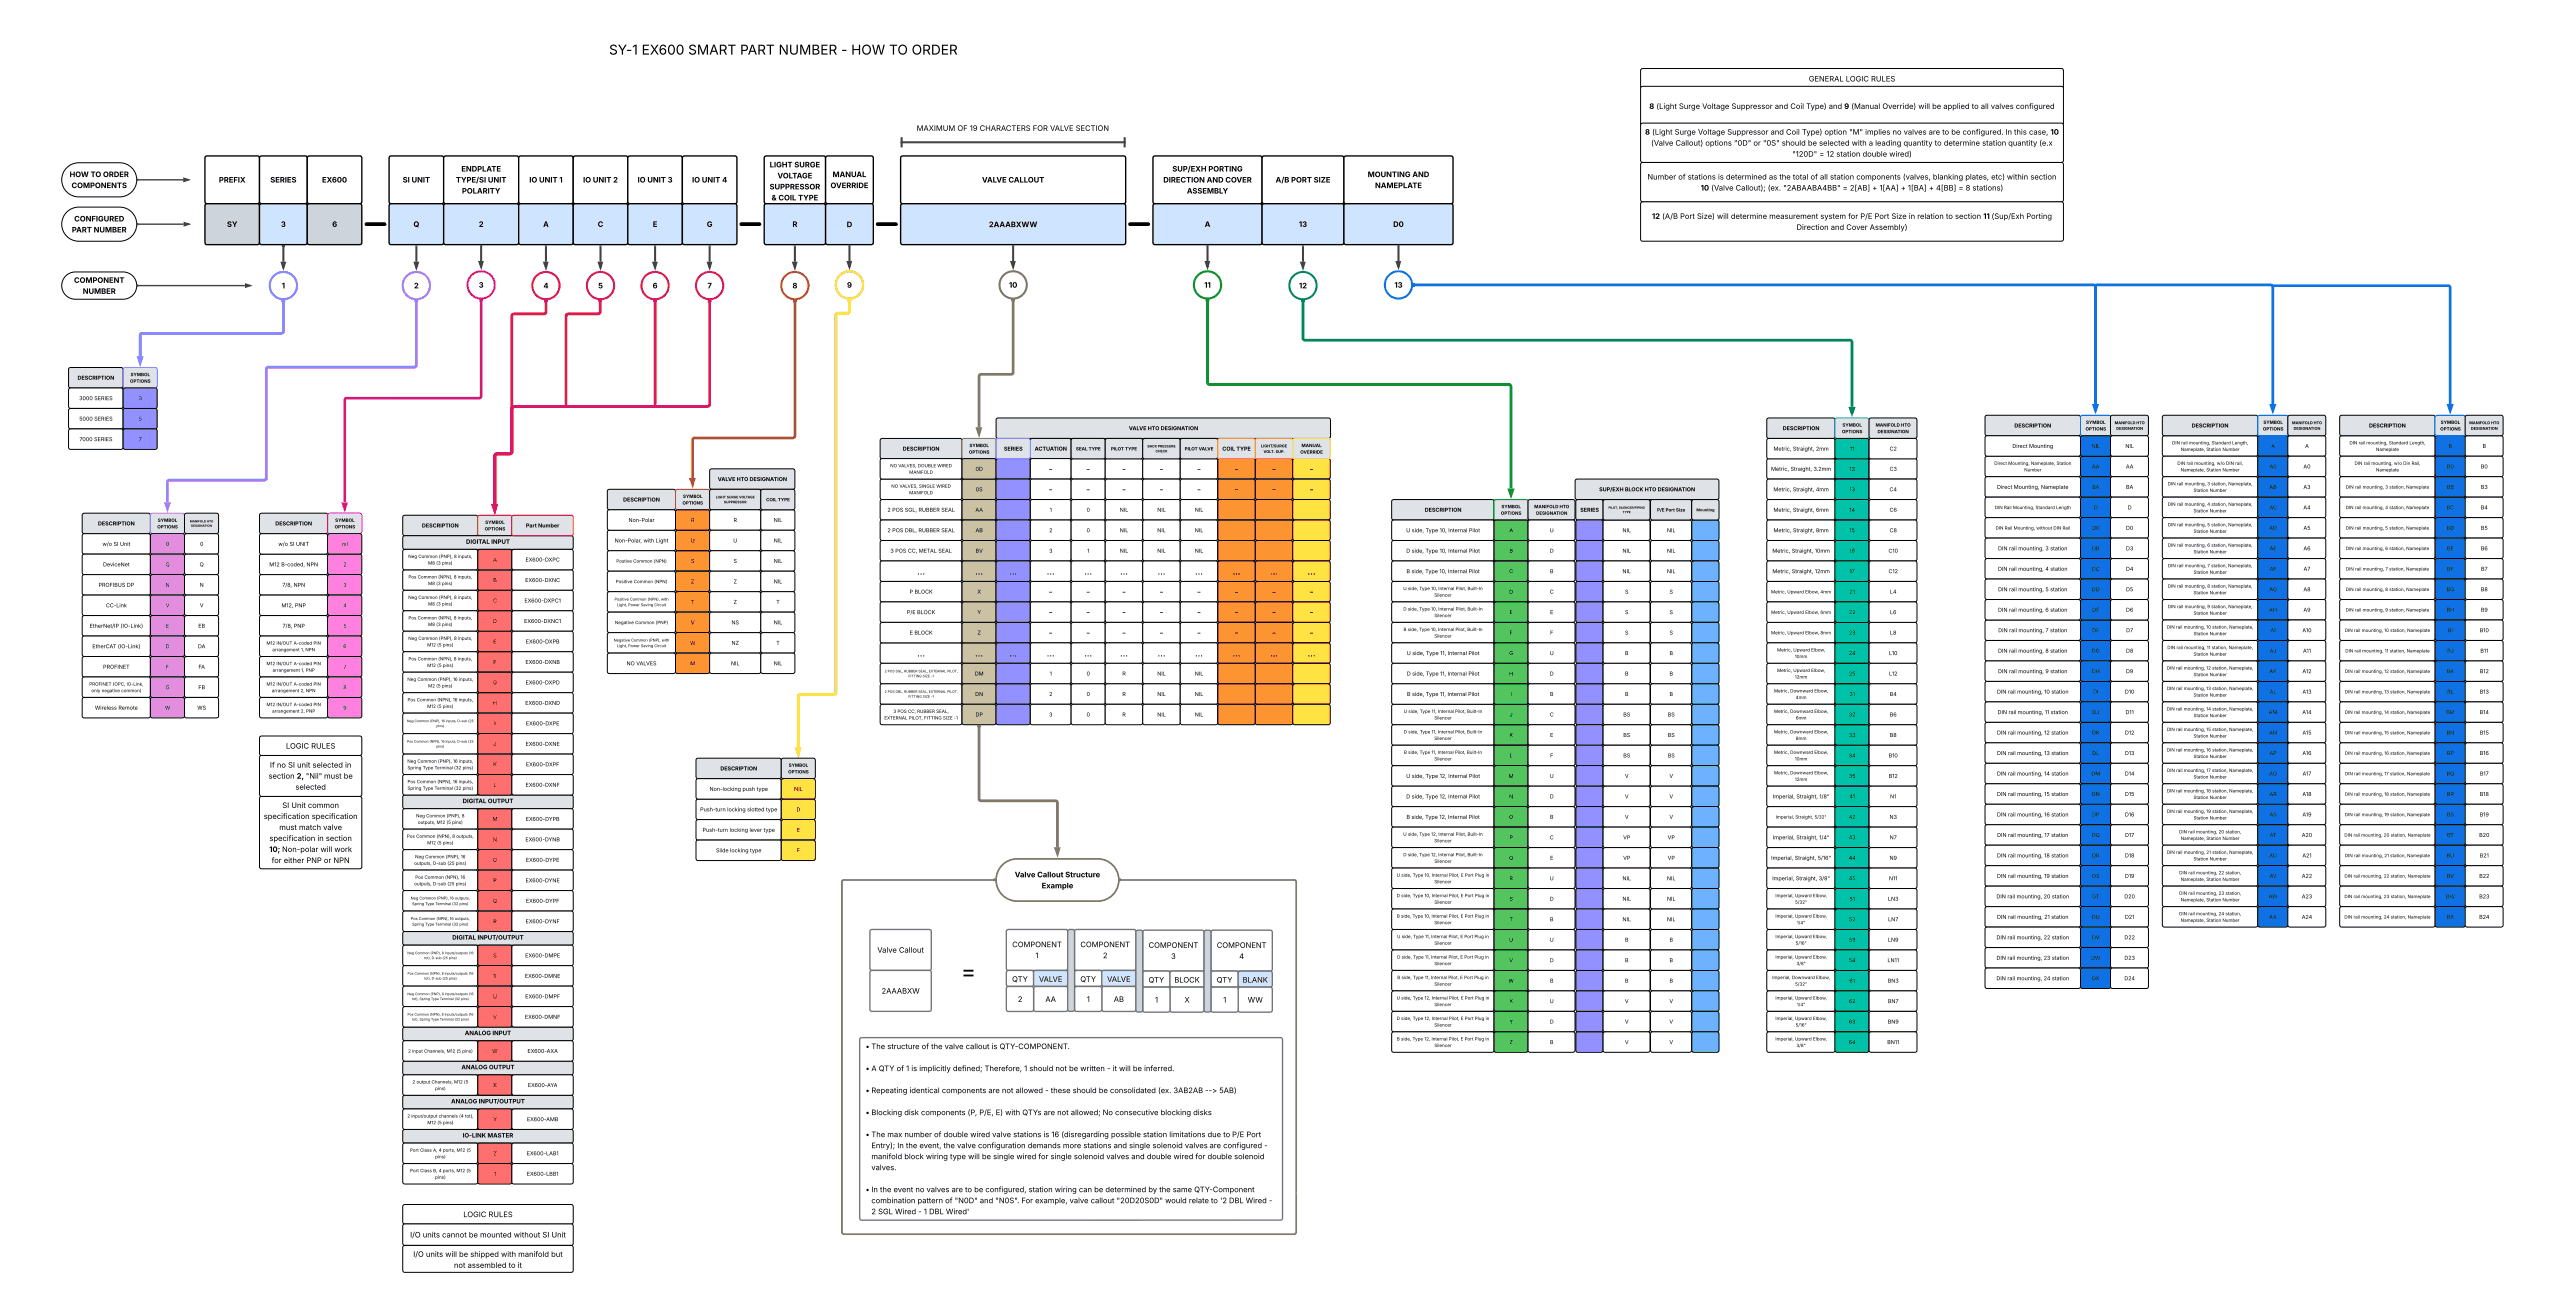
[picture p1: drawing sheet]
<svg xmlns="http://www.w3.org/2000/svg" width="1199mm" height="609mm" viewBox="0 0 1199 609" stroke-linecap="round" stroke-linejoin="round" font-family="sans-serif">
<defs><g id="words">
<text font-size="10.6" x="447" y="456">=</text>
<g font-size="6.3">
<text x="284" y="25">SY-1</text>
<text x="299" y="25">EX600 SM</text>
<text x="330" y="25">ART</text>
<text x="344" y="25">PART</text>
<text x="362" y="25">N</text>
<text x="367" y="25">UM</text>
<text x="378" y="25">BER - H</text>
<text x="401" y="25">OW T</text>
<text x="418" y="25">O ORDER</text>
</g>
<g font-size="4.2">
<text x="488" y="220">-</text>
<text x="505" y="220">-</text>
<text x="522" y="220">-</text>
<text x="540" y="220">-</text>
<text x="557" y="220">-</text>
<text x="575" y="220">-</text>
<text x="592" y="220">-</text>
<text x="610" y="220">-</text>
<text x="488" y="229">-</text>
<text x="505" y="229">-</text>
<text x="522" y="229">-</text>
<text x="540" y="229">-</text>
<text x="557" y="229">-</text>
<text x="575" y="229">-</text>
<text x="592" y="229">-</text>
<text x="610" y="229">-</text>
<text x="427" y="267">...</text>
<text x="454" y="267">...</text>
<text x="470" y="267">...</text>
<text x="487" y="267">...</text>
<text x="505" y="267">...</text>
<text x="521" y="267">...</text>
<text x="539" y="267">...</text>
<text x="556" y="267">...</text>
<text x="574" y="267">...</text>
<text x="591" y="267">...</text>
<text x="609" y="267">...</text>
<text x="488" y="277">-</text>
<text x="505" y="277">-</text>
<text x="522" y="277">-</text>
<text x="540" y="277">-</text>
<text x="557" y="277">-</text>
<text x="575" y="277">-</text>
<text x="592" y="277">-</text>
<text x="610" y="277">-</text>
<text x="488" y="286">-</text>
<text x="505" y="286">-</text>
<text x="522" y="286">-</text>
<text x="540" y="286">-</text>
<text x="557" y="286">-</text>
<text x="575" y="286">-</text>
<text x="592" y="286">-</text>
<text x="610" y="286">-</text>
<text x="488" y="296">-</text>
<text x="505" y="296">-</text>
<text x="522" y="296">-</text>
<text x="540" y="296">-</text>
<text x="557" y="296">-</text>
<text x="575" y="296">-</text>
<text x="592" y="296">-</text>
<text x="610" y="296">-</text>
<text x="427" y="305">...</text>
<text x="454" y="305">...</text>
<text x="470" y="305">...</text>
<text x="487" y="305">...</text>
<text x="505" y="305">...</text>
<text x="521" y="305">...</text>
<text x="539" y="305">...</text>
<text x="556" y="305">...</text>
<text x="574" y="305">...</text>
<text x="591" y="305">...</text>
<text x="609" y="305">...</text>
</g>
<g font-size="3.5">
<text x="842" y="38">GENERAL LOGIC RULES</text>
<text x="768" y="51">8 (Light Surge Voltage Suppressor and Coil Type) and 9 (Manual Override) will be applied to all valves configured</text>
<text x="427" y="61">MAXIMUM OF 19 CHARACTERS FOR VALVE SECTION</text>
<text x="766" y="63">8 (Light Surge Voltage Suppressor and Coil Type) option &quot;M&quot; implies no valves are to be configured. In this case, 10</text>
<text x="769" y="68">(Valve Callout) options &quot;0D&quot; or &quot;0S&quot; should be selected with a leading quantity to determine station quantity (e.x</text>
<text x="358" y="78">LIGHTSURGE</text>
<text x="834" y="73">&quot;120D&quot; = 12 station double wired)</text>
<text x="32" y="82">HOW TO ORDER</text>
<text x="215" y="80">ENDPLATE</text>
<text x="362" y="83">VOLTAGE</text>
<text x="388" y="82">MANUAL</text>
<text x="546" y="80">SUP/EXH PORTING</text>
<text x="637" y="82">MOUNTING AND</text>
<text x="767" y="84">Number of stations is determined as the total of all station components (valves, blanking plates, etc) within section</text>
<text x="33" y="88">COMPONENTS</text>
<text x="102" y="85">PREFIX</text>
<text x="126" y="85">SERIES</text>
<text x="150" y="85">EX600</text>
<text x="187" y="85">SI UNIT</text>
<text x="212" y="85">TYPE/SI UNIT</text>
<text x="246" y="85">IO UNIT 1</text>
<text x="271" y="85">IO UNIT 2</text>
<text x="297" y="85">IO UNIT3</text>
<text x="322" y="85">IO UNIT4</text>
<text x="358" y="88">SUPPRESSOR</text>
<text x="387" y="88">OVERRIDE</text>
<text x="457" y="85">VALVECALLOUT</text>
<text x="541" y="85">DIRECTION AND COVER</text>
<text x="594" y="85">A/B PORTSIZE</text>
<text x="640" y="88">NAMEPLATE</text>
<text x="792" y="89">10 (Valve Callout); (ex. &quot;2ABAABA4BB&quot; = 2[AB] + 1[AA] + 1[BA] + 4[BB] = 8 stations)</text>
<text x="215" y="90">POLARITY</text>
<text x="359" y="93">&amp; COIL TYPE</text>
<text x="552" y="90">ASSEMBLY</text>
<text x="769" y="102">12 (A/B Port Size) will determine measurement system for P/E Port Size in relation to section 11(Sup/Exh Porting</text>
<text x="35" y="103">CONFIGURED</text>
<text x="106" y="106">SY</text>
<text x="131" y="106">3</text>
<text x="155" y="106">6</text>
<text x="192" y="106">Q</text>
<text x="223" y="106">2</text>
<text x="253" y="106">A</text>
<text x="278" y="106">C</text>
<text x="304" y="106">E</text>
<text x="329" y="106">G</text>
<text x="369" y="106">R</text>
<text x="394" y="106">D</text>
<text x="460" y="106">2AAABXWW</text>
<text x="561" y="106">A</text>
<text x="605" y="106">13</text>
<text x="648" y="106">D0</text>
<text x="836" y="107">Direction and Cover Assembly)</text>
<text x="33" y="108">PARTNUMBER</text>
<text x="34" y="132">COMPONENT</text>
<text x="39" y="137">NUMBER</text>
<text x="131" y="134">1</text>
<text x="193" y="134">2</text>
<text x="223" y="134">3</text>
<text x="253" y="134">4</text>
<text x="278" y="134">5</text>
<text x="304" y="134">6</text>
<text x="329" y="134">7</text>
<text x="369" y="134">8</text>
<text x="394" y="134">9</text>
<text x="470" y="134">10</text>
<text x="561" y="134">11</text>
<text x="605" y="134">12</text>
<text x="649" y="134">13</text>
<text x="133" y="348">LOGIC RULES</text>
<text x="126" y="357">If no SI unit selected in</text>
<text x="125" y="362">section 2, &quot;Nil&quot; must be</text>
<text x="138" y="367">selected</text>
<text x="131" y="376">SI Unit common</text>
<text x="123" y="381">specification specification</text>
<text x="130" y="386">must match valve</text>
<text x="125" y="391">specification in section</text>
<text x="125" y="396">10; Non-polar will work</text>
<text x="126" y="401">for either PNP or NPN</text>
<text x="472" y="408">Valve Callout Structure</text>
<text x="485" y="413">Example</text>
<text x="408" y="443">Valve Callout</text>
<text x="471" y="441">COMPONENT</text>
<text x="503" y="441">COMPONENT</text>
<text x="535" y="441">COMPONENT</text>
<text x="566" y="441">COMPONENT</text>
<text x="482" y="446">1</text>
<text x="513" y="446">2</text>
<text x="545" y="446">3</text>
<text x="577" y="446">4</text>
<text x="471" y="457">QTY</text>
<text x="484" y="457">VALVE</text>
<text x="503" y="457">QTY</text>
<text x="515" y="457">VALVE</text>
<text x="535" y="457">QTY</text>
<text x="547" y="457">BLOCK</text>
<text x="566" y="457">QTY</text>
<text x="578" y="457">BLANK</text>
<text x="410" y="462">2AAABXW</text>
<text x="474" y="466">2</text>
<text x="487" y="466">AA</text>
<text x="506" y="466">1</text>
<text x="518" y="466">AB</text>
<text x="538" y="466">1</text>
<text x="551" y="466">X</text>
<text x="569" y="466">1</text>
<text x="581" y="466">WW</text>
<text x="403" y="488">- The structure of the valve callout is QTY-COMPONENT.</text>
<text x="403" y="498">- A QTY of 1is implicitly defined; Therefore, 1should not be written - it will be inferred.</text>
<text x="403" y="508">- Repeating identical components are not allowed - these should be consolidated (ex. 3AB2AB --&gt; 5AB)</text>
<text x="403" y="519">- Blocking disk components (P, P/E, E) with QTYs are not allowed; No consecutive blocking disks</text>
<text x="403" y="529">- The max number of double wired valve stations is 16 (disregarding possible station limitations due to P/E Port</text>
<text x="406" y="534">Entry); In the event, the valve configuration demands more stations and single solenoid valves are configured -</text>
<text x="406" y="539">manifold block wiring type will be single wired for single solenoid valves and double wired for double solenoid</text>
<text x="406" y="544">valves.</text>
<text x="403" y="555">- In the event no valves are to be configured, station wiring can be determined by the same QTY-Component</text>
<text x="406" y="560">combination pattern of &quot;N0D&quot; and &quot;N0S&quot;. For example, valve callout &quot;20D20S0D&quot; would relate to '2 DBL Wired -</text>
<text x="216" y="566">LOGIC RULES</text>
<text x="406" y="565">2 SGL Wired - 1DBL Wired'</text>
<text x="191" y="576">I/O units cannot be mounted without SI Unit</text>
<text x="192" y="585">I/O units will be shipped with manifold but</text>
<text x="211" y="590">not assembled to it</text>
</g>
<g font-size="2.8">
<text x="217" y="253">DIGITAL INPUT</text>
<text x="215" y="374">DIGITAL OUTPUT</text>
<text x="211" y="437">DIGITAL INPUT/OUTPUT</text>
<text x="216" y="481">ANALOGINPUT</text>
<text x="215" y="497">ANALOGOUTPUT</text>
<text x="210" y="513">ANALOG INPUT/OUTPUT</text>
<text x="215" y="529">IO-LINK MASTER</text>
</g>
<g font-size="2.5">
<text x="36" y="177">DESCRIPTION</text>
<text x="37" y="186">3000 SERIES</text>
<text x="65" y="186">3</text>
<text x="37" y="196">5000 SERIES</text>
<text x="65" y="196">5</text>
<text x="525" y="200">VALVEHTO DESIGNATION</text>
<text x="830" y="200">DESCRIPTION</text>
<text x="938" y="199">DESCRIPTION</text>
<text x="1020" y="199">DESCRIPTION</text>
<text x="1103" y="199">DESCRIPTION</text>
<text x="37" y="205">7000 SERIES</text>
<text x="65" y="205">7</text>
<text x="420" y="210">DESCRIPTION</text>
<text x="467" y="210">SERIES</text>
<text x="482" y="210">ACTUATION</text>
<text x="569" y="210">COIL TYPE</text>
<text x="825" y="210">Metric, Straight, 2mm</text>
<text x="861" y="210">11</text>
<text x="880" y="210">C2</text>
<text x="937" y="208">Direct Mounting</text>
<text x="974" y="208">NIL</text>
<text x="989" y="208">NIL</text>
<text x="1057" y="208">A</text>
<text x="1073" y="208">A</text>
<text x="1140" y="208">B</text>
<text x="1156" y="208">B</text>
<text x="454" y="219">0D</text>
<text x="824" y="219">Metric, Straight, 3.2mm</text>
<text x="861" y="219">12</text>
<text x="880" y="219">C3</text>
<text x="974" y="218">AA</text>
<text x="990" y="218">AA</text>
<text x="1056" y="218">A0</text>
<text x="1072" y="218">A0</text>
<text x="1139" y="218">B0</text>
<text x="1155" y="218">B0</text>
<text x="334" y="224">VALVEHTO DESIGNATION</text>
<text x="930" y="227">Direct Mounting, Nameplate</text>
<text x="974" y="227">BA</text>
<text x="990" y="227">BA</text>
<text x="1056" y="227">AB</text>
<text x="1072" y="227">A3</text>
<text x="1139" y="227">BB</text>
<text x="1155" y="227">B3</text>
<text x="290" y="233">DESCRIPTION</text>
<text x="454" y="229">0S</text>
<text x="744" y="229">SUP/EXH BLOCKHTO DESIGNATION</text>
<text x="825" y="229">Metric, Straight, 4mm</text>
<text x="861" y="229">13</text>
<text x="880" y="229">C4</text>
<text x="413" y="238">2 POS SGL, RUBBER SEAL</text>
<text x="454" y="238">AA</text>
<text x="489" y="238">1</text>
<text x="506" y="238">0</text>
<text x="521" y="238">NIL</text>
<text x="539" y="238">NIL</text>
<text x="556" y="238">NIL</text>
<text x="663" y="238">DESCRIPTION</text>
<text x="735" y="238">SERIES</text>
<text x="825" y="238">Metric, Straight, 6mm</text>
<text x="861" y="238">14</text>
<text x="880" y="238">C6</text>
<text x="975" y="237">D</text>
<text x="991" y="237">D</text>
<text x="1056" y="237">AC</text>
<text x="1072" y="237">A4</text>
<text x="1139" y="237">BC</text>
<text x="1155" y="237">B4</text>
<text x="46" y="244">DESCRIPTION</text>
<text x="128" y="244">DESCRIPTION</text>
<text x="196" y="245">DESCRIPTION</text>
<text x="245" y="245">Part Number</text>
<text x="292" y="243">Non-Polar</text>
<text x="322" y="243">R</text>
<text x="341" y="243">R</text>
<text x="360" y="243">NIL</text>
<text x="413" y="248">2 POS DBL, RUBBER SEAL</text>
<text x="454" y="248">AB</text>
<text x="488" y="248">2</text>
<text x="506" y="248">0</text>
<text x="521" y="248">NIL</text>
<text x="539" y="248">NIL</text>
<text x="556" y="248">NIL</text>
<text x="655" y="248">U side, Type 10, Internal Pilot</text>
<text x="703" y="248">A</text>
<text x="721" y="248">U</text>
<text x="755" y="248">NIL</text>
<text x="776" y="248">NIL</text>
<text x="825" y="248">Metric, Straight, 8mm</text>
<text x="861" y="248">15</text>
<text x="880" y="248">C8</text>
<text x="974" y="246">D0</text>
<text x="990" y="246">D0</text>
<text x="1056" y="246">AD</text>
<text x="1072" y="246">A5</text>
<text x="1139" y="246">BD</text>
<text x="1155" y="246">B5</text>
<text x="48" y="254">w/o SI Unit</text>
<text x="77" y="254">0</text>
<text x="93" y="254">0</text>
<text x="130" y="254">w/o SI UNIT</text>
<text x="159" y="254">nil</text>
<text x="286" y="252">Non-Polar, with Light</text>
<text x="321" y="252">U</text>
<text x="341" y="252">U</text>
<text x="360" y="252">NIL</text>
<text x="414" y="257">3 POS CC, METAL SEAL</text>
<text x="454" y="257">BV</text>
<text x="488" y="257">3</text>
<text x="506" y="257">1</text>
<text x="521" y="257">NIL</text>
<text x="539" y="257">NIL</text>
<text x="556" y="257">NIL</text>
<text x="655" y="257">D side, Type 10, Internal Pilot</text>
<text x="703" y="257">B</text>
<text x="722" y="257">D</text>
<text x="755" y="257">NIL</text>
<text x="776" y="257">NIL</text>
<text x="825" y="257">Metric, Straight, 10mm</text>
<text x="861" y="257">16</text>
<text x="879" y="257">C10</text>
<text x="930" y="256">DIN rail mounting, 3 station</text>
<text x="974" y="256">DB</text>
<text x="990" y="256">D3</text>
<text x="1056" y="256">AE</text>
<text x="1072" y="256">A6</text>
<text x="1139" y="256">BE</text>
<text x="1155" y="256">B6</text>
<text x="48" y="264">DeviceNet</text>
<text x="77" y="264">Q</text>
<text x="93" y="264">Q</text>
<text x="125" y="264">M12 B-coded, NPN</text>
<text x="160" y="264">2</text>
<text x="229" y="261">A</text>
<text x="244" y="261">EX600-DXPC</text>
<text x="322" y="262">S</text>
<text x="341" y="262">S</text>
<text x="360" y="262">NIL</text>
<text x="655" y="267">B side, Type 10, Internal Pilot</text>
<text x="703" y="267">C</text>
<text x="722" y="267">B</text>
<text x="755" y="267">NIL</text>
<text x="776" y="267">NIL</text>
<text x="825" y="267">Metric, Straight, 12mm</text>
<text x="861" y="267">17</text>
<text x="879" y="267">C12</text>
<text x="930" y="265">DIN rail mounting, 4 station</text>
<text x="974" y="265">DC</text>
<text x="990" y="265">D4</text>
<text x="1056" y="265">AF</text>
<text x="1072" y="265">A7</text>
<text x="1139" y="265">BF</text>
<text x="1155" y="265">B7</text>
<text x="46" y="273">PROFIBUS DP</text>
<text x="77" y="273">N</text>
<text x="93" y="273">N</text>
<text x="131" y="273">7/8, NPN</text>
<text x="160" y="273">3</text>
<text x="230" y="271">B</text>
<text x="244" y="271">EX600-DXNC</text>
<text x="322" y="271">Z</text>
<text x="341" y="271">Z</text>
<text x="360" y="271">NIL</text>
<text x="930" y="275">DIN rail mounting, 5 station</text>
<text x="974" y="275">DD</text>
<text x="990" y="275">D5</text>
<text x="1056" y="275">AG</text>
<text x="1072" y="275">A8</text>
<text x="1139" y="275">BG</text>
<text x="1155" y="275">B8</text>
<text x="229" y="280">C</text>
<text x="244" y="280">EX600-DXPC1</text>
<text x="322" y="281">T</text>
<text x="341" y="281">Z</text>
<text x="361" y="281">T</text>
<text x="423" y="276">P BLOCK</text>
<text x="455" y="276">X</text>
<text x="703" y="276">D</text>
<text x="722" y="276">C</text>
<text x="756" y="276">S</text>
<text x="777" y="276">S</text>
<text x="861" y="276">21</text>
<text x="880" y="276">L4</text>
<text x="49" y="283">CC-Link</text>
<text x="77" y="283">V</text>
<text x="93" y="283">V</text>
<text x="131" y="283">M12, PNP</text>
<text x="160" y="283">4</text>
<text x="422" y="286">P/E BLOCK</text>
<text x="455" y="286">Y</text>
<text x="703" y="286">E</text>
<text x="722" y="286">E</text>
<text x="756" y="286">S</text>
<text x="777" y="286">S</text>
<text x="861" y="286">22</text>
<text x="880" y="286">L6</text>
<text x="930" y="284">DIN rail mounting, 6 station</text>
<text x="974" y="284">DE</text>
<text x="990" y="284">D6</text>
<text x="1056" y="284">AH</text>
<text x="1072" y="284">A9</text>
<text x="1139" y="284">BH</text>
<text x="1155" y="284">B9</text>
<text x="42" y="292">EtherNet/IP (IO-Link)</text>
<text x="77" y="292">E</text>
<text x="92" y="292">EB</text>
<text x="132" y="292">7/8, PNP</text>
<text x="160" y="292">5</text>
<text x="229" y="290">D</text>
<text x="244" y="290">EX600-DXNC1</text>
<text x="321" y="290">V</text>
<text x="340" y="290">NS</text>
<text x="360" y="290">NIL</text>
<text x="230" y="299">E</text>
<text x="245" y="299">EX600-DXPB</text>
<text x="321" y="300">W</text>
<text x="341" y="300">NZ</text>
<text x="361" y="300">T</text>
<text x="423" y="295">E BLOCK</text>
<text x="455" y="295">Z</text>
<text x="703" y="295">F</text>
<text x="722" y="295">F</text>
<text x="756" y="295">S</text>
<text x="777" y="295">S</text>
<text x="861" y="295">23</text>
<text x="880" y="295">L8</text>
<text x="930" y="294">DIN rail mounting, 7 station</text>
<text x="974" y="294">DF</text>
<text x="990" y="294">D7</text>
<text x="1057" y="294">AI</text>
<text x="1072" y="294">A10</text>
<text x="1140" y="294">BI</text>
<text x="1154" y="294">B10</text>
<text x="43" y="302">EtherCAT (IO-Link)</text>
<text x="77" y="302">D</text>
<text x="92" y="302">DA</text>
<text x="160" y="302">6</text>
<text x="655" y="305">U side, Type 11, Internal Pilot</text>
<text x="703" y="305">G</text>
<text x="721" y="305">U</text>
<text x="756" y="305">B</text>
<text x="777" y="305">B</text>
<text x="861" y="305">24</text>
<text x="879" y="305">L10</text>
<text x="930" y="304">DIN rail mounting, 8 station</text>
<text x="974" y="304">DG</text>
<text x="990" y="304">D8</text>
<text x="1056" y="304">AJ</text>
<text x="1072" y="304">A11</text>
<text x="1139" y="304">BJ</text>
<text x="1155" y="304">B11</text>
<text x="48" y="311">PROFINET</text>
<text x="77" y="311">F</text>
<text x="92" y="311">FA</text>
<text x="160" y="311">7</text>
<text x="230" y="309">F</text>
<text x="244" y="309">EX600-DXNB</text>
<text x="292" y="309">NO VALVES</text>
<text x="321" y="309">M</text>
<text x="340" y="309">NIL</text>
<text x="360" y="309">NIL</text>
<text x="454" y="314">DM</text>
<text x="489" y="314">1</text>
<text x="506" y="314">0</text>
<text x="522" y="314">R</text>
<text x="539" y="314">NIL</text>
<text x="556" y="314">NIL</text>
<text x="655" y="314">D side, Type 11, Internal Pilot</text>
<text x="703" y="314">H</text>
<text x="722" y="314">D</text>
<text x="756" y="314">B</text>
<text x="777" y="314">B</text>
<text x="861" y="314">25</text>
<text x="879" y="314">L12</text>
<text x="930" y="313">DIN rail mounting, 9 station</text>
<text x="974" y="313">DH</text>
<text x="990" y="313">D9</text>
<text x="1056" y="313">AK</text>
<text x="1072" y="313">A12</text>
<text x="1139" y="313">BK</text>
<text x="1154" y="313">B12</text>
<text x="77" y="321">G</text>
<text x="92" y="321">FB</text>
<text x="160" y="321">8</text>
<text x="229" y="318">G</text>
<text x="245" y="318">EX600-DXPD</text>
<text x="454" y="324">DN</text>
<text x="488" y="324">2</text>
<text x="506" y="324">0</text>
<text x="522" y="324">R</text>
<text x="539" y="324">NIL</text>
<text x="556" y="324">NIL</text>
<text x="655" y="324">B side, Type 11, Internal Pilot</text>
<text x="703" y="324">I</text>
<text x="722" y="324">B</text>
<text x="756" y="324">B</text>
<text x="777" y="324">B</text>
<text x="861" y="324">31</text>
<text x="880" y="324">B4</text>
<text x="930" y="323">DIN rail mounting, 10 station</text>
<text x="974" y="323">DI</text>
<text x="989" y="323">D10</text>
<text x="1056" y="323">AL</text>
<text x="1072" y="323">A13</text>
<text x="1139" y="323">BL</text>
<text x="1154" y="323">B13</text>
<text x="229" y="328">H</text>
<text x="244" y="328">EX600-DXND</text>
<text x="44" y="330">Wireless Remote</text>
<text x="77" y="330">W</text>
<text x="92" y="330">WS</text>
<text x="160" y="330">9</text>
<text x="454" y="333">DP</text>
<text x="488" y="333">3</text>
<text x="506" y="333">0</text>
<text x="522" y="333">R</text>
<text x="539" y="333">NIL</text>
<text x="556" y="333">NIL</text>
<text x="703" y="333">J</text>
<text x="722" y="333">C</text>
<text x="756" y="333">BS</text>
<text x="776" y="333">BS</text>
<text x="861" y="333">32</text>
<text x="880" y="333">B6</text>
<text x="930" y="332">DIN rail mounting, 11station</text>
<text x="974" y="332">DJ</text>
<text x="989" y="332">D11</text>
<text x="1056" y="332">AM</text>
<text x="1072" y="332">A14</text>
<text x="1139" y="332">BM</text>
<text x="1154" y="332">B14</text>
<text x="230" y="337">I</text>
<text x="245" y="337">EX600-DXPE</text>
<text x="930" y="342">DIN rail mounting, 12 station</text>
<text x="974" y="342">DK</text>
<text x="989" y="342">D12</text>
<text x="1056" y="342">AN</text>
<text x="1072" y="342">A15</text>
<text x="1139" y="342">BN</text>
<text x="1154" y="342">B15</text>
<text x="230" y="347">J</text>
<text x="245" y="347">EX600-DXNE</text>
<text x="703" y="343">K</text>
<text x="722" y="343">E</text>
<text x="756" y="343">BS</text>
<text x="776" y="343">BS</text>
<text x="861" y="343">33</text>
<text x="880" y="343">B8</text>
<text x="703" y="352">L</text>
<text x="722" y="352">F</text>
<text x="756" y="352">BS</text>
<text x="776" y="352">BS</text>
<text x="861" y="352">34</text>
<text x="879" y="352">B10</text>
<text x="930" y="351">DIN rail mounting, 13 station</text>
<text x="974" y="351">DL</text>
<text x="989" y="351">D13</text>
<text x="1056" y="351">AP</text>
<text x="1072" y="351">A16</text>
<text x="1139" y="351">BP</text>
<text x="1154" y="351">B16</text>
<text x="230" y="356">K</text>
<text x="245" y="356">EX600-DXPF</text>
<text x="335" y="358">DESCRIPTION</text>
<text x="230" y="366">L</text>
<text x="245" y="366">EX600-DXNF</text>
<text x="655" y="362">U side, Type 12, Internal Pilot</text>
<text x="702" y="362">M</text>
<text x="721" y="362">U</text>
<text x="756" y="362">V</text>
<text x="777" y="362">V</text>
<text x="861" y="362">35</text>
<text x="879" y="362">B12</text>
<text x="929" y="361">DIN rail mounting, 14 station</text>
<text x="973" y="361">DM</text>
<text x="989" y="361">D14</text>
<text x="1056" y="361">AQ</text>
<text x="1072" y="361">A17</text>
<text x="1139" y="361">BQ</text>
<text x="1154" y="361">B17</text>
<text x="330" y="368">Non-locking push type</text>
<text x="370" y="368">NIL</text>
<text x="655" y="371">D side, Type 12, Internal Pilot</text>
<text x="702" y="371">N</text>
<text x="722" y="371">D</text>
<text x="756" y="371">V</text>
<text x="777" y="371">V</text>
<text x="825" y="371">Imperial, Straight, 1/8&quot;</text>
<text x="861" y="371">41</text>
<text x="880" y="371">N1</text>
<text x="930" y="370">DIN rail mounting, 15 station</text>
<text x="974" y="370">DN</text>
<text x="989" y="370">D15</text>
<text x="1056" y="370">AR</text>
<text x="1072" y="370">A18</text>
<text x="1139" y="370">BR</text>
<text x="1154" y="370">B18</text>
<text x="326" y="378">Push-turn locking slotted type</text>
<text x="371" y="378">D</text>
<text x="229" y="382">M</text>
<text x="245" y="382">EX600-DYPB</text>
<text x="655" y="381">B side, Type 12, Internal Pilot</text>
<text x="702" y="381">O</text>
<text x="722" y="381">B</text>
<text x="756" y="381">V</text>
<text x="777" y="381">V</text>
<text x="861" y="381">42</text>
<text x="880" y="381">N3</text>
<text x="930" y="380">DIN rail mounting, 16 station</text>
<text x="974" y="380">DP</text>
<text x="989" y="380">D16</text>
<text x="1056" y="380">AS</text>
<text x="1072" y="380">A19</text>
<text x="1139" y="380">BS</text>
<text x="1154" y="380">B19</text>
<text x="327" y="387">Push-turn locking lever type</text>
<text x="371" y="387">E</text>
<text x="930" y="389">DIN rail mounting, 17 station</text>
<text x="974" y="389">DQ</text>
<text x="989" y="389">D17</text>
<text x="1056" y="389">AT</text>
<text x="1072" y="389">A20</text>
<text x="1139" y="389">BT</text>
<text x="1154" y="389">B20</text>
<text x="229" y="391">N</text>
<text x="244" y="391">EX600-DYNB</text>
<text x="703" y="391">P</text>
<text x="722" y="391">C</text>
<text x="755" y="391">VP</text>
<text x="776" y="391">VP</text>
<text x="825" y="391">Imperial, Straight, 1/4&quot;</text>
<text x="861" y="391">43</text>
<text x="880" y="391">N7</text>
<text x="229" y="401">O</text>
<text x="245" y="401">EX600-DYPE</text>
<text x="333" y="397">Slide locking type</text>
<text x="371" y="397">F</text>
<text x="702" y="400">Q</text>
<text x="722" y="400">E</text>
<text x="755" y="400">VP</text>
<text x="776" y="400">VP</text>
<text x="824" y="400">Imperial, Straight, 5/16&quot;</text>
<text x="861" y="400">44</text>
<text x="880" y="400">N9</text>
<text x="930" y="399">DIN rail mounting, 18 station</text>
<text x="974" y="399">DR</text>
<text x="989" y="399">D18</text>
<text x="1056" y="399">AU</text>
<text x="1072" y="399">A21</text>
<text x="1139" y="399">BU</text>
<text x="1154" y="399">B21</text>
<text x="230" y="410">P</text>
<text x="245" y="410">EX600-DYNE</text>
<text x="703" y="410">R</text>
<text x="721" y="410">U</text>
<text x="755" y="410">NIL</text>
<text x="776" y="410">NIL</text>
<text x="825" y="410">Imperial, Straight, 3/8&quot;</text>
<text x="861" y="410">45</text>
<text x="879" y="410">N11</text>
<text x="930" y="408">DIN rail mounting, 19 station</text>
<text x="974" y="408">DS</text>
<text x="989" y="408">D19</text>
<text x="1056" y="408">AV</text>
<text x="1072" y="408">A22</text>
<text x="1139" y="408">BV</text>
<text x="1154" y="408">B22</text>
<text x="229" y="420">Q</text>
<text x="245" y="420">EX600-DYPF</text>
<text x="703" y="419">S</text>
<text x="722" y="419">D</text>
<text x="755" y="419">NIL</text>
<text x="776" y="419">NIL</text>
<text x="861" y="419">51</text>
<text x="879" y="419">LN3</text>
<text x="929" y="418">DIN rail mounting, 20 station</text>
<text x="974" y="418">DT</text>
<text x="989" y="418">D20</text>
<text x="1056" y="418">AW</text>
<text x="1072" y="418">A23</text>
<text x="1139" y="418">BW</text>
<text x="1154" y="418">B23</text>
<text x="230" y="429">R</text>
<text x="245" y="429">EX600-DYNF</text>
<text x="703" y="429">T</text>
<text x="722" y="429">B</text>
<text x="755" y="429">NIL</text>
<text x="776" y="429">NIL</text>
<text x="861" y="429">52</text>
<text x="879" y="429">LN7</text>
<text x="930" y="427">DIN rail mounting, 21station</text>
<text x="974" y="427">DU</text>
<text x="989" y="427">D21</text>
<text x="1056" y="427">AX</text>
<text x="1072" y="427">A24</text>
<text x="1139" y="427">BX</text>
<text x="1154" y="427">B24</text>
<text x="929" y="437">DIN rail mounting, 22 station</text>
<text x="974" y="437">DV</text>
<text x="989" y="437">D22</text>
<text x="703" y="438">U</text>
<text x="721" y="438">U</text>
<text x="756" y="438">B</text>
<text x="777" y="438">B</text>
<text x="861" y="438">53</text>
<text x="879" y="438">LN9</text>
<text x="230" y="445">S</text>
<text x="244" y="445">EX600-DMPE</text>
<text x="703" y="448">V</text>
<text x="722" y="448">D</text>
<text x="756" y="448">B</text>
<text x="777" y="448">B</text>
<text x="861" y="448">54</text>
<text x="879" y="448">LN11</text>
<text x="929" y="446">DIN rail mounting, 23 station</text>
<text x="973" y="446">DW</text>
<text x="989" y="446">D23</text>
<text x="230" y="455">T</text>
<text x="244" y="455">EX600-DMNE</text>
<text x="929" y="456">DIN rail mounting, 24 station</text>
<text x="974" y="456">DX</text>
<text x="989" y="456">D24</text>
<text x="702" y="457">W</text>
<text x="722" y="457">B</text>
<text x="756" y="457">B</text>
<text x="777" y="457">B</text>
<text x="861" y="457">61</text>
<text x="879" y="457">BN3</text>
<text x="229" y="464">U</text>
<text x="244" y="464">EX600-DMPF</text>
<text x="703" y="467">X</text>
<text x="721" y="467">U</text>
<text x="756" y="467">V</text>
<text x="777" y="467">V</text>
<text x="861" y="467">62</text>
<text x="879" y="467">BN7</text>
<text x="229" y="474">V</text>
<text x="244" y="474">EX600-DMNF</text>
<text x="703" y="476">Y</text>
<text x="722" y="476">D</text>
<text x="756" y="476">V</text>
<text x="777" y="476">V</text>
<text x="861" y="476">63</text>
<text x="879" y="476">BN9</text>
<text x="703" y="486">Z</text>
<text x="722" y="486">B</text>
<text x="756" y="486">V</text>
<text x="777" y="486">V</text>
<text x="861" y="486">64</text>
<text x="879" y="486">BN11</text>
<text x="229" y="490">W</text>
<text x="245" y="490">EX600-AXA</text>
<text x="229" y="506">X</text>
<text x="246" y="506">EX600-AYA</text>
<text x="230" y="521">Y</text>
<text x="245" y="521">EX600-AMB</text>
<text x="230" y="537">Z</text>
<text x="245" y="537">EX600-LAB1</text>
<text x="230" y="547">1</text>
<text x="245" y="547">EX600-LBB1</text>
</g>
<g font-size="2.1">
<text x="61" y="178">OPTIONS</text>
<text x="61" y="175">SYMBOL</text>
<text x="971" y="197">SYMBOL</text>
<text x="1054" y="197">SYMBOL</text>
<text x="1136" y="197">SYMBOL</text>
<text x="857" y="201">OPTIONS</text>
<text x="858" y="198">SYMBOL</text>
<text x="873" y="198">MANIFOLD HTO</text>
<text x="874" y="201">DESIGNATION</text>
<text x="971" y="200">OPTIONS</text>
<text x="1053" y="200">OPTIONS</text>
<text x="1136" y="200">OPTIONS</text>
<text x="451" y="208">SYMBOL</text>
<text x="501" y="210">SEAL TYPE</text>
<text x="517" y="210">PILOT TYPE</text>
<text x="551" y="210">PILOTVALVE</text>
<text x="606" y="208">MANUAL</text>
<text x="1011" y="207">DIN rail mounting, Standard Length,</text>
<text x="1015" y="210">Nameplate, Station Number</text>
<text x="1094" y="207">DIN rail mounting, Standard Length,</text>
<text x="1106" y="210">Nameplate</text>
<text x="451" y="211">OPTIONS</text>
<text x="605" y="211">OVERRIDE</text>
<text x="414" y="217">NO VALVES, DOUBLE WIRED</text>
<text x="423" y="221">MANIFOLD</text>
<text x="928" y="216">Direct Mounting, Nameplate, Station</text>
<text x="942" y="219">Number</text>
<text x="1014" y="216">DIN rail mounting, w/o DIN rail,</text>
<text x="1015" y="219">Nameplate, Station Number</text>
<text x="1096" y="216">DIN rail mounting, w/o Din Rail,</text>
<text x="1106" y="219">Nameplate</text>
<text x="415" y="227">NO VALVES, SINGLE WIRED</text>
<text x="1009" y="226">DIN rail mounting, 3 station, Nameplate,</text>
<text x="1092" y="227">DIN rail mounting, 3 station, Nameplate</text>
<text x="318" y="232">SYMBOL</text>
<text x="357" y="233">COIL TYPE</text>
<text x="423" y="230">MANIFOLD</text>
<text x="1021" y="229">Station Number</text>
<text x="318" y="235">OPTIONS</text>
<text x="699" y="240">OPTIONS</text>
<text x="699" y="237">SYMBOL</text>
<text x="714" y="237">MANIFOLD HTO</text>
<text x="715" y="240">DESIGNATION</text>
<text x="771" y="238">P/EPort Size</text>
<text x="929" y="237">DIN Rail Mounting, Standard Length</text>
<text x="1009" y="235">DIN rail mounting, 4 station, Nameplate,</text>
<text x="1021" y="238">Station Number</text>
<text x="1092" y="237">DIN rail mounting, 4 station, Nameplate</text>
<text x="73" y="246">OPTIONS</text>
<text x="73" y="243">SYMBOL</text>
<text x="156" y="246">OPTIONS</text>
<text x="156" y="243">SYMBOL</text>
<text x="226" y="244">SYMBOL</text>
<text x="1009" y="245">DIN rail mounting, 5 station, Nameplate,</text>
<text x="226" y="247">OPTIONS</text>
<text x="929" y="246">DIN Rail Mounting, without DIN Rail</text>
<text x="1021" y="248">Station Number</text>
<text x="1092" y="246">DIN rail mounting, 5 station, Nameplate</text>
<text x="1009" y="254">DIN rail mounting, 6 station, Nameplate,</text>
<text x="1021" y="257">Station Number</text>
<text x="1092" y="256">DIN rail mounting, 6 station, Nameplate</text>
<text x="190" y="260">Neg Common (PNP), 8 inputs,</text>
<text x="199" y="263">M8 (3 pins)</text>
<text x="287" y="262">Postive Common (NPN)</text>
<text x="1009" y="264">DIN rail mounting, 7 station, Nameplate,</text>
<text x="190" y="269">Pos Common (NPN), 8 inputs,</text>
<text x="1021" y="267">Station Number</text>
<text x="1092" y="265">DIN rail mounting, 7 station, Nameplate</text>
<text x="199" y="272">M8 (3 pins)</text>
<text x="287" y="271">Positive Common (NPN)</text>
<text x="653" y="275">U side, Type 10, Internal Pilot, Built-In</text>
<text x="1009" y="273">DIN rail mounting, 8 station, Nameplate,</text>
<text x="1092" y="275">DIN rail mounting, 8 station, Nameplate</text>
<text x="190" y="279">Neg Common (PNP), 8 inputs,</text>
<text x="199" y="282">M8 (3 pins)</text>
<text x="668" y="278">Silencer</text>
<text x="824" y="276">Metric, Upward Elbow, 4mm</text>
<text x="1021" y="276">Station Number</text>
<text x="653" y="284">D side, Type 10, Internal Pilot, Built-In</text>
<text x="668" y="287">Silencer</text>
<text x="824" y="286">Metric, Upward Elbow, 6mm</text>
<text x="1009" y="283">DIN rail mounting, 9 station, Nameplate,</text>
<text x="1021" y="286">Station Number</text>
<text x="1092" y="284">DIN rail mounting, 9 station, Nameplate</text>
<text x="190" y="288">Pos Common (NPN), 8 inputs,</text>
<text x="199" y="291">M8 (3 pins)</text>
<text x="286" y="290">Negative Common (PNP)</text>
<text x="653" y="294">B side, Type 10, Internal Pilot, Built-In</text>
<text x="1009" y="292">DIN rail mounting, 10 station, Nameplate,</text>
<text x="190" y="298">Neg Common (PNP), 8 inputs,</text>
<text x="668" y="297">Silencer</text>
<text x="824" y="295">Metric, Upward Elbow, 8mm</text>
<text x="1021" y="295">Station Number</text>
<text x="1092" y="294">DIN rail mounting, 10 station, Nameplate</text>
<text x="124" y="300">M12 IN/OUT A-coded PIN</text>
<text x="127" y="303">arrangement 1, NPN</text>
<text x="199" y="301">M12 (5 pins)</text>
<text x="827" y="303">Metric, Upward Elbow,</text>
<text x="1009" y="302">DIN rail mounting, 11station, Nameplate,</text>
<text x="1021" y="305">Station Number</text>
<text x="1092" y="304">DIN rail mounting, 11station, Nameplate</text>
<text x="124" y="310">M12 IN/OUT A-coded PIN</text>
<text x="190" y="307">Pos Common (NPN), 8 inputs,</text>
<text x="199" y="310">M12 (5 pins)</text>
<text x="836" y="306">10mm</text>
<text x="1009" y="311">DIN rail mounting, 12 station, Nameplate,</text>
<text x="127" y="313">arrangement 1, PNP</text>
<text x="190" y="317">Neg Common (PNP), 16 inputs,</text>
<text x="827" y="313">Metric, Upward Elbow,</text>
<text x="836" y="316">12mm</text>
<text x="1021" y="314">Station Number</text>
<text x="1092" y="313">DIN rail mounting, 12 station, Nameplate</text>
<text x="42" y="319">PROFINET (OPC, IO-Link,</text>
<text x="43" y="322">only negative common)</text>
<text x="124" y="319">M12 IN/OUT A-coded PIN</text>
<text x="127" y="322">arrangement 2, NPN</text>
<text x="199" y="320">M2 (5 pins)</text>
<text x="826" y="322">Metric, Downward Elbow,</text>
<text x="1009" y="321">DIN rail mounting, 13 station, Nameplate,</text>
<text x="1092" y="323">DIN rail mounting, 13 station, Nameplate</text>
<text x="124" y="329">M12 IN/OUT A-coded PIN</text>
<text x="190" y="326">Pos Common (NPN), 16 inputs,</text>
<text x="199" y="329">M12 (5 pins)</text>
<text x="836" y="325">4mm</text>
<text x="1021" y="324">Station Number</text>
<text x="127" y="332">arrangement 2, PNP</text>
<text x="412" y="335">EXTERNAL PILOT, FITTING SIZE -1</text>
<text x="416" y="332">3 POS CC, RUBBER SEAL,</text>
<text x="653" y="332">U side, Type 11, Internal Pilot, Built-In</text>
<text x="668" y="335">Silencer</text>
<text x="826" y="332">Metric, Downward Elbow,</text>
<text x="836" y="335">6mm</text>
<text x="1009" y="331">DIN rail mounting, 14 station, Nameplate,</text>
<text x="1021" y="334">Station Number</text>
<text x="1091" y="332">DIN rail mounting, 14 station, Nameplate</text>
<text x="653" y="341">D side, Type 11, Internal Pilot, Built-In</text>
<text x="826" y="341">Metric, Downward Elbow,</text>
<text x="1009" y="340">DIN rail mounting, 15 station, Nameplate,</text>
<text x="1092" y="342">DIN rail mounting, 15 station, Nameplate</text>
<text x="668" y="344">Silencer</text>
<text x="836" y="344">8mm</text>
<text x="1021" y="343">Station Number</text>
<text x="653" y="351">B side, Type 11, Internal Pilot, Built-In</text>
<text x="668" y="354">Silencer</text>
<text x="826" y="351">Metric, Downward Elbow,</text>
<text x="836" y="354">10mm</text>
<text x="1009" y="350">DIN rail mounting, 16 station, Nameplate,</text>
<text x="1021" y="353">Station Number</text>
<text x="1092" y="351">DIN rail mounting, 16 station, Nameplate</text>
<text x="190" y="355">Neg Common (PNP), 16 inputs,</text>
<text x="190" y="358">Spring Type Terminal (32 pins)</text>
<text x="367" y="360">OPTIONS</text>
<text x="367" y="357">SYMBOL</text>
<text x="1009" y="359">DIN rail mounting, 17 station, Nameplate,</text>
<text x="190" y="364">Pos Common (NPN), 16 inputs,</text>
<text x="826" y="360">Metric, Downward Elbow,</text>
<text x="836" y="363">12mm</text>
<text x="1021" y="362">Station Number</text>
<text x="1092" y="361">DIN rail mounting, 17 station, Nameplate</text>
<text x="190" y="367">Spring Type Terminal (32 pins)</text>
<text x="1009" y="369">DIN rail mounting, 18 station, Nameplate,</text>
<text x="1021" y="372">Station Number</text>
<text x="1092" y="370">DIN rail mounting, 18 station, Nameplate</text>
<text x="194" y="380">Neg Common (PNP), 8</text>
<text x="194" y="383">outputs, M12 (5 pins)</text>
<text x="827" y="381">Imperial, Straight, 5/32&quot;</text>
<text x="1009" y="378">DIN rail mounting, 19 station, Nameplate,</text>
<text x="1021" y="381">Station Number</text>
<text x="1092" y="380">DIN rail mounting, 19 station, Nameplate</text>
<text x="189" y="390">Pos Common (NPN), 8 outputs,</text>
<text x="653" y="389">U side, Type 12, Internal Pilot, Built-In</text>
<text x="1014" y="388">DIN rail mounting, 20 station,</text>
<text x="1091" y="389">DIN rail mounting, 20 station, Nameplate</text>
<text x="199" y="393">M12 (5 pins)</text>
<text x="668" y="392">Silencer</text>
<text x="1015" y="391">Nameplate, Station Number</text>
<text x="193" y="399">Neg Common (PNP), 16</text>
<text x="653" y="398">D side, Type 12, Internal Pilot, Built-In</text>
<text x="668" y="401">Silencer</text>
<text x="1009" y="397">DIN rail mounting, 21 station, Nameplate,</text>
<text x="1021" y="400">Station Number</text>
<text x="1092" y="399">DIN rail mounting, 21 station, Nameplate</text>
<text x="193" y="402">outputs, D-sub (25 pins)</text>
<text x="650" y="408">U side, Type 10, Internal Pilot, E Port Plug in</text>
<text x="1014" y="407">DIN rail mounting, 22 station,</text>
<text x="193" y="412">outputs, D-sub (25 pins)</text>
<text x="193" y="409">Pos Common (NPN), 16</text>
<text x="668" y="411">Silencer</text>
<text x="1015" y="410">Nameplate, Station Number</text>
<text x="1091" y="408">DIN rail mounting, 22 station, Nameplate</text>
<text x="650" y="418">D side, Type 10, Internal Pilot, E Port Plug in</text>
<text x="826" y="418">Imperial, Upward Elbow,</text>
<text x="1014" y="416">DIN rail mounting, 23 station,</text>
<text x="1015" y="419">Nameplate, Station Number</text>
<text x="1091" y="418">DIN rail mounting, 23 station, Nameplate</text>
<text x="668" y="421">Silencer</text>
<text x="836" y="421">5/32&quot;</text>
<text x="1014" y="426">DIN rail mounting, 24 station,</text>
<text x="650" y="427">B side, Type 10, Internal Pilot, EPort Plug in</text>
<text x="668" y="430">Silencer</text>
<text x="826" y="427">Imperial, Upward Elbow,</text>
<text x="836" y="430">1/4&quot;</text>
<text x="1015" y="429">Nameplate, Station Number</text>
<text x="1091" y="427">DIN rail mounting, 24 station, Nameplate</text>
<text x="650" y="437">U side, Type 11, Internal Pilot, E Port Plug in</text>
<text x="826" y="437">Imperial, Upward Elbow,</text>
<text x="668" y="440">Silencer</text>
<text x="836" y="440">5/16&quot;</text>
<text x="650" y="446">D side, Type 11, Internal Pilot, E Port Plug in</text>
<text x="668" y="449">Silencer</text>
<text x="826" y="446">Imperial, Upward Elbow,</text>
<text x="836" y="449">3/8&quot;</text>
<text x="650" y="456">B side, Type 11, Internal Pilot, E Port Plug in</text>
<text x="825" y="456">Imperial, Downward Elbow,</text>
<text x="668" y="459">Silencer</text>
<text x="836" y="459">5/32&quot;</text>
<text x="650" y="465">U side, Type 12, Internal Pilot, E Port Plug in</text>
<text x="826" y="465">Imperial, Upward Elbow,</text>
<text x="668" y="468">Silencer</text>
<text x="836" y="468">1/4&quot;</text>
<text x="650" y="475">D side, Type 12, Internal Pilot, E Port Plug in</text>
<text x="668" y="478">Silencer</text>
<text x="826" y="475">Imperial, Upward Elbow,</text>
<text x="836" y="478">5/16&quot;</text>
<text x="650" y="484">B side, Type 12, Internal Pilot, EPort Plug in</text>
<text x="826" y="484">Imperial, Upward Elbow,</text>
<text x="190" y="490">2 input Channels, M12 (5 pins)</text>
<text x="668" y="487">Silencer</text>
<text x="836" y="487">3/8&quot;</text>
<text x="192" y="504">2 output Channels, M12 (5</text>
<text x="203" y="507">pins)</text>
<text x="190" y="520">2 input/output channels (4 tot),</text>
<text x="199" y="523">M12 (5 pins)</text>
<text x="191" y="536">Port Class A, 4 ports, M12 (5</text>
<text x="203" y="539">pins)</text>
<text x="191" y="545">Port Class B, 4 ports, M12 (5</text>
<text x="203" y="548">pins)</text>
</g>
<g font-size="1.8">
<text x="984" y="197">MANIFOLD HTO</text>
<text x="1067" y="197">MANIFOLD HTO</text>
<text x="1150" y="197">MANIFOLD HTO</text>
<text x="985" y="200">DESIGNATION</text>
<text x="1068" y="200">DESIGNATION</text>
<text x="1150" y="200">DESIGNATION</text>
<text x="587" y="208">LIGHT/SURGE</text>
<text x="588" y="211">VOLT. SUP.</text>
<text x="790" y="238">Mounting</text>
<text x="286" y="279">Positive Common (NPN), with</text>
<text x="287" y="282">Light, Power Saving Circuit</text>
<text x="286" y="298">Negative Common (PNP), with</text>
<text x="287" y="301">Light, Power Saving Circuit</text>
<text x="191" y="418">Neg Common (PNP), 16 outputs,</text>
<text x="192" y="421">Spring Type Terminal (32 pins)</text>
<text x="191" y="428">Pos Common (NPN), 16 outputs,</text>
<text x="192" y="431">Spring Type Terminal (32 pins)</text>
</g>
<g font-size="1.6">
<text x="534" y="208">BACKPRESSURE</text>
<text x="538" y="210">CHECK</text>
<text x="333" y="232">LIGHT SURGEVOLTAGE</text>
<text x="337" y="234">SUPPRESSOR</text>
<text x="412" y="313">2 POS SGL, RUBBER SEAL, EXTERNAL PILOT,</text>
<text x="423" y="315">FITTING SIZE -1</text>
<text x="412" y="322">2 POS DBL, RUBBER SEAL, EXTERNAL PILOT,</text>
<text x="423" y="325">FITTING SIZE -1</text>
<text x="189" y="336">Neg Common (PNP), 16 inputs, D-sub (25</text>
<text x="203" y="338">pins)</text>
<text x="189" y="345">Pos Common (NPN), 16 inputs, D-sub (25</text>
<text x="203" y="348">pins)</text>
<text x="190" y="444">Neg Common (PNP), 8 inputs/outputs (16</text>
<text x="197" y="446">tot), D-sub (25 pins)</text>
<text x="190" y="453">Pos Common (NPN), 8 inputs/outputs (16</text>
<text x="197" y="456">tot), D-sub (25 pins)</text>
<text x="190" y="463">Neg Common (PNP), 8 inputs/outputs (16</text>
<text x="192" y="465">tot), Spring Type Terminal (32 pins)</text>
<text x="190" y="472">Pos Common (NPN), 8 inputs/outputs (16</text>
<text x="192" y="475">tot), Spring Type Terminal (32 pins)</text>
</g>
<g font-size="1.4">
<text x="749" y="237">PILOT, SILENCER/PIPING</text>
<text x="755" y="239">TYPE</text>
<text x="88" y="243">MANIFOLD HTO</text>
<text x="89" y="245">DESIGNATION</text>
</g>
</g></defs>
<path d="M96 73h25l-1 22-24-1z" fill="none" stroke="#000" stroke-width=".63" stroke-linecap="butt"/>
<path d="M121 73h22v22l-22-1z" fill="#fff"/>
<path d="M121 73h22v22l-22-1z" fill="none" stroke="#000" stroke-width=".63" stroke-linecap="butt"/>
<path d="M143 73h25v22l-25-1z" fill="#fff"/>
<path d="M143 73h25v22l-25-1z" fill="none" stroke="#000" stroke-width=".63" stroke-linecap="butt"/>
<path d="M181 73h25v22l-25-1z" fill="#fff"/>
<path d="M181 73h25v22l-25-1z" fill="none" stroke="#000" stroke-width=".63" stroke-linecap="butt"/>
<path d="M207 73h34v1v20v1h-34v-1z" fill="#fff"/>
<path d="M207 73h34v1v20v1h-34v-1z" fill="none" stroke="#000" stroke-width=".63" stroke-linecap="butt"/>
<path d="M242 73h25v22l-25-1z" fill="#fff"/>
<path d="M242 73h25v22l-25-1z" fill="none" stroke="#000" stroke-width=".63" stroke-linecap="butt"/>
<path d="M267 73h25v22l-25-1z" fill="#fff"/>
<path d="M267 73h25v22l-25-1z" fill="none" stroke="#000" stroke-width=".63" stroke-linecap="butt"/>
<path d="M293 73h24v22l-25-1z" fill="#fff"/>
<path d="M293 73h24v22l-25-1z" fill="none" stroke="#000" stroke-width=".63" stroke-linecap="butt"/>
<path d="M318 73h25v22l-25-1z" fill="#fff"/>
<path d="M318 73h25v22l-25-1z" fill="none" stroke="#000" stroke-width=".63" stroke-linecap="butt"/>
<path d="M356 73h28v1v20l-1 1h-27v-1z" fill="#fff"/>
<path d="M356 73h28v1v20l-1 1h-27v-1z" fill="none" stroke="#000" stroke-width=".63" stroke-linecap="butt"/>
<path d="M385 73h21v22l-21-1z" fill="#fff"/>
<path d="M385 73h21v22l-21-1z" fill="none" stroke="#000" stroke-width=".63" stroke-linecap="butt"/>
<path d="M420 73h103l1 1v20l-1 1h-103l-1-1z" fill="#fff"/>
<path d="M420 73h103l1 1v20l-1 1h-103l-1-1z" fill="none" stroke="#000" stroke-width=".63" stroke-linecap="butt"/>
<path d="M537 73h50l1 1-1 20v1h-50v-1z" fill="#fff"/>
<path d="M537 73h50l1 1-1 20v1h-50v-1z" fill="none" stroke="#000" stroke-width=".63" stroke-linecap="butt"/>
<path d="M96 95h24l1 1v17l-1 1h-24l-1-1z" fill="#ced4db"/>
<path d="M96 95h24l1 1v17l-1 1h-24l-1-1z" fill="none" stroke="#000" stroke-width=".63" stroke-linecap="butt"/>
<path d="M121 95h22v19l-22-1z" fill="#cfe4ff"/>
<path d="M121 95h22v19l-22-1z" fill="none" stroke="#000" stroke-width=".63" stroke-linecap="butt"/>
<path d="M143 95h25v1v17l-1 1h-23l-1-1z" fill="#ced4db"/>
<path d="M143 95h25v1v17l-1 1h-23l-1-1z" fill="none" stroke="#000" stroke-width=".63" stroke-linecap="butt"/>
<path d="M181 95h25l1 1-1 17v1h-24l-1-1z" fill="#cfe4ff"/>
<path d="M181 95h25l1 1-1 17v1h-24l-1-1z" fill="none" stroke="#000" stroke-width=".63" stroke-linecap="butt"/>
<path d="M207 95h34v1v17v1h-34v-1z" fill="#cfe4ff"/>
<path d="M207 95h34v1v17v1h-34v-1z" fill="none" stroke="#000" stroke-width=".63" stroke-linecap="butt"/>
<path d="M242 95h24l1 1v17l-1 1h-24l-1-1z" fill="#cfe4ff"/>
<path d="M242 95h24l1 1v17l-1 1h-24l-1-1z" fill="none" stroke="#000" stroke-width=".63" stroke-linecap="butt"/>
<path d="M267 95h25v1v17l-1 1h-24v-1z" fill="#cfe4ff"/>
<path d="M267 95h25v1v17l-1 1h-24v-1z" fill="none" stroke="#000" stroke-width=".63" stroke-linecap="butt"/>
<path d="M293 95h24l1 1v17l-1 1h-24l-1-1z" fill="#cfe4ff"/>
<path d="M293 95h24l1 1v17l-1 1h-24l-1-1z" fill="none" stroke="#000" stroke-width=".63" stroke-linecap="butt"/>
<path d="M318 95h25v1v17l-1 1h-24v-1z" fill="#cfe4ff"/>
<path d="M318 95h25v1v17l-1 1h-24v-1z" fill="none" stroke="#000" stroke-width=".63" stroke-linecap="butt"/>
<path d="M356 95h28v1v17l-1 1h-27v-1z" fill="#cfe4ff"/>
<path d="M356 95h28v1v17l-1 1h-27v-1z" fill="none" stroke="#000" stroke-width=".63" stroke-linecap="butt"/>
<path d="M385 95h21v19l-21-1z" fill="#cfe4ff"/>
<path d="M385 95h21v19l-21-1z" fill="none" stroke="#000" stroke-width=".63" stroke-linecap="butt"/>
<path d="M420 95h103l1 1v17l-1 1h-103l-1-1z" fill="#cfe4ff"/>
<path d="M420 95h103l1 1v17l-1 1h-103l-1-1z" fill="none" stroke="#000" stroke-width=".63" stroke-linecap="butt"/>
<path d="M537 95h50l1 1-1 17v1h-50v-1z" fill="#cfe4ff"/>
<path d="M537 95h50l1 1-1 17v1h-50v-1z" fill="none" stroke="#000" stroke-width=".63" stroke-linecap="butt"/>
<path d="M588 73h37l1 1v20l-1 1h-37v-1z" fill="#fff"/>
<path d="M588 73h37l1 1v20l-1 1h-37v-1z" fill="none" stroke="#000" stroke-width=".63" stroke-linecap="butt"/>
<path d="M588 95h37l1 1v17l-1 1h-37v-1z" fill="#cfe4ff"/>
<path d="M588 95h37l1 1v17l-1 1h-37v-1z" fill="none" stroke="#000" stroke-width=".63" stroke-linecap="butt"/>
<path d="M626 73h50v1v20l-1 1h-49v-1z" fill="#fff"/>
<path d="M626 73h50v1v20l-1 1h-49v-1z" fill="none" stroke="#000" stroke-width=".63" stroke-linecap="butt"/>
<path d="M626 95h50v1v17l-1 1h-49v-1z" fill="#cfe4ff"/>
<path d="M626 95h50v1v17l-1 1h-49v-1z" fill="none" stroke="#000" stroke-width=".63" stroke-linecap="butt"/>
<path d="M170 104h9h1l-1 1h-8zM345 104h8h1l-1 1h-8zM408 104h9h1l-1 1h-8zM526 104h8h1l-1 1h-8z" fill="#000"/>
<path d="M170 104h9h1l-1 1h-8zM345 104h8h1l-1 1h-8zM408 104h9h1l-1 1h-8zM526 104h8h1l-1 1h-8z" fill="none" stroke="#000" stroke-width=".47"/>
<path d="M132 115v7" fill="none" stroke="#3a414a" stroke-width=".95" stroke-linecap="butt"/>
<path d="M131 114h1v1h-1z" fill="#3a414a"/>
<path d="M131 114h1v1h-1z" fill="none" stroke="#3a414a" stroke-width=".47"/>
<path d="M131 122h2l-1 3z" fill="#3a414a"/>
<path d="M131 122h2l-1 3z" fill="none" stroke="#3a414a" stroke-width=".95" stroke-linecap="butt"/>
<circle cx="132" cy="133" r="6" fill="#fff"/>
<circle cx="132" cy="133" r="6" fill="none" stroke="#635dff" stroke-width=".95" stroke-linecap="butt"/>
<path d="M194 114v8" fill="none" stroke="#3a414a" stroke-width=".95" stroke-linecap="butt"/>
<path d="M193 122h2l-1 3z" fill="#3a414a"/>
<path d="M193 122h2l-1 3z" fill="none" stroke="#3a414a" stroke-width=".95" stroke-linecap="butt"/>
<circle cx="194" cy="133" r="6" fill="#fff"/>
<circle cx="194" cy="133" r="6" fill="none" stroke="#ba23f6" stroke-width=".95" stroke-linecap="butt"/>
<path d="M224 114v7" fill="none" stroke="#3a414a" stroke-width=".95" stroke-linecap="butt"/>
<path d="M223 122h2l-1 2z" fill="#3a414a"/>
<path d="M223 122h2l-1 2z" fill="none" stroke="#3a414a" stroke-width=".95" stroke-linecap="butt"/>
<circle cx="224" cy="133" r="6" fill="#fff"/>
<circle cx="224" cy="133" r="6" fill="none" stroke="#d916a8" stroke-width=".95" stroke-linecap="butt"/>
<path d="M254 114v8" fill="none" stroke="#3a414a" stroke-width=".95" stroke-linecap="butt"/>
<path d="M253 122h2l-1 3z" fill="#3a414a"/>
<path d="M253 122h2l-1 3z" fill="none" stroke="#3a414a" stroke-width=".95" stroke-linecap="butt"/>
<circle cx="254" cy="133" r="6" fill="#fff"/>
<circle cx="254" cy="133" r="6" fill="none" stroke="#e81313" stroke-width=".95" stroke-linecap="butt"/>
<path d="M280 114v8" fill="none" stroke="#3a414a" stroke-width=".95" stroke-linecap="butt"/>
<path d="M279 122h1v3z" fill="#3a414a"/>
<path d="M279 122h1v3z" fill="none" stroke="#3a414a" stroke-width=".95" stroke-linecap="butt"/>
<circle cx="280" cy="133" r="6" fill="#fff"/>
<circle cx="280" cy="133" r="6" fill="none" stroke="#e81313" stroke-width=".95" stroke-linecap="butt"/>
<path d="M305 114v8" fill="none" stroke="#3a414a" stroke-width=".95" stroke-linecap="butt"/>
<path d="M304 122h2l-1 3z" fill="#3a414a"/>
<path d="M304 122h2l-1 3z" fill="none" stroke="#3a414a" stroke-width=".95" stroke-linecap="butt"/>
<circle cx="305" cy="133" r="6" fill="#fff"/>
<circle cx="305" cy="133" r="6" fill="none" stroke="#e81313" stroke-width=".95" stroke-linecap="butt"/>
<path d="M330 114v8" fill="none" stroke="#3a414a" stroke-width=".95" stroke-linecap="butt"/>
<path d="M330 122h1l-1 3z" fill="#3a414a"/>
<path d="M330 122h1l-1 3z" fill="none" stroke="#3a414a" stroke-width=".95" stroke-linecap="butt"/>
<circle cx="330" cy="133" r="6" fill="#fff"/>
<circle cx="330" cy="133" r="6" fill="none" stroke="#e81313" stroke-width=".95" stroke-linecap="butt"/>
<path d="M370 114v8" fill="none" stroke="#3a414a" stroke-width=".95" stroke-linecap="butt"/>
<path d="M369 122h2l-1 3z" fill="#3a414a"/>
<path d="M369 122h2l-1 3z" fill="none" stroke="#3a414a" stroke-width=".95" stroke-linecap="butt"/>
<circle cx="370" cy="133" r="6" fill="#fff"/>
<circle cx="370" cy="133" r="6" fill="none" stroke="#cc4e00" stroke-width=".95" stroke-linecap="butt"/>
<path d="M395 114v7" fill="none" stroke="#3a414a" stroke-width=".95" stroke-linecap="butt"/>
<path d="M395 122h1l-1 2z" fill="#3a414a"/>
<path d="M395 122h1l-1 2z" fill="none" stroke="#3a414a" stroke-width=".95" stroke-linecap="butt"/>
<circle cx="395" cy="133" r="6" fill="#fff"/>
<circle cx="395" cy="133" r="6" fill="none" stroke="#fcce14" stroke-width=".95" stroke-linecap="butt"/>
<path d="M472 114v7" fill="none" stroke="#3a414a" stroke-width=".95" stroke-linecap="butt"/>
<path d="M471 122h1v2z" fill="#3a414a"/>
<path d="M471 122h1v2z" fill="none" stroke="#3a414a" stroke-width=".95" stroke-linecap="butt"/>
<circle cx="472" cy="133" r="6" fill="#fff"/>
<circle cx="472" cy="133" r="6" fill="none" stroke="#82755b" stroke-width=".95" stroke-linecap="butt"/>
<path d="M562 114v7" fill="none" stroke="#3a414a" stroke-width=".95" stroke-linecap="butt"/>
<path d="M561 122h2l-1 2z" fill="#3a414a"/>
<path d="M561 122h2l-1 2z" fill="none" stroke="#3a414a" stroke-width=".95" stroke-linecap="butt"/>
<circle cx="562" cy="133" r="6" fill="#fff"/>
<circle cx="562" cy="133" r="6" fill="none" stroke="#008a0e" stroke-width=".95" stroke-linecap="butt"/>
<path d="M607 114v8" fill="none" stroke="#3a414a" stroke-width=".95" stroke-linecap="butt"/>
<path d="M606 122h1v3z" fill="#3a414a"/>
<path d="M606 122h1v3z" fill="none" stroke="#3a414a" stroke-width=".95" stroke-linecap="butt"/>
<circle cx="607" cy="133" r="6" fill="#fff"/>
<circle cx="607" cy="133" r="6" fill="none" stroke="#008573" stroke-width=".95" stroke-linecap="butt"/>
<path d="M651 114v7" fill="none" stroke="#3a414a" stroke-width=".95" stroke-linecap="butt"/>
<path d="M650 122h2l-1 2z" fill="#3a414a"/>
<path d="M650 122h2l-1 2z" fill="none" stroke="#3a414a" stroke-width=".95" stroke-linecap="butt"/>
<circle cx="651" cy="133" r="6" fill="#fff"/>
<circle cx="651" cy="133" r="6" fill="none" stroke="#1071e5" stroke-width=".95" stroke-linecap="butt"/>
<path d="M419 66h105M420 64v5M524 64v5" fill="none" stroke="#3a414a" stroke-width=".95" stroke-linecap="butt"/>
<path d="M31 78l3-2h2h20a8 8 0 0 1 8 8 8 8 0 0 1-8 8h-19a8 8 0 0 1-8-5 8 8 0 0 1 2-9z" fill="#fff"/>
<path d="M31 78l3-2h2h20a8 8 0 0 1 8 8 8 8 0 0 1-8 8h-19a8 8 0 0 1-8-5 8 8 0 0 1 2-9z" fill="none" stroke="#000" stroke-width=".47"/>
<path d="M31 99l3-2 2-1h20a8 8 0 0 1 8 8 8 8 0 0 1-8 8h-19a8 8 0 0 1-8-5 8 8 0 0 1 2-8z" fill="#fff"/>
<path d="M31 99l3-2 2-1h20a8 8 0 0 1 8 8 8 8 0 0 1-8 8h-19a8 8 0 0 1-8-5 8 8 0 0 1 2-8z" fill="none" stroke="#000" stroke-width=".47"/>
<path d="M31 128l2-1h2h22a6 6 0 0 1 7 6 6 6 0 0 1-7 6h-22a6 6 0 0 1-6-4 6 6 0 0 1 2-7z" fill="#fff"/>
<path d="M31 128l2-1h2h22a6 6 0 0 1 7 6 6 6 0 0 1-7 6h-22a6 6 0 0 1-6-4 6 6 0 0 1 2-7z" fill="none" stroke="#000" stroke-width=".47"/>
<path d="M64 133h50" fill="none" stroke="#3a414a" stroke-width=".63" stroke-linecap="butt"/>
<path d="M64 133h.1" fill="none" stroke="#3a414a" stroke-width=".47"/>
<path d="M114 132l3 1-3 1z" fill="#3a414a"/>
<path d="M64 104h21M114 132l3 1-3 1z" fill="none" stroke="#3a414a" stroke-width=".63" stroke-linecap="butt"/>
<path d="M64 104v1z" fill="#3a414a"/>
<path d="M64 104v1z" fill="none" stroke="#3a414a" stroke-width=".47"/>
<path d="M86 104h2l-2 1z" fill="#3a414a"/>
<path d="M64 84h21M86 104h2l-2 1z" fill="none" stroke="#3a414a" stroke-width=".63" stroke-linecap="butt"/>
<path d="M64 83v1z" fill="#3a414a"/>
<path d="M64 83v1z" fill="none" stroke="#3a414a" stroke-width=".47"/>
<path d="M86 83l2 1h-2z" fill="#3a414a"/>
<path d="M86 83l2 1h-2z" fill="none" stroke="#3a414a" stroke-width=".63" stroke-linecap="butt"/>
<path d="M32 171h25v1v8h-1h-24z" fill="#dfe3e8"/>
<path d="M32 171h25v1v8h-1h-24z" fill="none" stroke="#000" stroke-width=".47"/>
<path d="M58 171h15v1v8h-1h-14h-1z" fill="#dfe3e8"/>
<path d="M58 171h15v1v8h-1h-14h-1z" fill="none" stroke="#635dff" stroke-width=".48"/>
<path d="M32 181h25v9h-1h-24v-1z" fill="#fff"/>
<path d="M32 181h25v9h-1h-24v-1z" fill="none" stroke="#000" stroke-width=".47"/>
<path d="M58 181h15v9h-1h-14l-1-1z" fill="#9391ff"/>
<path d="M58 181h15v9h-1h-14l-1-1z" fill="none" stroke="#000" stroke-width=".47"/>
<path d="M32 190h25v1v8l-1 1-24-1z" fill="#fff"/>
<path d="M32 190h25v1v8l-1 1-24-1z" fill="none" stroke="#000" stroke-width=".47"/>
<path d="M58 190h15v1v8l-1 1-14-1h-1z" fill="#9391ff"/>
<path d="M58 190h15v1v8l-1 1-14-1h-1z" fill="none" stroke="#000" stroke-width=".47"/>
<path d="M132 140v14l-1 1h-65l-1 1v10" fill="none" stroke="#635dff" stroke-width="1.3" stroke-linecap="butt"/>
<path d="M131 140h2h-2z" fill="#635dff"/>
<path d="M131 140h2h-2z" fill="none" stroke="#635dff" stroke-width=".47"/>
<path d="M65 166h1l-1 3z" fill="#635dff"/>
<path d="M65 166h1l-1 3z" fill="none" stroke="#635dff" stroke-width="1.3" stroke-linecap="butt"/>
<path d="M32 200h25v1v8h-1h-24v-1z" fill="#fff"/>
<path d="M32 200h25v1v8h-1h-24v-1z" fill="none" stroke="#000" stroke-width=".47"/>
<path d="M58 200h15v1v8h-1h-14l-1-1z" fill="#9391ff"/>
<path d="M58 200h15v1v8h-1h-14l-1-1z" fill="none" stroke="#000" stroke-width=".47"/>
<path d="M39 239h31v1v8h-1h-30l-1-1z" fill="#dfe3e8"/>
<path d="M39 239h31v1v8h-1h-30l-1-1z" fill="none" stroke="#000" stroke-width=".47"/>
<path d="M70 239h15l1 1v8h-1h-15v-1z" fill="#dfe3e8"/>
<path d="M70 239h15l1 1v8h-1h-15v-1z" fill="none" stroke="#ba23f6" stroke-width=".48"/>
<path d="M39 248h31v1v8l-1 1h-30l-1-1z" fill="#fff"/>
<path d="M39 248h31v1v8l-1 1h-30l-1-1z" fill="none" stroke="#000" stroke-width=".47"/>
<path d="M70 248h15l1 1v8l-1 1h-15v-1z" fill="#e08fff"/>
<path d="M70 248h15l1 1v8l-1 1h-15v-1z" fill="none" stroke="#000" stroke-width=".47"/>
<path d="M39 258h31v1v8h-1h-30l-1-1z" fill="#fff"/>
<path d="M39 258h31v1v8h-1h-30l-1-1z" fill="none" stroke="#000" stroke-width=".47"/>
<path d="M70 258h15l1 1v8h-1h-15v-1z" fill="#e08fff"/>
<path d="M70 258h15l1 1v8h-1h-15v-1z" fill="none" stroke="#000" stroke-width=".47"/>
<path d="M39 268l31-1v1v8l-1 1h-30l-1-1z" fill="#fff"/>
<path d="M39 268l31-1v1v8l-1 1h-30l-1-1z" fill="none" stroke="#000" stroke-width=".47"/>
<path d="M70 268l15-1 1 1v8l-1 1h-15v-1z" fill="#e08fff"/>
<path d="M70 268l15-1 1 1v8l-1 1h-15v-1z" fill="none" stroke="#000" stroke-width=".47"/>
<path d="M194 140l-1 31h-69v1v51h-1h-45v1v10" fill="none" stroke="#ba23f6" stroke-width="1.3" stroke-linecap="butt"/>
<path d="M193 140h1h-1z" fill="#ba23f6"/>
<path d="M193 140h1h-1z" fill="none" stroke="#ba23f6" stroke-width=".47"/>
<path d="M77 234h2l-1 3z" fill="#ba23f6"/>
<path d="M77 234h2l-1 3z" fill="none" stroke="#ba23f6" stroke-width="1.3" stroke-linecap="butt"/>
<path d="M39 277h31v1v8h-1h-30l-1-1z" fill="#fff"/>
<path d="M39 277h31v1v8h-1h-30l-1-1z" fill="none" stroke="#000" stroke-width=".47"/>
<path d="M70 277h15l1 1v8h-1h-15v-1z" fill="#e08fff"/>
<path d="M70 277h15l1 1v8h-1h-15v-1z" fill="none" stroke="#000" stroke-width=".47"/>
<path d="M39 287l31-1v1v8l-1 1h-30l-1-1z" fill="#fff"/>
<path d="M39 287l31-1v1v8l-1 1h-30l-1-1z" fill="none" stroke="#000" stroke-width=".47"/>
<path d="M70 287l15-1 1 1v8l-1 1h-15v-1z" fill="#e08fff"/>
<path d="M70 287l15-1 1 1v8l-1 1h-15v-1z" fill="none" stroke="#000" stroke-width=".47"/>
<path d="M39 296h31v1v8h-1h-30l-1-1z" fill="#fff"/>
<path d="M39 296h31v1v8h-1h-30l-1-1z" fill="none" stroke="#000" stroke-width=".47"/>
<path d="M70 296h15l1 1v8h-1h-15v-1z" fill="#e08fff"/>
<path d="M70 296h15l1 1v8h-1h-15v-1z" fill="none" stroke="#000" stroke-width=".47"/>
<path d="M39 306h31v8l-1 1h-30l-1-1z" fill="#fff"/>
<path d="M39 306h31v8l-1 1h-30l-1-1z" fill="none" stroke="#000" stroke-width=".47"/>
<path d="M70 306h15h1v8l-1 1h-15v-1z" fill="#e08fff"/>
<path d="M70 306h15h1v8l-1 1h-15v-1z" fill="none" stroke="#000" stroke-width=".47"/>
<path d="M39 315h31v1v8h-1h-30h-1z" fill="#fff"/>
<path d="M39 315h31v1v8h-1h-30h-1z" fill="none" stroke="#000" stroke-width=".47"/>
<path d="M70 315h15l1 1v8h-1h-15z" fill="#e08fff"/>
<path d="M70 315h15l1 1v8h-1h-15z" fill="none" stroke="#000" stroke-width=".47"/>
<path d="M39 325h31v9h-1h-30l-1-1z" fill="#fff"/>
<path d="M39 325h31v9h-1h-30l-1-1z" fill="none" stroke="#000" stroke-width=".47"/>
<path d="M70 325h15h1v9h-1h-15v-1z" fill="#e08fff"/>
<path d="M70 325h15h1v9h-1h-15v-1z" fill="none" stroke="#000" stroke-width=".47"/>
<path d="M86 239h15l1 1v8h-1h-15v-1z" fill="#dfe3e8"/>
<path d="M86 239h15l1 1v8h-1h-15v-1z" fill="none" stroke="#000" stroke-width=".47"/>
<path d="M86 248h15l1 1v8l-1 1h-15v-1z" fill="#fff"/>
<path d="M86 248h15l1 1v8l-1 1h-15v-1z" fill="none" stroke="#000" stroke-width=".47"/>
<path d="M86 258h15l1 1v8h-1h-15v-1z" fill="#fff"/>
<path d="M86 258h15l1 1v8h-1h-15v-1z" fill="none" stroke="#000" stroke-width=".47"/>
<path d="M86 268l15-1 1 1v8l-1 1h-15v-1z" fill="#fff"/>
<path d="M86 268l15-1 1 1v8l-1 1h-15v-1z" fill="none" stroke="#000" stroke-width=".47"/>
<path d="M86 277h15l1 1v8h-1h-15v-1z" fill="#fff"/>
<path d="M86 277h15l1 1v8h-1h-15v-1z" fill="none" stroke="#000" stroke-width=".47"/>
<path d="M86 287l15-1 1 1v8l-1 1h-15v-1z" fill="#fff"/>
<path d="M86 287l15-1 1 1v8l-1 1h-15v-1z" fill="none" stroke="#000" stroke-width=".47"/>
<path d="M86 296h15l1 1v8h-1h-15v-1z" fill="#fff"/>
<path d="M86 296h15l1 1v8h-1h-15v-1z" fill="none" stroke="#000" stroke-width=".47"/>
<path d="M86 306h15h1v8l-1 1h-15v-1z" fill="#fff"/>
<path d="M86 306h15h1v8l-1 1h-15v-1z" fill="none" stroke="#000" stroke-width=".47"/>
<path d="M86 315h15l1 1v8h-1h-15z" fill="#fff"/>
<path d="M86 315h15l1 1v8h-1h-15z" fill="none" stroke="#000" stroke-width=".47"/>
<path d="M86 325h15h1v9h-1h-15v-1z" fill="#fff"/>
<path d="M86 325h15h1v9h-1h-15v-1z" fill="none" stroke="#000" stroke-width=".47"/>
<path d="M224 140v45l-63 1-1 48" fill="none" stroke="#d916a8" stroke-width="1.3" stroke-linecap="butt"/>
<path d="M223 139h2v1h-2z" fill="#d916a8"/>
<path d="M223 139h2v1h-2z" fill="none" stroke="#d916a8" stroke-width=".47"/>
<path d="M160 234h1l-1 3z" fill="#d916a8"/>
<path d="M160 234h1l-1 3z" fill="none" stroke="#d916a8" stroke-width="1.3" stroke-linecap="butt"/>
<path d="M121 239h31l1 1-1 8h-31v-1z" fill="#dfe3e8"/>
<path d="M121 239h31l1 1-1 8h-31v-1z" fill="none" stroke="#000" stroke-width=".47"/>
<path d="M153 239h15v1v8h-1h-14v-1z" fill="#dfe3e8"/>
<path d="M153 239h15v1v8h-1h-14v-1z" fill="none" stroke="#d916a8" stroke-width=".48"/>
<path d="M121 258h31l1 1-1 8h-31v-1z" fill="#fff"/>
<path d="M121 258h31l1 1-1 8h-31v-1z" fill="none" stroke="#000" stroke-width=".47"/>
<path d="M153 258h15v1v8h-1h-14v-1z" fill="#ff80df"/>
<path d="M153 258h15v1v8h-1h-14v-1z" fill="none" stroke="#000" stroke-width=".47"/>
<path d="M121 268l31-1 1 1-1 8v1h-31v-1z" fill="#fff"/>
<path d="M121 268l31-1 1 1-1 8v1h-31v-1z" fill="none" stroke="#000" stroke-width=".47"/>
<path d="M153 268l15-1v1v8l-1 1h-14v-1z" fill="#ff80df"/>
<path d="M153 268l15-1v1v8l-1 1h-14v-1z" fill="none" stroke="#000" stroke-width=".47"/>
<path d="M121 277h31l1 1-1 8h-31v-1z" fill="#fff"/>
<path d="M121 277h31l1 1-1 8h-31v-1z" fill="none" stroke="#000" stroke-width=".47"/>
<path d="M153 277h15v1v8h-1h-14v-1z" fill="#ff80df"/>
<path d="M153 277h15v1v8h-1h-14v-1z" fill="none" stroke="#000" stroke-width=".47"/>
<path d="M121 287l31-1 1 1-1 8v1h-31v-1z" fill="#fff"/>
<path d="M121 287l31-1 1 1-1 8v1h-31v-1z" fill="none" stroke="#000" stroke-width=".47"/>
<path d="M153 287l15-1v1v8l-1 1h-14v-1z" fill="#ff80df"/>
<path d="M153 287l15-1v1v8l-1 1h-14v-1z" fill="none" stroke="#000" stroke-width=".47"/>
<path d="M121 296h31l1 1-1 8h-31v-1z" fill="#fff"/>
<path d="M121 296h31l1 1-1 8h-31v-1z" fill="none" stroke="#000" stroke-width=".47"/>
<path d="M153 296h15v1v8h-1h-14v-1z" fill="#ff80df"/>
<path d="M153 296h15v1v8h-1h-14v-1z" fill="none" stroke="#000" stroke-width=".47"/>
<path d="M121 306h31h1l-1 8v1h-31v-1z" fill="#fff"/>
<path d="M121 306h31h1l-1 8v1h-31v-1z" fill="none" stroke="#000" stroke-width=".47"/>
<path d="M153 306h15v8l-1 1h-14v-1z" fill="#ff80df"/>
<path d="M153 306h15v8l-1 1h-14v-1z" fill="none" stroke="#000" stroke-width=".47"/>
<path d="M121 315h31l1 1-1 8h-31z" fill="#fff"/>
<path d="M121 315h31l1 1-1 8h-31z" fill="none" stroke="#000" stroke-width=".47"/>
<path d="M153 315h15v1v8h-1h-14z" fill="#ff80df"/>
<path d="M153 315h15v1v8h-1h-14z" fill="none" stroke="#000" stroke-width=".47"/>
<path d="M121 325h31h1l-1 9h-31v-1z" fill="#fff"/>
<path d="M121 325h31h1l-1 9h-31v-1z" fill="none" stroke="#000" stroke-width=".47"/>
<path d="M153 325h15v9h-1h-14v-1z" fill="#ff80df"/>
<path d="M153 325h15v9h-1h-14v-1z" fill="none" stroke="#000" stroke-width=".47"/>
<path d="M121 248h31l1 1-1 8v1h-31v-1z" fill="#fff"/>
<path d="M121 248h31l1 1-1 8v1h-31v-1z" fill="none" stroke="#000" stroke-width=".47"/>
<path d="M153 248h15v1v8l-1 1h-14v-1z" fill="#ff80df"/>
<path d="M153 248h15v1v8l-1 1h-14v-1z" fill="none" stroke="#000" stroke-width=".47"/>
<path d="M254 140v5v1h-15l-1 1v63l-1 1h-6l-1 1v22" fill="none" stroke="#e81313" stroke-width="1.3" stroke-linecap="butt"/>
<path d="M254 140h1h-1z" fill="#e81313"/>
<path d="M254 140h1h-1z" fill="none" stroke="#e81313" stroke-width=".47"/>
<path d="M230 235h1l-1 2z" fill="#e81313"/>
<path d="M279 140v5v1h-15v1l-1 42h-25v22h-1h-6l-1 1v22M230 235h1l-1 2z" fill="none" stroke="#e81313" stroke-width="1.3" stroke-linecap="butt"/>
<path d="M279 140h1h-1z" fill="#e81313"/>
<path d="M279 140h1h-1z" fill="none" stroke="#e81313" stroke-width=".47"/>
<path d="M230 235h1l-1 2z" fill="#e81313"/>
<path d="M305 140v49h-1h-65l-1 1v21h-1h-6l-1 1v22M230 235h1l-1 2z" fill="none" stroke="#e81313" stroke-width="1.3" stroke-linecap="butt"/>
<path d="M304 140h2h-2z" fill="#e81313"/>
<path d="M304 140h2h-2z" fill="none" stroke="#e81313" stroke-width=".47"/>
<path d="M230 235h1l-1 2z" fill="#e81313"/>
<path d="M330 140v49h-91l-1 1v21h-1h-6l-1 1v22M230 235h1l-1 2z" fill="none" stroke="#e81313" stroke-width="1.3" stroke-linecap="butt"/>
<path d="M330 140h1h-1z" fill="#e81313"/>
<path d="M330 140h1h-1z" fill="none" stroke="#e81313" stroke-width=".47"/>
<path d="M230 235h1l-1 2z" fill="#e81313"/>
<path d="M230 235h1l-1 2z" fill="none" stroke="#e81313" stroke-width="1.3" stroke-linecap="butt"/>
<path d="M188 240h34v1v8h-1h-33l-1-1z" fill="#dfe3e8"/>
<path d="M188 240h34v1v8h-1h-33l-1-1z" fill="none" stroke="#000" stroke-width=".47"/>
<path d="M223 240h15v1v8h-1h-14l-1-1z" fill="#dfe3e8"/>
<path d="M223 240h15v1v8h-1h-14l-1-1z" fill="none" stroke="#e81313" stroke-width=".48"/>
<path d="M188 249h78l1 1v5l-1 1h-78l-1-1z" fill="#dfe3e8"/>
<path d="M188 249h78l1 1v5l-1 1h-78l-1-1z" fill="none" stroke="#000" stroke-width=".47"/>
<path d="M188 370h78l1 1v4l-1 1h-78l-1-1z" fill="#dfe3e8"/>
<path d="M188 370h78l1 1v4l-1 1h-78l-1-1z" fill="none" stroke="#000" stroke-width=".47"/>
<path d="M188 434l78-1 1 1v5l-1 1h-78l-1-1z" fill="#dfe3e8"/>
<path d="M188 434l78-1 1 1v5l-1 1h-78l-1-1z" fill="none" stroke="#000" stroke-width=".47"/>
<path d="M188 478h78l1 1v4l-1 1h-78l-1-1z" fill="#dfe3e8"/>
<path d="M188 478h78l1 1v4l-1 1h-78l-1-1z" fill="none" stroke="#000" stroke-width=".47"/>
<path d="M188 494h78l1 1v4l-1 1h-78l-1-1z" fill="#dfe3e8"/>
<path d="M188 494h78l1 1v4l-1 1h-78l-1-1z" fill="none" stroke="#000" stroke-width=".47"/>
<path d="M188 510h78h1v5l-1 1h-78l-1-1z" fill="#dfe3e8"/>
<path d="M188 510h78h1v5l-1 1h-78l-1-1z" fill="none" stroke="#000" stroke-width=".47"/>
<path d="M188 526l78-1 1 1v5l-1 1h-78l-1-1z" fill="#dfe3e8"/>
<path d="M188 526l78-1 1 1v5l-1 1h-78l-1-1z" fill="none" stroke="#000" stroke-width=".47"/>
<path d="M370 140v63l-1 1h-46l-1 1v17" fill="none" stroke="#cc4e00" stroke-width="1.3" stroke-linecap="butt"/>
<path d="M369 140h2h-2z" fill="#cc4e00"/>
<path d="M369 140h2h-2z" fill="none" stroke="#cc4e00" stroke-width=".47"/>
<path d="M322 223h1l-1 2z" fill="#cc4e00"/>
<path d="M322 223h1l-1 2z" fill="none" stroke="#cc4e00" stroke-width="1.3" stroke-linecap="butt"/>
<path d="M283 228h31v1v8h-31v-1z" fill="#dfe3e8"/>
<path d="M283 228h31v1v8h-31v-1z" fill="none" stroke="#000" stroke-width=".47"/>
<path d="M315 228h15v1v8h-1h-14l-1-1z" fill="#dfe3e8"/>
<path d="M315 228h15v1v8h-1h-14l-1-1z" fill="none" stroke="#cc4e00" stroke-width=".48"/>
<path d="M283 247h31v1v8h-31v-1z" fill="#fff"/>
<path d="M283 247h31v1v8h-31v-1z" fill="none" stroke="#000" stroke-width=".47"/>
<path d="M315 247h15v1v8h-1h-14l-1-1z" fill="#fc9432"/>
<path d="M315 247h15v1v8h-1h-14l-1-1z" fill="none" stroke="#000" stroke-width=".47"/>
<path d="M283 256h31v1v8v1h-31v-1z" fill="#fff"/>
<path d="M283 256h31v1v8v1h-31v-1z" fill="none" stroke="#000" stroke-width=".47"/>
<path d="M315 256h15v1v8l-1 1h-14l-1-1z" fill="#fc9432"/>
<path d="M315 256h15v1v8l-1 1h-14l-1-1z" fill="none" stroke="#000" stroke-width=".47"/>
<path d="M283 266h31v1v8h-31v-1z" fill="#fff"/>
<path d="M283 266h31v1v8h-31v-1z" fill="none" stroke="#000" stroke-width=".47"/>
<path d="M315 266h15v1v8h-1h-14l-1-1z" fill="#fc9432"/>
<path d="M315 266h15v1v8h-1h-14l-1-1z" fill="none" stroke="#000" stroke-width=".47"/>
<path d="M283 275h31v1v8v1h-31v-1z" fill="#fff"/>
<path d="M283 275h31v1v8v1h-31v-1z" fill="none" stroke="#000" stroke-width=".47"/>
<path d="M315 275h15v1v8l-1 1h-14l-1-1z" fill="#fc9432"/>
<path d="M315 275h15v1v8l-1 1h-14l-1-1z" fill="none" stroke="#000" stroke-width=".47"/>
<path d="M283 285h31v1v8h-31v-1z" fill="#fff"/>
<path d="M283 285h31v1v8h-31v-1z" fill="none" stroke="#000" stroke-width=".47"/>
<path d="M315 285h15v1v8h-1h-14l-1-1z" fill="#fc9432"/>
<path d="M315 285h15v1v8h-1h-14l-1-1z" fill="none" stroke="#000" stroke-width=".47"/>
<path d="M283 295l31-1v1v8v1h-31v-1z" fill="#fff"/>
<path d="M283 295l31-1v1v8v1h-31v-1z" fill="none" stroke="#000" stroke-width=".47"/>
<path d="M315 295l15-1v1v8l-1 1h-14l-1-1z" fill="#fc9432"/>
<path d="M315 295l15-1v1v8l-1 1h-14l-1-1z" fill="none" stroke="#000" stroke-width=".47"/>
<path d="M283 304h31v1v8h-31v-1z" fill="#fff"/>
<path d="M283 304h31v1v8h-31v-1z" fill="none" stroke="#000" stroke-width=".47"/>
<path d="M315 304h15v1v8h-1h-14l-1-1z" fill="#fc9432"/>
<path d="M315 304h15v1v8h-1h-14l-1-1z" fill="none" stroke="#000" stroke-width=".47"/>
<path d="M283 237h31v1v8v1h-31v-1z" fill="#fff"/>
<path d="M283 237h31v1v8v1h-31v-1z" fill="none" stroke="#000" stroke-width=".47"/>
<path d="M315 237h15v1v8l-1 1h-14l-1-1z" fill="#fc9432"/>
<path d="M315 237h15v1v8l-1 1h-14l-1-1z" fill="none" stroke="#000" stroke-width=".47"/>
<path d="M331 218h39v1v8l-1 1h-38l-1-1z" fill="#dfe3e8"/>
<path d="M331 218h39v1v8l-1 1h-38l-1-1z" fill="none" stroke="#000" stroke-width=".47"/>
<path d="M331 228h23v1v8h-1h-22l-1-1z" fill="#dfe3e8"/>
<path d="M331 228h23v1v8h-1h-22l-1-1z" fill="none" stroke="#000" stroke-width=".47"/>
<path d="M331 237h23v1v8l-1 1h-22l-1-1z" fill="#fff"/>
<path d="M331 237h23v1v8l-1 1h-22l-1-1z" fill="none" stroke="#000" stroke-width=".47"/>
<path d="M331 247h23v1v8h-1h-22l-1-1z" fill="#fff"/>
<path d="M331 247h23v1v8h-1h-22l-1-1z" fill="none" stroke="#000" stroke-width=".47"/>
<path d="M331 256h23v1v8l-1 1h-22l-1-1z" fill="#fff"/>
<path d="M331 256h23v1v8l-1 1h-22l-1-1z" fill="none" stroke="#000" stroke-width=".47"/>
<path d="M331 266h23v1v8h-1h-22l-1-1z" fill="#fff"/>
<path d="M331 266h23v1v8h-1h-22l-1-1z" fill="none" stroke="#000" stroke-width=".47"/>
<path d="M331 275h23v1v8l-1 1h-22l-1-1z" fill="#fff"/>
<path d="M331 275h23v1v8l-1 1h-22l-1-1z" fill="none" stroke="#000" stroke-width=".47"/>
<path d="M331 285h23v1v8h-1h-22l-1-1z" fill="#fff"/>
<path d="M331 285h23v1v8h-1h-22l-1-1z" fill="none" stroke="#000" stroke-width=".47"/>
<path d="M331 295l23-1v1v8l-1 1h-22l-1-1z" fill="#fff"/>
<path d="M331 295l23-1v1v8l-1 1h-22l-1-1z" fill="none" stroke="#000" stroke-width=".47"/>
<path d="M331 304h23v1v8h-1h-22l-1-1z" fill="#fff"/>
<path d="M331 304h23v1v8h-1h-22l-1-1z" fill="none" stroke="#000" stroke-width=".47"/>
<path d="M355 237h15v1v8l-1 1h-14l-1-1z" fill="#fff"/>
<path d="M355 237h15v1v8l-1 1h-14l-1-1z" fill="none" stroke="#000" stroke-width=".47"/>
<path d="M355 247h15v1v8h-1h-14l-1-1z" fill="#fff"/>
<path d="M355 247h15v1v8h-1h-14l-1-1z" fill="none" stroke="#000" stroke-width=".47"/>
<path d="M355 256h15v1v8l-1 1h-14l-1-1z" fill="#fff"/>
<path d="M355 256h15v1v8l-1 1h-14l-1-1z" fill="none" stroke="#000" stroke-width=".47"/>
<path d="M355 266h15v1v8h-1h-14l-1-1z" fill="#fff"/>
<path d="M355 266h15v1v8h-1h-14l-1-1z" fill="none" stroke="#000" stroke-width=".47"/>
<path d="M355 275h15v1v8l-1 1h-14l-1-1z" fill="#fff"/>
<path d="M355 275h15v1v8l-1 1h-14l-1-1z" fill="none" stroke="#000" stroke-width=".47"/>
<path d="M355 285h15v1v8h-1h-14l-1-1z" fill="#fff"/>
<path d="M355 285h15v1v8h-1h-14l-1-1z" fill="none" stroke="#000" stroke-width=".47"/>
<path d="M355 295l15-1v1v8l-1 1h-14l-1-1z" fill="#fff"/>
<path d="M355 295l15-1v1v8l-1 1h-14l-1-1z" fill="none" stroke="#000" stroke-width=".47"/>
<path d="M355 304h15v1v8h-1h-14l-1-1z" fill="#fff"/>
<path d="M355 304h15v1v8h-1h-14l-1-1z" fill="none" stroke="#000" stroke-width=".47"/>
<path d="M355 228h15v1v8h-1h-14l-1-1z" fill="#dfe3e8"/>
<path d="M355 228h15v1v8h-1h-14l-1-1z" fill="none" stroke="#000" stroke-width=".47"/>
<path d="M395 140v6h-5l-1 1v175l-1 1h-16v25" fill="none" stroke="#fcce14" stroke-width="1.3" stroke-linecap="butt"/>
<path d="M395 139h1v1h-1z" fill="#fcce14"/>
<path d="M395 139h1v1h-1z" fill="none" stroke="#fcce14" stroke-width=".47"/>
<path d="M371 348h1v3z" fill="#fcce14"/>
<path d="M371 348h1v3z" fill="none" stroke="#fcce14" stroke-width="1.3" stroke-linecap="butt"/>
<path d="M324 353h39l1 1v8h-1h-39v-1z" fill="#dfe3e8"/>
<path d="M324 353h39l1 1v8h-1h-39v-1z" fill="none" stroke="#000" stroke-width=".47"/>
<path d="M364 353h15l1 1-1 8h-15v-1z" fill="#dfe3e8"/>
<path d="M364 353h15l1 1-1 8h-15v-1z" fill="none" stroke="#000" stroke-width=".47"/>
<path d="M324 372h39l1 1v8h-1h-39v-1z" fill="#fff"/>
<path d="M324 372h39l1 1v8h-1h-39v-1z" fill="none" stroke="#000" stroke-width=".47"/>
<path d="M364 372h15l1 1-1 8h-15v-1z" fill="#ffe342"/>
<path d="M364 372h15l1 1-1 8h-15v-1z" fill="none" stroke="#000" stroke-width=".47"/>
<path d="M324 382l39-1 1 1v8l-1 1h-39v-1z" fill="#fff"/>
<path d="M324 382l39-1 1 1v8l-1 1h-39v-1z" fill="none" stroke="#000" stroke-width=".47"/>
<path d="M364 382l15-1 1 1-1 8v1h-15v-1z" fill="#ffe342"/>
<path d="M364 382l15-1 1 1-1 8v1h-15v-1z" fill="none" stroke="#000" stroke-width=".47"/>
<path d="M324 391h39l1 1v8h-1h-39v-1z" fill="#fff"/>
<path d="M324 391h39l1 1v8h-1h-39v-1z" fill="none" stroke="#000" stroke-width=".47"/>
<path d="M364 391h15l1 1-1 8h-15v-1z" fill="#ffe342"/>
<path d="M364 391h15l1 1-1 8h-15v-1z" fill="none" stroke="#000" stroke-width=".47"/>
<path d="M324 362h39l1 1v8l-1 1h-39v-1z" fill="#fff"/>
<path d="M324 362h39l1 1v8l-1 1h-39v-1z" fill="none" stroke="#000" stroke-width=".47"/>
<path d="M364 362h15l1 1-1 8v1h-15v-1z" fill="#ffe342"/>
<path d="M364 362h15l1 1-1 8v1h-15v-1z" fill="none" stroke="#000" stroke-width=".47"/>
<path d="M472 140v34h-1h-15v25" fill="none" stroke="#82755b" stroke-width="1.3" stroke-linecap="butt"/>
<path d="M471 139h1v1h-1z" fill="#82755b"/>
<path d="M471 139h1v1h-1z" fill="none" stroke="#82755b" stroke-width=".47"/>
<path d="M455 199h1v3z" fill="#82755b"/>
<path d="M455 199h1v3z" fill="none" stroke="#82755b" stroke-width="1.3" stroke-linecap="butt"/>
<path d="M410 204h37l1 1v8l-1 1-37-1z" fill="#dfe3e8"/>
<path d="M410 204h37l1 1v8l-1 1-37-1z" fill="none" stroke="#000" stroke-width=".47"/>
<path d="M448 204h15l1 1v8l-1 1-15-1z" fill="#dfe3e8"/>
<path d="M448 204h15l1 1v8l-1 1-15-1z" fill="none" stroke="#82755b" stroke-width=".48"/>
<path d="M410 223h37l1 1v8h-1h-37v-1z" fill="#fff"/>
<path d="M410 223h37l1 1v8h-1h-37v-1z" fill="none" stroke="#000" stroke-width=".47"/>
<path d="M448 223h15l1 1v8h-1h-15v-1z" fill="#cbc2a3"/>
<path d="M448 223h15l1 1v8h-1h-15v-1z" fill="none" stroke="#000" stroke-width=".47"/>
<path d="M410 233h37h1v8l-1 1h-37v-1z" fill="#fff"/>
<path d="M410 233h37h1v8l-1 1h-37v-1z" fill="none" stroke="#000" stroke-width=".47"/>
<path d="M448 233h15h1v8l-1 1h-15v-1z" fill="#cbc2a3"/>
<path d="M448 233h15h1v8l-1 1h-15v-1z" fill="none" stroke="#000" stroke-width=".47"/>
<path d="M410 242h37l1 1v8h-1h-37z" fill="#fff"/>
<path d="M410 242h37l1 1v8h-1h-37z" fill="none" stroke="#000" stroke-width=".47"/>
<path d="M448 242h15l1 1v8h-1h-15z" fill="#cbc2a3"/>
<path d="M448 242h15l1 1v8h-1h-15z" fill="none" stroke="#000" stroke-width=".47"/>
<path d="M410 252h37h1v8l-1 1h-37v-1z" fill="#fff"/>
<path d="M410 252h37h1v8l-1 1h-37v-1z" fill="none" stroke="#000" stroke-width=".47"/>
<path d="M448 252h15h1v8l-1 1h-15v-1z" fill="#cbc2a3"/>
<path d="M448 252h15h1v8l-1 1h-15v-1z" fill="none" stroke="#000" stroke-width=".47"/>
<path d="M410 261h37l1 1v8l-1 1-37-1z" fill="#fff"/>
<path d="M410 261h37l1 1v8l-1 1-37-1z" fill="none" stroke="#000" stroke-width=".47"/>
<path d="M448 261h15l1 1v8l-1 1-15-1z" fill="#cbc2a3"/>
<path d="M448 261h15l1 1v8l-1 1-15-1z" fill="none" stroke="#000" stroke-width=".47"/>
<path d="M410 271h37h1v9h-1h-37v-1z" fill="#fff"/>
<path d="M410 271h37h1v9h-1h-37v-1z" fill="none" stroke="#000" stroke-width=".47"/>
<path d="M448 271h15h1v9h-1h-15v-1z" fill="#cbc2a3"/>
<path d="M448 271h15h1v9h-1h-15v-1z" fill="none" stroke="#000" stroke-width=".47"/>
<path d="M410 280h37l1 1v8l-1 1-37-1z" fill="#fff"/>
<path d="M410 280h37l1 1v8l-1 1-37-1z" fill="none" stroke="#000" stroke-width=".47"/>
<path d="M448 280h15l1 1v8l-1 1-15-1z" fill="#cbc2a3"/>
<path d="M448 280h15l1 1v8l-1 1-15-1z" fill="none" stroke="#000" stroke-width=".47"/>
<path d="M410 214l37-1 1 1v8l-1 1h-37v-1z" fill="#fff"/>
<path d="M410 214l37-1 1 1v8l-1 1h-37v-1z" fill="none" stroke="#000" stroke-width=".47"/>
<path d="M448 214l15-1 1 1v8l-1 1h-15v-1z" fill="#cbc2a3"/>
<path d="M448 214l15-1 1 1v8l-1 1h-15v-1z" fill="none" stroke="#000" stroke-width=".47"/>
<path d="M464 195l154-1 1 1v8l-1 1h-153l-1-1z" fill="#dfe3e8"/>
<path d="M464 195l154-1 1 1v8l-1 1h-153l-1-1z" fill="none" stroke="#000" stroke-width=".47"/>
<path d="M480 204h18l1 1v8l-1 1-18-1z" fill="#dfe3e8"/>
<path d="M480 204h18l1 1v8l-1 1-18-1z" fill="none" stroke="#000" stroke-width=".47"/>
<path d="M480 214l18-1 1 1v8l-1 1h-18v-1z" fill="#fff"/>
<path d="M480 214l18-1 1 1v8l-1 1h-18v-1z" fill="none" stroke="#000" stroke-width=".47"/>
<path d="M480 223h18l1 1v8h-1h-18v-1z" fill="#fff"/>
<path d="M480 223h18l1 1v8h-1h-18v-1z" fill="none" stroke="#000" stroke-width=".47"/>
<path d="M480 233h18h1v8l-1 1h-18v-1z" fill="#fff"/>
<path d="M480 233h18h1v8l-1 1h-18v-1z" fill="none" stroke="#000" stroke-width=".47"/>
<path d="M480 242h18l1 1v8h-1h-18z" fill="#fff"/>
<path d="M480 242h18l1 1v8h-1h-18z" fill="none" stroke="#000" stroke-width=".47"/>
<path d="M480 252h18h1v8l-1 1h-18v-1z" fill="#fff"/>
<path d="M480 252h18h1v8l-1 1h-18v-1z" fill="none" stroke="#000" stroke-width=".47"/>
<path d="M480 261h18l1 1v8l-1 1-18-1z" fill="#fff"/>
<path d="M480 261h18l1 1v8l-1 1-18-1z" fill="none" stroke="#000" stroke-width=".47"/>
<path d="M480 271h18h1v9h-1h-18v-1z" fill="#fff"/>
<path d="M480 271h18h1v9h-1h-18v-1z" fill="none" stroke="#000" stroke-width=".47"/>
<path d="M480 280h18l1 1v8l-1 1-18-1z" fill="#fff"/>
<path d="M480 280h18l1 1v8l-1 1-18-1z" fill="none" stroke="#000" stroke-width=".47"/>
<path d="M499 214l15-1 1 1-1 8v1h-15v-1z" fill="#fff"/>
<path d="M499 214l15-1 1 1-1 8v1h-15v-1z" fill="none" stroke="#000" stroke-width=".47"/>
<path d="M499 223h15l1 1-1 8h-15v-1z" fill="#fff"/>
<path d="M499 223h15l1 1-1 8h-15v-1z" fill="none" stroke="#000" stroke-width=".47"/>
<path d="M499 233h15h1l-1 8v1h-15v-1z" fill="#fff"/>
<path d="M499 233h15h1l-1 8v1h-15v-1z" fill="none" stroke="#000" stroke-width=".47"/>
<path d="M499 242h15l1 1-1 8h-15z" fill="#fff"/>
<path d="M499 242h15l1 1-1 8h-15z" fill="none" stroke="#000" stroke-width=".47"/>
<path d="M499 252h15h1l-1 8v1h-15v-1z" fill="#fff"/>
<path d="M499 252h15h1l-1 8v1h-15v-1z" fill="none" stroke="#000" stroke-width=".47"/>
<path d="M499 261h15l1 1-1 8v1l-15-1z" fill="#fff"/>
<path d="M499 261h15l1 1-1 8v1l-15-1z" fill="none" stroke="#000" stroke-width=".47"/>
<path d="M499 271h15h1l-1 9h-15v-1z" fill="#fff"/>
<path d="M499 271h15h1l-1 9h-15v-1z" fill="none" stroke="#000" stroke-width=".47"/>
<path d="M499 280h15l1 1-1 8v1l-15-1z" fill="#fff"/>
<path d="M499 280h15l1 1-1 8v1l-15-1z" fill="none" stroke="#000" stroke-width=".47"/>
<path d="M499 204h15l1 1-1 8v1l-15-1z" fill="#dfe3e8"/>
<path d="M499 204h15l1 1-1 8v1l-15-1z" fill="none" stroke="#000" stroke-width=".47"/>
<path d="M410 299h37l1 1v8l-1 1h-37v-1z" fill="#fff"/>
<path d="M410 299h37l1 1v8l-1 1h-37v-1z" fill="none" stroke="#000" stroke-width=".47"/>
<path d="M448 299h15l1 1v8l-1 1h-15v-1z" fill="#cbc2a3"/>
<path d="M448 299h15l1 1v8l-1 1h-15v-1z" fill="none" stroke="#000" stroke-width=".47"/>
<path d="M410 309h37l1 1v8h-1h-37v-1z" fill="#fff"/>
<path d="M410 309h37l1 1v8h-1h-37v-1z" fill="none" stroke="#000" stroke-width=".47"/>
<path d="M448 309h15l1 1v8h-1h-15v-1z" fill="#cbc2a3"/>
<path d="M448 309h15l1 1v8h-1h-15v-1z" fill="none" stroke="#000" stroke-width=".47"/>
<path d="M410 318h37l1 1v8l-1 1h-37v-1z" fill="#fff"/>
<path d="M410 318h37l1 1v8l-1 1h-37v-1z" fill="none" stroke="#000" stroke-width=".47"/>
<path d="M448 318h15l1 1v8l-1 1h-15v-1z" fill="#cbc2a3"/>
<path d="M448 318h15l1 1v8l-1 1h-15v-1z" fill="none" stroke="#000" stroke-width=".47"/>
<path d="M410 328h37l1 1v8h-1h-37v-1z" fill="#fff"/>
<path d="M410 328h37l1 1v8h-1h-37v-1z" fill="none" stroke="#000" stroke-width=".47"/>
<path d="M448 328h15l1 1v8h-1h-15v-1z" fill="#cbc2a3"/>
<path d="M448 328h15l1 1v8h-1h-15v-1z" fill="none" stroke="#000" stroke-width=".47"/>
<path d="M410 290h37l1 1v8h-1h-37v-1z" fill="#fff"/>
<path d="M410 290h37l1 1v8h-1h-37v-1z" fill="none" stroke="#000" stroke-width=".47"/>
<path d="M448 290h15l1 1v8h-1h-15v-1z" fill="#cbc2a3"/>
<path d="M448 290h15l1 1v8h-1h-15v-1z" fill="none" stroke="#000" stroke-width=".47"/>
<path d="M480 290h18l1 1v8h-1h-18v-1z" fill="#fff"/>
<path d="M480 290h18l1 1v8h-1h-18v-1z" fill="none" stroke="#000" stroke-width=".47"/>
<path d="M480 299h18l1 1v8l-1 1h-18v-1z" fill="#fff"/>
<path d="M480 299h18l1 1v8l-1 1h-18v-1z" fill="none" stroke="#000" stroke-width=".47"/>
<path d="M480 309h18l1 1v8h-1h-18v-1z" fill="#fff"/>
<path d="M480 309h18l1 1v8h-1h-18v-1z" fill="none" stroke="#000" stroke-width=".47"/>
<path d="M480 318h18l1 1v8l-1 1h-18v-1z" fill="#fff"/>
<path d="M480 318h18l1 1v8l-1 1h-18v-1z" fill="none" stroke="#000" stroke-width=".47"/>
<path d="M480 328h18l1 1v8h-1h-18v-1z" fill="#fff"/>
<path d="M480 328h18l1 1v8h-1h-18v-1z" fill="none" stroke="#000" stroke-width=".47"/>
<path d="M499 290h15l1 1-1 8h-15v-1z" fill="#fff"/>
<path d="M499 290h15l1 1-1 8h-15v-1z" fill="none" stroke="#000" stroke-width=".47"/>
<path d="M499 299h15l1 1-1 8v1h-15v-1z" fill="#fff"/>
<path d="M499 299h15l1 1-1 8v1h-15v-1z" fill="none" stroke="#000" stroke-width=".47"/>
<path d="M499 309h15l1 1-1 8h-15v-1z" fill="#fff"/>
<path d="M499 309h15l1 1-1 8h-15v-1z" fill="none" stroke="#000" stroke-width=".47"/>
<path d="M499 318h15l1 1-1 8v1h-15v-1z" fill="#fff"/>
<path d="M499 318h15l1 1-1 8v1h-15v-1z" fill="none" stroke="#000" stroke-width=".47"/>
<path d="M499 328h15l1 1-1 8h-15v-1z" fill="#fff"/>
<path d="M499 328h15l1 1-1 8h-15v-1z" fill="none" stroke="#000" stroke-width=".47"/>
<path d="M515 214l16-1 1 1v8l-1 1h-16v-1z" fill="#fff"/>
<path d="M515 214l16-1 1 1v8l-1 1h-16v-1z" fill="none" stroke="#000" stroke-width=".47"/>
<path d="M515 223h16l1 1v8h-1h-16v-1z" fill="#fff"/>
<path d="M515 223h16l1 1v8h-1h-16v-1z" fill="none" stroke="#000" stroke-width=".47"/>
<path d="M515 233h16h1v8l-1 1h-16v-1z" fill="#fff"/>
<path d="M515 233h16h1v8l-1 1h-16v-1z" fill="none" stroke="#000" stroke-width=".47"/>
<path d="M515 242h16l1 1v8h-1h-16z" fill="#fff"/>
<path d="M515 242h16l1 1v8h-1h-16z" fill="none" stroke="#000" stroke-width=".47"/>
<path d="M515 252h16h1v8l-1 1h-16v-1z" fill="#fff"/>
<path d="M515 252h16h1v8l-1 1h-16v-1z" fill="none" stroke="#000" stroke-width=".47"/>
<path d="M515 261h16l1 1v8l-1 1-16-1z" fill="#fff"/>
<path d="M515 261h16l1 1v8l-1 1-16-1z" fill="none" stroke="#000" stroke-width=".47"/>
<path d="M515 271h16h1v9h-1h-16v-1z" fill="#fff"/>
<path d="M515 271h16h1v9h-1h-16v-1z" fill="none" stroke="#000" stroke-width=".47"/>
<path d="M515 280h16l1 1v8l-1 1-16-1z" fill="#fff"/>
<path d="M515 280h16l1 1v8l-1 1-16-1z" fill="none" stroke="#000" stroke-width=".47"/>
<path d="M515 204h16l1 1v8l-1 1-16-1z" fill="#dfe3e8"/>
<path d="M515 204h16l1 1v8l-1 1-16-1z" fill="none" stroke="#000" stroke-width=".47"/>
<path d="M515 290h16l1 1v8h-1h-16v-1z" fill="#fff"/>
<path d="M515 290h16l1 1v8h-1h-16v-1z" fill="none" stroke="#000" stroke-width=".47"/>
<path d="M515 299h16l1 1v8l-1 1h-16v-1z" fill="#fff"/>
<path d="M515 299h16l1 1v8l-1 1h-16v-1z" fill="none" stroke="#000" stroke-width=".47"/>
<path d="M515 309h16l1 1v8h-1h-16v-1z" fill="#fff"/>
<path d="M515 309h16l1 1v8h-1h-16v-1z" fill="none" stroke="#000" stroke-width=".47"/>
<path d="M515 318h16l1 1v8l-1 1h-16v-1z" fill="#fff"/>
<path d="M515 318h16l1 1v8l-1 1h-16v-1z" fill="none" stroke="#000" stroke-width=".47"/>
<path d="M515 328h16l1 1v8h-1h-16v-1z" fill="#fff"/>
<path d="M515 328h16l1 1v8h-1h-16v-1z" fill="none" stroke="#000" stroke-width=".47"/>
<path d="M532 214l17-1v1v8l-1 1h-16v-1z" fill="#fff"/>
<path d="M532 214l17-1v1v8l-1 1h-16v-1z" fill="none" stroke="#000" stroke-width=".47"/>
<path d="M532 223h17v1v8h-1h-16v-1z" fill="#fff"/>
<path d="M532 223h17v1v8h-1h-16v-1z" fill="none" stroke="#000" stroke-width=".47"/>
<path d="M532 233h17v8l-1 1h-16v-1z" fill="#fff"/>
<path d="M532 233h17v8l-1 1h-16v-1z" fill="none" stroke="#000" stroke-width=".47"/>
<path d="M532 242h17v1v8h-1h-16z" fill="#fff"/>
<path d="M532 242h17v1v8h-1h-16z" fill="none" stroke="#000" stroke-width=".47"/>
<path d="M532 252h17v8l-1 1h-16v-1z" fill="#fff"/>
<path d="M532 252h17v8l-1 1h-16v-1z" fill="none" stroke="#000" stroke-width=".47"/>
<path d="M532 261h17v1v8l-1 1-16-1z" fill="#fff"/>
<path d="M532 261h17v1v8l-1 1-16-1z" fill="none" stroke="#000" stroke-width=".47"/>
<path d="M532 271h17v9h-1h-16v-1z" fill="#fff"/>
<path d="M532 271h17v9h-1h-16v-1z" fill="none" stroke="#000" stroke-width=".47"/>
<path d="M532 280h17v1v8l-1 1-16-1z" fill="#fff"/>
<path d="M532 280h17v1v8l-1 1-16-1z" fill="none" stroke="#000" stroke-width=".47"/>
<path d="M532 204h17v1v8l-1 1-16-1z" fill="#dfe3e8"/>
<path d="M532 204h17v1v8l-1 1-16-1z" fill="none" stroke="#000" stroke-width=".47"/>
<path d="M532 290h17v1v8h-1h-16v-1z" fill="#fff"/>
<path d="M532 290h17v1v8h-1h-16v-1z" fill="none" stroke="#000" stroke-width=".47"/>
<path d="M532 299h17v1v8l-1 1h-16v-1z" fill="#fff"/>
<path d="M532 299h17v1v8l-1 1h-16v-1z" fill="none" stroke="#000" stroke-width=".47"/>
<path d="M532 309h17v1v8h-1h-16v-1z" fill="#fff"/>
<path d="M532 309h17v1v8h-1h-16v-1z" fill="none" stroke="#000" stroke-width=".47"/>
<path d="M532 318h17v1v8l-1 1h-16v-1z" fill="#fff"/>
<path d="M532 318h17v1v8l-1 1h-16v-1z" fill="none" stroke="#000" stroke-width=".47"/>
<path d="M532 328h17v1v8h-1h-16v-1z" fill="#fff"/>
<path d="M532 328h17v1v8h-1h-16v-1z" fill="none" stroke="#000" stroke-width=".47"/>
<path d="M464 214l15-1 1 1-1 8v1h-15v-1z" fill="#9391ff"/>
<path d="M464 214l15-1 1 1-1 8v1h-15v-1z" fill="none" stroke="#000" stroke-width=".47"/>
<path d="M464 223h15l1 1-1 8h-15v-1z" fill="#9391ff"/>
<path d="M464 223h15l1 1-1 8h-15v-1z" fill="none" stroke="#000" stroke-width=".47"/>
<path d="M464 233h15h1l-1 8v1h-15v-1z" fill="#9391ff"/>
<path d="M464 233h15h1l-1 8v1h-15v-1z" fill="none" stroke="#000" stroke-width=".47"/>
<path d="M464 242h15l1 1-1 8h-15z" fill="#9391ff"/>
<path d="M464 242h15l1 1-1 8h-15z" fill="none" stroke="#000" stroke-width=".47"/>
<path d="M464 252h15h1l-1 8v1h-15v-1z" fill="#9391ff"/>
<path d="M464 252h15h1l-1 8v1h-15v-1z" fill="none" stroke="#000" stroke-width=".47"/>
<path d="M464 261h15l1 1-1 8v1l-15-1z" fill="#9391ff"/>
<path d="M464 261h15l1 1-1 8v1l-15-1z" fill="none" stroke="#000" stroke-width=".47"/>
<path d="M464 271h15h1l-1 9h-15v-1z" fill="#9391ff"/>
<path d="M464 271h15h1l-1 9h-15v-1z" fill="none" stroke="#000" stroke-width=".47"/>
<path d="M464 280h15l1 1-1 8v1l-15-1z" fill="#9391ff"/>
<path d="M464 280h15l1 1-1 8v1l-15-1z" fill="none" stroke="#000" stroke-width=".47"/>
<path d="M464 204h15l1 1-1 8v1l-15-1z" fill="#dfe3e8"/>
<path d="M464 204h15l1 1-1 8v1l-15-1z" fill="none" stroke="#635dff" stroke-width=".48"/>
<path d="M464 290h15l1 1-1 8h-15v-1z" fill="#9391ff"/>
<path d="M464 290h15l1 1-1 8h-15v-1z" fill="none" stroke="#000" stroke-width=".47"/>
<path d="M464 299h15l1 1-1 8v1h-15v-1z" fill="#9391ff"/>
<path d="M464 299h15l1 1-1 8v1h-15v-1z" fill="none" stroke="#000" stroke-width=".47"/>
<path d="M464 309h15l1 1-1 8h-15v-1z" fill="#9391ff"/>
<path d="M464 309h15l1 1-1 8h-15v-1z" fill="none" stroke="#000" stroke-width=".47"/>
<path d="M464 318h15l1 1-1 8v1h-15v-1z" fill="#9391ff"/>
<path d="M464 318h15l1 1-1 8v1h-15v-1z" fill="none" stroke="#000" stroke-width=".47"/>
<path d="M464 328h15l1 1-1 8h-15v-1z" fill="#9391ff"/>
<path d="M464 328h15l1 1-1 8h-15v-1z" fill="none" stroke="#000" stroke-width=".47"/>
<path d="M550 214l16-1 1 1v8l-1 1h-16l-1-1z" fill="#fff"/>
<path d="M550 214l16-1 1 1v8l-1 1h-16l-1-1z" fill="none" stroke="#000" stroke-width=".47"/>
<path d="M550 223h16l1 1v8h-1h-16l-1-1z" fill="#fff"/>
<path d="M550 223h16l1 1v8h-1h-16l-1-1z" fill="none" stroke="#000" stroke-width=".47"/>
<path d="M550 233h16h1v8l-1 1h-16l-1-1z" fill="#fff"/>
<path d="M550 233h16h1v8l-1 1h-16l-1-1z" fill="none" stroke="#000" stroke-width=".47"/>
<path d="M550 242h16l1 1v8h-1h-16h-1z" fill="#fff"/>
<path d="M550 242h16l1 1v8h-1h-16h-1z" fill="none" stroke="#000" stroke-width=".47"/>
<path d="M550 252h16h1v8l-1 1h-16l-1-1z" fill="#fff"/>
<path d="M550 252h16h1v8l-1 1h-16l-1-1z" fill="none" stroke="#000" stroke-width=".47"/>
<path d="M550 261h16l1 1v8l-1 1-16-1h-1z" fill="#fff"/>
<path d="M550 261h16l1 1v8l-1 1-16-1h-1z" fill="none" stroke="#000" stroke-width=".47"/>
<path d="M550 271h16h1v9h-1h-16l-1-1z" fill="#fff"/>
<path d="M550 271h16h1v9h-1h-16l-1-1z" fill="none" stroke="#000" stroke-width=".47"/>
<path d="M550 280h16l1 1v8l-1 1-16-1h-1z" fill="#fff"/>
<path d="M550 280h16l1 1v8l-1 1-16-1h-1z" fill="none" stroke="#000" stroke-width=".47"/>
<path d="M550 204h16l1 1v8l-1 1-16-1h-1z" fill="#dfe3e8"/>
<path d="M550 204h16l1 1v8l-1 1-16-1h-1z" fill="none" stroke="#000" stroke-width=".47"/>
<path d="M550 290h16l1 1v8h-1h-16l-1-1z" fill="#fff"/>
<path d="M550 290h16l1 1v8h-1h-16l-1-1z" fill="none" stroke="#000" stroke-width=".47"/>
<path d="M550 299h16l1 1v8l-1 1h-16l-1-1z" fill="#fff"/>
<path d="M550 299h16l1 1v8l-1 1h-16l-1-1z" fill="none" stroke="#000" stroke-width=".47"/>
<path d="M550 309h16l1 1v8h-1h-16l-1-1z" fill="#fff"/>
<path d="M550 309h16l1 1v8h-1h-16l-1-1z" fill="none" stroke="#000" stroke-width=".47"/>
<path d="M550 318h16l1 1v8l-1 1h-16l-1-1z" fill="#fff"/>
<path d="M550 318h16l1 1v8l-1 1h-16l-1-1z" fill="none" stroke="#000" stroke-width=".47"/>
<path d="M550 328h16l1 1v8h-1h-16l-1-1z" fill="#fff"/>
<path d="M550 328h16l1 1v8h-1h-16l-1-1z" fill="none" stroke="#000" stroke-width=".47"/>
<path d="M567 214l17-1v1v8l-1 1h-16v-1z" fill="#fc9432"/>
<path d="M567 214l17-1v1v8l-1 1h-16v-1z" fill="none" stroke="#000" stroke-width=".47"/>
<path d="M567 223h17v1v8h-1h-16v-1z" fill="#fc9432"/>
<path d="M567 223h17v1v8h-1h-16v-1z" fill="none" stroke="#000" stroke-width=".47"/>
<path d="M567 233h17v8l-1 1h-16v-1z" fill="#fc9432"/>
<path d="M567 233h17v8l-1 1h-16v-1z" fill="none" stroke="#000" stroke-width=".47"/>
<path d="M567 242h17v1v8h-1h-16z" fill="#fc9432"/>
<path d="M567 242h17v1v8h-1h-16z" fill="none" stroke="#000" stroke-width=".47"/>
<path d="M567 252h17v8l-1 1h-16v-1z" fill="#fc9432"/>
<path d="M567 252h17v8l-1 1h-16v-1z" fill="none" stroke="#000" stroke-width=".47"/>
<path d="M567 261h17v1v8l-1 1-16-1z" fill="#fc9432"/>
<path d="M567 261h17v1v8l-1 1-16-1z" fill="none" stroke="#000" stroke-width=".47"/>
<path d="M567 271h17v9h-1h-16v-1z" fill="#fc9432"/>
<path d="M567 271h17v9h-1h-16v-1z" fill="none" stroke="#000" stroke-width=".47"/>
<path d="M567 280h17v1v8l-1 1-16-1z" fill="#fc9432"/>
<path d="M567 280h17v1v8l-1 1-16-1z" fill="none" stroke="#000" stroke-width=".47"/>
<path d="M567 204h17v1v8l-1 1-16-1z" fill="#dfe3e8"/>
<path d="M567 204h17v1v8l-1 1-16-1z" fill="none" stroke="#fc9432" stroke-width=".48"/>
<path d="M567 290h17v1v8h-1h-16v-1z" fill="#fc9432"/>
<path d="M567 290h17v1v8h-1h-16v-1z" fill="none" stroke="#000" stroke-width=".47"/>
<path d="M567 299h17v1v8l-1 1h-16v-1z" fill="#fc9432"/>
<path d="M567 299h17v1v8l-1 1h-16v-1z" fill="none" stroke="#000" stroke-width=".47"/>
<path d="M567 309h17v1v8h-1h-16v-1z" fill="#fc9432"/>
<path d="M567 309h17v1v8h-1h-16v-1z" fill="none" stroke="#000" stroke-width=".47"/>
<path d="M567 318h17v1v8l-1 1h-16v-1z" fill="#fc9432"/>
<path d="M567 318h17v1v8l-1 1h-16v-1z" fill="none" stroke="#000" stroke-width=".47"/>
<path d="M567 328h17v1v8h-1h-16v-1z" fill="#fc9432"/>
<path d="M567 328h17v1v8h-1h-16v-1z" fill="none" stroke="#000" stroke-width=".47"/>
<path d="M585 214l16-1 1 1v8l-1 1h-16l-1-1z" fill="#fc9432"/>
<path d="M585 214l16-1 1 1v8l-1 1h-16l-1-1z" fill="none" stroke="#000" stroke-width=".47"/>
<path d="M585 223h16l1 1v8h-1h-16l-1-1z" fill="#fc9432"/>
<path d="M585 223h16l1 1v8h-1h-16l-1-1z" fill="none" stroke="#000" stroke-width=".47"/>
<path d="M585 233h16h1v8l-1 1h-16l-1-1z" fill="#fc9432"/>
<path d="M585 233h16h1v8l-1 1h-16l-1-1z" fill="none" stroke="#000" stroke-width=".47"/>
<path d="M585 242h16l1 1v8h-1h-16h-1z" fill="#fc9432"/>
<path d="M585 242h16l1 1v8h-1h-16h-1z" fill="none" stroke="#000" stroke-width=".47"/>
<path d="M585 252h16h1v8l-1 1h-16l-1-1z" fill="#fc9432"/>
<path d="M585 252h16h1v8l-1 1h-16l-1-1z" fill="none" stroke="#000" stroke-width=".47"/>
<path d="M585 261h16l1 1v8l-1 1-16-1h-1z" fill="#fc9432"/>
<path d="M585 261h16l1 1v8l-1 1-16-1h-1z" fill="none" stroke="#000" stroke-width=".47"/>
<path d="M585 271h16h1v9h-1h-16l-1-1z" fill="#fc9432"/>
<path d="M585 271h16h1v9h-1h-16l-1-1z" fill="none" stroke="#000" stroke-width=".47"/>
<path d="M585 280h16l1 1v8l-1 1-16-1h-1z" fill="#fc9432"/>
<path d="M585 280h16l1 1v8l-1 1-16-1h-1z" fill="none" stroke="#000" stroke-width=".47"/>
<path d="M585 204h16l1 1v8l-1 1-16-1h-1z" fill="#dfe3e8"/>
<path d="M585 204h16l1 1v8l-1 1-16-1h-1z" fill="none" stroke="#fc9432" stroke-width=".48"/>
<path d="M585 290h16l1 1v8h-1h-16l-1-1z" fill="#fc9432"/>
<path d="M585 290h16l1 1v8h-1h-16l-1-1z" fill="none" stroke="#000" stroke-width=".47"/>
<path d="M585 299h16l1 1v8l-1 1h-16l-1-1z" fill="#fc9432"/>
<path d="M585 299h16l1 1v8l-1 1h-16l-1-1z" fill="none" stroke="#000" stroke-width=".47"/>
<path d="M585 309h16l1 1v8h-1h-16l-1-1z" fill="#fc9432"/>
<path d="M585 309h16l1 1v8h-1h-16l-1-1z" fill="none" stroke="#000" stroke-width=".47"/>
<path d="M585 318h16l1 1v8l-1 1h-16l-1-1z" fill="#fc9432"/>
<path d="M585 318h16l1 1v8l-1 1h-16l-1-1z" fill="none" stroke="#000" stroke-width=".47"/>
<path d="M585 328h16l1 1v8h-1h-16l-1-1z" fill="#fc9432"/>
<path d="M585 328h16l1 1v8h-1h-16l-1-1z" fill="none" stroke="#000" stroke-width=".47"/>
<path d="M602 214l17-1v1v8l-1 1h-16v-1z" fill="#ffe342"/>
<path d="M602 214l17-1v1v8l-1 1h-16v-1z" fill="none" stroke="#000" stroke-width=".47"/>
<path d="M602 223h17v1v8h-1h-16v-1z" fill="#ffe342"/>
<path d="M602 223h17v1v8h-1h-16v-1z" fill="none" stroke="#000" stroke-width=".47"/>
<path d="M602 233h17v8l-1 1h-16v-1z" fill="#ffe342"/>
<path d="M602 233h17v8l-1 1h-16v-1z" fill="none" stroke="#000" stroke-width=".47"/>
<path d="M602 242h17v1v8h-1h-16z" fill="#ffe342"/>
<path d="M602 242h17v1v8h-1h-16z" fill="none" stroke="#000" stroke-width=".47"/>
<path d="M602 252h17v8l-1 1h-16v-1z" fill="#ffe342"/>
<path d="M602 252h17v8l-1 1h-16v-1z" fill="none" stroke="#000" stroke-width=".47"/>
<path d="M602 261h17v1v8l-1 1-16-1z" fill="#ffe342"/>
<path d="M602 261h17v1v8l-1 1-16-1z" fill="none" stroke="#000" stroke-width=".47"/>
<path d="M602 271h17v9h-1h-16v-1z" fill="#ffe342"/>
<path d="M602 271h17v9h-1h-16v-1z" fill="none" stroke="#000" stroke-width=".47"/>
<path d="M602 280h17v1v8l-1 1-16-1z" fill="#ffe342"/>
<path d="M602 280h17v1v8l-1 1-16-1z" fill="none" stroke="#000" stroke-width=".47"/>
<path d="M602 204h17v1v8l-1 1-16-1z" fill="#dfe3e8"/>
<path d="M602 204h17v1v8l-1 1-16-1z" fill="none" stroke="#ffe342" stroke-width=".48"/>
<path d="M602 290h17v1v8h-1h-16v-1z" fill="#ffe342"/>
<path d="M602 290h17v1v8h-1h-16v-1z" fill="none" stroke="#000" stroke-width=".47"/>
<path d="M602 299h17v1v8l-1 1h-16v-1z" fill="#ffe342"/>
<path d="M602 299h17v1v8l-1 1h-16v-1z" fill="none" stroke="#000" stroke-width=".47"/>
<path d="M602 309h17v1v8h-1h-16v-1z" fill="#ffe342"/>
<path d="M602 309h17v1v8h-1h-16v-1z" fill="none" stroke="#000" stroke-width=".47"/>
<path d="M602 318h17v1v8l-1 1h-16v-1z" fill="#ffe342"/>
<path d="M602 318h17v1v8l-1 1h-16v-1z" fill="none" stroke="#000" stroke-width=".47"/>
<path d="M602 328h17v1v8h-1h-16v-1z" fill="#ffe342"/>
<path d="M602 328h17v1v8h-1h-16v-1z" fill="none" stroke="#000" stroke-width=".47"/>
<path d="M562 140v38l1 1h140v1v47" fill="none" stroke="#008a0e" stroke-width="1.3" stroke-linecap="butt"/>
<path d="M561 139h2v1h-2z" fill="#008a0e"/>
<path d="M561 139h2v1h-2z" fill="none" stroke="#008a0e" stroke-width=".47"/>
<path d="M703 228h1l-1 2z" fill="#008a0e"/>
<path d="M703 228h1l-1 2z" fill="none" stroke="#008a0e" stroke-width="1.3" stroke-linecap="butt"/>
<path d="M648 233l47-1 1 1v8l-1 1h-46l-1-1z" fill="#dfe3e8"/>
<path d="M648 233l47-1 1 1v8l-1 1h-46l-1-1z" fill="none" stroke="#000" stroke-width=".47"/>
<path d="M696 233h15v8l-1 1h-14l-1-1z" fill="#dfe3e8"/>
<path d="M696 233h15v8l-1 1h-14l-1-1z" fill="none" stroke="#008a0e" stroke-width=".48"/>
<path d="M648 252l47-1 1 1v8l-1 1h-46l-1-1z" fill="#fff"/>
<path d="M648 252l47-1 1 1v8l-1 1h-46l-1-1z" fill="none" stroke="#000" stroke-width=".47"/>
<path d="M696 252h15v8l-1 1h-14l-1-1z" fill="#54c45e"/>
<path d="M696 252h15v8l-1 1h-14l-1-1z" fill="none" stroke="#000" stroke-width=".47"/>
<path d="M648 261h47l1 1v8l-1 1h-46l-1-1z" fill="#fff"/>
<path d="M648 261h47l1 1v8l-1 1h-46l-1-1z" fill="none" stroke="#000" stroke-width=".47"/>
<path d="M696 261h15v1v8l-1 1-14-1h-1z" fill="#54c45e"/>
<path d="M696 261h15v1v8l-1 1-14-1h-1z" fill="none" stroke="#000" stroke-width=".47"/>
<path d="M648 271h47h1v8l-1 1h-46l-1-1z" fill="#fff"/>
<path d="M648 271h47h1v8l-1 1h-46l-1-1z" fill="none" stroke="#000" stroke-width=".47"/>
<path d="M696 271h15v9h-1h-14l-1-1z" fill="#54c45e"/>
<path d="M696 271h15v9h-1h-14l-1-1z" fill="none" stroke="#000" stroke-width=".47"/>
<path d="M648 280h47l1 1v8l-1 1h-46l-1-1z" fill="#fff"/>
<path d="M648 280h47l1 1v8l-1 1h-46l-1-1z" fill="none" stroke="#000" stroke-width=".47"/>
<path d="M696 280h15v1v8l-1 1-14-1h-1z" fill="#54c45e"/>
<path d="M696 280h15v1v8l-1 1-14-1h-1z" fill="none" stroke="#000" stroke-width=".47"/>
<path d="M648 290h47h1v8l-1 1h-46l-1-1z" fill="#fff"/>
<path d="M648 290h47h1v8l-1 1h-46l-1-1z" fill="none" stroke="#000" stroke-width=".47"/>
<path d="M696 290h15v1v8h-1h-14l-1-1z" fill="#54c45e"/>
<path d="M696 290h15v1v8h-1h-14l-1-1z" fill="none" stroke="#000" stroke-width=".47"/>
<path d="M648 299h47l1 1v8l-1 1h-46l-1-1z" fill="#fff"/>
<path d="M648 299h47l1 1v8l-1 1h-46l-1-1z" fill="none" stroke="#000" stroke-width=".47"/>
<path d="M696 299h15v1v8l-1 1h-14l-1-1z" fill="#54c45e"/>
<path d="M696 299h15v1v8l-1 1h-14l-1-1z" fill="none" stroke="#000" stroke-width=".47"/>
<path d="M648 309h47h1v8l-1 1h-46l-1-1z" fill="#fff"/>
<path d="M648 309h47h1v8l-1 1h-46l-1-1z" fill="none" stroke="#000" stroke-width=".47"/>
<path d="M696 309h15v1v8h-1h-14l-1-1z" fill="#54c45e"/>
<path d="M696 309h15v1v8h-1h-14l-1-1z" fill="none" stroke="#000" stroke-width=".47"/>
<path d="M648 242h47l1 1v8h-1h-46h-1z" fill="#fff"/>
<path d="M648 242h47l1 1v8h-1h-46h-1z" fill="none" stroke="#000" stroke-width=".47"/>
<path d="M696 242h15v1v8h-1h-14h-1z" fill="#54c45e"/>
<path d="M696 242h15v1v8h-1h-14h-1z" fill="none" stroke="#000" stroke-width=".47"/>
<path d="M734 233h12v8l-1 1h-11v-1z" fill="#dfe3e8"/>
<path d="M734 233h12v8l-1 1h-11v-1z" fill="none" stroke="#000" stroke-width=".47"/>
<path d="M734 242h12v1v8h-1h-11z" fill="#9391ff"/>
<path d="M734 242h12v1v8h-1h-11z" fill="none" stroke="#000" stroke-width=".47"/>
<path d="M734 252h12v8l-1 1h-11v-1z" fill="#9391ff"/>
<path d="M734 252h12v8l-1 1h-11v-1z" fill="none" stroke="#000" stroke-width=".47"/>
<path d="M734 261h12v1v8l-1 1-11-1z" fill="#9391ff"/>
<path d="M734 261h12v1v8l-1 1-11-1z" fill="none" stroke="#000" stroke-width=".47"/>
<path d="M734 271h12v9h-1h-11v-1z" fill="#9391ff"/>
<path d="M734 271h12v9h-1h-11v-1z" fill="none" stroke="#000" stroke-width=".47"/>
<path d="M734 280h12v1v8l-1 1-11-1z" fill="#9391ff"/>
<path d="M734 280h12v1v8l-1 1-11-1z" fill="none" stroke="#000" stroke-width=".47"/>
<path d="M734 290h12v1v8h-1h-11v-1z" fill="#9391ff"/>
<path d="M734 290h12v1v8h-1h-11v-1z" fill="none" stroke="#000" stroke-width=".47"/>
<path d="M734 299h12v1v8l-1 1h-11v-1z" fill="#9391ff"/>
<path d="M734 299h12v1v8l-1 1h-11v-1z" fill="none" stroke="#000" stroke-width=".47"/>
<path d="M734 309h12v1v8h-1h-11v-1z" fill="#9391ff"/>
<path d="M734 309h12v1v8h-1h-11v-1z" fill="none" stroke="#000" stroke-width=".47"/>
<path d="M747 242h21v1v8h-1h-20h-1z" fill="#fff"/>
<path d="M747 242h21v1v8h-1h-20h-1z" fill="none" stroke="#000" stroke-width=".47"/>
<path d="M747 252h21v8l-1 1h-20l-1-1z" fill="#fff"/>
<path d="M747 252h21v8l-1 1h-20l-1-1z" fill="none" stroke="#000" stroke-width=".47"/>
<path d="M747 261h21v1v8l-1 1-20-1h-1z" fill="#fff"/>
<path d="M747 261h21v1v8l-1 1-20-1h-1z" fill="none" stroke="#000" stroke-width=".47"/>
<path d="M747 271h21v9h-1h-20l-1-1z" fill="#fff"/>
<path d="M747 271h21v9h-1h-20l-1-1z" fill="none" stroke="#000" stroke-width=".47"/>
<path d="M747 280h21v1v8l-1 1-20-1h-1z" fill="#fff"/>
<path d="M747 280h21v1v8l-1 1-20-1h-1z" fill="none" stroke="#000" stroke-width=".47"/>
<path d="M747 290h21v1v8h-1h-20l-1-1z" fill="#fff"/>
<path d="M747 290h21v1v8h-1h-20l-1-1z" fill="none" stroke="#000" stroke-width=".47"/>
<path d="M747 299h21v1v8l-1 1h-20l-1-1z" fill="#fff"/>
<path d="M747 299h21v1v8l-1 1h-20l-1-1z" fill="none" stroke="#000" stroke-width=".47"/>
<path d="M747 309h21v1v8h-1h-20l-1-1z" fill="#fff"/>
<path d="M747 309h21v1v8h-1h-20l-1-1z" fill="none" stroke="#000" stroke-width=".47"/>
<path d="M747 233h21v8l-1 1h-20l-1-1z" fill="#dfe3e8"/>
<path d="M747 233h21v8l-1 1h-20l-1-1z" fill="none" stroke="#000" stroke-width=".47"/>
<path d="M648 328h47l1 1v7l-1 1h-46l-1-1z" fill="#fff"/>
<path d="M648 328h47l1 1v7l-1 1h-46l-1-1z" fill="none" stroke="#000" stroke-width=".47"/>
<path d="M696 328h15v1v8h-1h-14l-1-1z" fill="#54c45e"/>
<path d="M696 328h15v1v8h-1h-14l-1-1z" fill="none" stroke="#000" stroke-width=".47"/>
<path d="M648 337h47l1 1v8l-1 1h-46l-1-1z" fill="#fff"/>
<path d="M648 337h47l1 1v8l-1 1h-46l-1-1z" fill="none" stroke="#000" stroke-width=".47"/>
<path d="M696 337h15v1v8l-1 1h-14l-1-1z" fill="#54c45e"/>
<path d="M696 337h15v1v8l-1 1h-14l-1-1z" fill="none" stroke="#000" stroke-width=".47"/>
<path d="M648 347h47l1 1v7l-1 1h-46l-1-1z" fill="#fff"/>
<path d="M648 347h47l1 1v7l-1 1h-46l-1-1z" fill="none" stroke="#000" stroke-width=".47"/>
<path d="M696 347h15v1v8h-1h-14l-1-1z" fill="#54c45e"/>
<path d="M696 347h15v1v8h-1h-14l-1-1z" fill="none" stroke="#000" stroke-width=".47"/>
<path d="M648 356h47l1 1v8l-1 1h-46l-1-1z" fill="#fff"/>
<path d="M648 356h47l1 1v8l-1 1h-46l-1-1z" fill="none" stroke="#000" stroke-width=".47"/>
<path d="M696 356h15v1v8l-1 1h-14l-1-1z" fill="#54c45e"/>
<path d="M696 356h15v1v8l-1 1h-14l-1-1z" fill="none" stroke="#000" stroke-width=".47"/>
<path d="M648 366h47l1 1v7l-1 1h-46l-1-1z" fill="#fff"/>
<path d="M648 366h47l1 1v7l-1 1h-46l-1-1z" fill="none" stroke="#000" stroke-width=".47"/>
<path d="M696 366h15v1v8h-1h-14l-1-1z" fill="#54c45e"/>
<path d="M696 366h15v1v8h-1h-14l-1-1z" fill="none" stroke="#000" stroke-width=".47"/>
<path d="M648 375h47l1 1v8l-1 1h-46l-1-1z" fill="#fff"/>
<path d="M648 375h47l1 1v8l-1 1h-46l-1-1z" fill="none" stroke="#000" stroke-width=".47"/>
<path d="M696 375h15v1v8l-1 1h-14l-1-1z" fill="#54c45e"/>
<path d="M696 375h15v1v8l-1 1h-14l-1-1z" fill="none" stroke="#000" stroke-width=".47"/>
<path d="M648 385h47l1 1v7l-1 1h-46l-1-1z" fill="#fff"/>
<path d="M648 385h47l1 1v7l-1 1h-46l-1-1z" fill="none" stroke="#000" stroke-width=".47"/>
<path d="M696 385h15v1v8h-1h-14l-1-1z" fill="#54c45e"/>
<path d="M696 385h15v1v8h-1h-14l-1-1z" fill="none" stroke="#000" stroke-width=".47"/>
<path d="M648 318h47l1 1v8l-1 1h-46l-1-1z" fill="#fff"/>
<path d="M648 318h47l1 1v8l-1 1h-46l-1-1z" fill="none" stroke="#000" stroke-width=".47"/>
<path d="M696 318h15v1v8l-1 1h-14l-1-1z" fill="#54c45e"/>
<path d="M696 318h15v1v8l-1 1h-14l-1-1z" fill="none" stroke="#000" stroke-width=".47"/>
<path d="M734 318h12v1v8l-1 1h-11v-1z" fill="#9391ff"/>
<path d="M734 318h12v1v8l-1 1h-11v-1z" fill="none" stroke="#000" stroke-width=".47"/>
<path d="M734 328h12v1v8h-1h-11v-1z" fill="#9391ff"/>
<path d="M734 328h12v1v8h-1h-11v-1z" fill="none" stroke="#000" stroke-width=".47"/>
<path d="M734 337h12v1v8l-1 1h-11v-1z" fill="#9391ff"/>
<path d="M734 337h12v1v8l-1 1h-11v-1z" fill="none" stroke="#000" stroke-width=".47"/>
<path d="M734 347h12v1v8h-1h-11v-1z" fill="#9391ff"/>
<path d="M734 347h12v1v8h-1h-11v-1z" fill="none" stroke="#000" stroke-width=".47"/>
<path d="M734 356h12v1v8l-1 1h-11v-1z" fill="#9391ff"/>
<path d="M734 356h12v1v8l-1 1h-11v-1z" fill="none" stroke="#000" stroke-width=".47"/>
<path d="M734 366h12v1v8h-1h-11v-1z" fill="#9391ff"/>
<path d="M734 366h12v1v8h-1h-11v-1z" fill="none" stroke="#000" stroke-width=".47"/>
<path d="M734 375h12v1v8l-1 1h-11v-1z" fill="#9391ff"/>
<path d="M734 375h12v1v8l-1 1h-11v-1z" fill="none" stroke="#000" stroke-width=".47"/>
<path d="M734 385h12v1v8h-1h-11v-1z" fill="#9391ff"/>
<path d="M734 385h12v1v8h-1h-11v-1z" fill="none" stroke="#000" stroke-width=".47"/>
<path d="M747 318h21v1v8l-1 1h-20l-1-1z" fill="#fff"/>
<path d="M747 318h21v1v8l-1 1h-20l-1-1z" fill="none" stroke="#000" stroke-width=".47"/>
<path d="M747 328h21v1v8h-1h-20l-1-1z" fill="#fff"/>
<path d="M747 328h21v1v8h-1h-20l-1-1z" fill="none" stroke="#000" stroke-width=".47"/>
<path d="M747 337h21v1v8l-1 1h-20l-1-1z" fill="#fff"/>
<path d="M747 337h21v1v8l-1 1h-20l-1-1z" fill="none" stroke="#000" stroke-width=".47"/>
<path d="M747 347h21v1v8h-1h-20l-1-1z" fill="#fff"/>
<path d="M747 347h21v1v8h-1h-20l-1-1z" fill="none" stroke="#000" stroke-width=".47"/>
<path d="M747 356h21v1v8l-1 1h-20l-1-1z" fill="#fff"/>
<path d="M747 356h21v1v8l-1 1h-20l-1-1z" fill="none" stroke="#000" stroke-width=".47"/>
<path d="M747 366h21v1v8h-1h-20l-1-1z" fill="#fff"/>
<path d="M747 366h21v1v8h-1h-20l-1-1z" fill="none" stroke="#000" stroke-width=".47"/>
<path d="M747 375h21v1v8l-1 1h-20l-1-1z" fill="#fff"/>
<path d="M747 375h21v1v8l-1 1h-20l-1-1z" fill="none" stroke="#000" stroke-width=".47"/>
<path d="M747 385h21v1v8h-1h-20l-1-1z" fill="#fff"/>
<path d="M747 385h21v1v8h-1h-20l-1-1z" fill="none" stroke="#000" stroke-width=".47"/>
<path d="M648 395l47-1 1 1v8l-1 1h-46l-1-1z" fill="#fff"/>
<path d="M648 395l47-1 1 1v8l-1 1h-46l-1-1z" fill="none" stroke="#000" stroke-width=".47"/>
<path d="M696 395l15-1v1v8l-1 1h-14l-1-1z" fill="#54c45e"/>
<path d="M696 395l15-1v1v8l-1 1h-14l-1-1z" fill="none" stroke="#000" stroke-width=".47"/>
<path d="M648 404h47l1 1v7l-1 1h-46l-1-1z" fill="#fff"/>
<path d="M648 404h47l1 1v7l-1 1h-46l-1-1z" fill="none" stroke="#000" stroke-width=".47"/>
<path d="M696 404h15v1v8h-1h-14l-1-1z" fill="#54c45e"/>
<path d="M696 404h15v1v8h-1h-14l-1-1z" fill="none" stroke="#000" stroke-width=".47"/>
<path d="M648 414l47-1 1 1v8l-1 1h-46l-1-1z" fill="#fff"/>
<path d="M648 414l47-1 1 1v8l-1 1h-46l-1-1z" fill="none" stroke="#000" stroke-width=".47"/>
<path d="M696 414l15-1v1v8l-1 1h-14l-1-1z" fill="#54c45e"/>
<path d="M696 414l15-1v1v8l-1 1h-14l-1-1z" fill="none" stroke="#000" stroke-width=".47"/>
<path d="M648 423h47l1 1v7l-1 1h-46l-1-1z" fill="#fff"/>
<path d="M648 423h47l1 1v7l-1 1h-46l-1-1z" fill="none" stroke="#000" stroke-width=".47"/>
<path d="M696 423h15v1v8h-1h-14l-1-1z" fill="#54c45e"/>
<path d="M696 423h15v1v8h-1h-14l-1-1z" fill="none" stroke="#000" stroke-width=".47"/>
<path d="M648 433l47-1 1 1v8l-1 1h-46l-1-1z" fill="#fff"/>
<path d="M648 433l47-1 1 1v8l-1 1h-46l-1-1z" fill="none" stroke="#000" stroke-width=".47"/>
<path d="M696 433h15v8l-1 1h-14l-1-1z" fill="#54c45e"/>
<path d="M696 433h15v8l-1 1h-14l-1-1z" fill="none" stroke="#000" stroke-width=".47"/>
<path d="M648 442h47l1 1v8h-1h-46h-1z" fill="#fff"/>
<path d="M648 442h47l1 1v8h-1h-46h-1z" fill="none" stroke="#000" stroke-width=".47"/>
<path d="M696 442h15v1v8h-1h-14h-1z" fill="#54c45e"/>
<path d="M696 442h15v1v8h-1h-14h-1z" fill="none" stroke="#000" stroke-width=".47"/>
<path d="M734 395l12-1v1v8l-1 1h-11v-1z" fill="#9391ff"/>
<path d="M734 395l12-1v1v8l-1 1h-11v-1z" fill="none" stroke="#000" stroke-width=".47"/>
<path d="M734 404h12v1v8h-1h-11v-1z" fill="#9391ff"/>
<path d="M734 404h12v1v8h-1h-11v-1z" fill="none" stroke="#000" stroke-width=".47"/>
<path d="M734 414l12-1v1v8l-1 1h-11v-1z" fill="#9391ff"/>
<path d="M734 414l12-1v1v8l-1 1h-11v-1z" fill="none" stroke="#000" stroke-width=".47"/>
<path d="M734 423h12v1v8h-1h-11v-1z" fill="#9391ff"/>
<path d="M734 423h12v1v8h-1h-11v-1z" fill="none" stroke="#000" stroke-width=".47"/>
<path d="M734 433h12v8l-1 1h-11v-1z" fill="#9391ff"/>
<path d="M734 433h12v8l-1 1h-11v-1z" fill="none" stroke="#000" stroke-width=".47"/>
<path d="M734 442h12v1v8h-1h-11z" fill="#9391ff"/>
<path d="M734 442h12v1v8h-1h-11z" fill="none" stroke="#000" stroke-width=".47"/>
<path d="M747 395l21-1v1v8l-1 1h-20l-1-1z" fill="#fff"/>
<path d="M747 395l21-1v1v8l-1 1h-20l-1-1z" fill="none" stroke="#000" stroke-width=".47"/>
<path d="M747 404h21v1v8h-1h-20l-1-1z" fill="#fff"/>
<path d="M747 404h21v1v8h-1h-20l-1-1z" fill="none" stroke="#000" stroke-width=".47"/>
<path d="M747 414l21-1v1v8l-1 1h-20l-1-1z" fill="#fff"/>
<path d="M747 414l21-1v1v8l-1 1h-20l-1-1z" fill="none" stroke="#000" stroke-width=".47"/>
<path d="M747 423h21v1v8h-1h-20l-1-1z" fill="#fff"/>
<path d="M747 423h21v1v8h-1h-20l-1-1z" fill="none" stroke="#000" stroke-width=".47"/>
<path d="M747 433h21v8l-1 1h-20l-1-1z" fill="#fff"/>
<path d="M747 433h21v8l-1 1h-20l-1-1z" fill="none" stroke="#000" stroke-width=".47"/>
<path d="M747 442h21v1v8h-1h-20h-1z" fill="#fff"/>
<path d="M747 442h21v1v8h-1h-20h-1z" fill="none" stroke="#000" stroke-width=".47"/>
<path d="M648 452l47-1 1 1v8l-1 1h-46l-1-1z" fill="#fff"/>
<path d="M648 452l47-1 1 1v8l-1 1h-46l-1-1z" fill="none" stroke="#000" stroke-width=".47"/>
<path d="M696 452h15v9h-1h-14l-1-1z" fill="#54c45e"/>
<path d="M696 452h15v9h-1h-14l-1-1z" fill="none" stroke="#000" stroke-width=".47"/>
<path d="M648 461h47l1 1v8l-1 1h-46l-1-1z" fill="#fff"/>
<path d="M648 461h47l1 1v8l-1 1h-46l-1-1z" fill="none" stroke="#000" stroke-width=".47"/>
<path d="M696 461h15v1v8l-1 1-14-1h-1z" fill="#54c45e"/>
<path d="M696 461h15v1v8l-1 1-14-1h-1z" fill="none" stroke="#000" stroke-width=".47"/>
<path d="M648 471h47h1v8l-1 1h-46l-1-1z" fill="#fff"/>
<path d="M648 471h47h1v8l-1 1h-46l-1-1z" fill="none" stroke="#000" stroke-width=".47"/>
<path d="M696 471h15v9h-1h-14l-1-1z" fill="#54c45e"/>
<path d="M696 471h15v9h-1h-14l-1-1z" fill="none" stroke="#000" stroke-width=".47"/>
<path d="M648 480h47l1 1v8l-1 1h-46l-1-1z" fill="#fff"/>
<path d="M648 480h47l1 1v8l-1 1h-46l-1-1z" fill="none" stroke="#000" stroke-width=".47"/>
<path d="M696 480h15v1v8l-1 1-14-1h-1z" fill="#54c45e"/>
<path d="M696 480h15v1v8l-1 1-14-1h-1z" fill="none" stroke="#000" stroke-width=".47"/>
<path d="M734 452h12v9h-1h-11v-1z" fill="#9391ff"/>
<path d="M734 452h12v9h-1h-11v-1z" fill="none" stroke="#000" stroke-width=".47"/>
<path d="M734 461h12v1v8l-1 1-11-1z" fill="#9391ff"/>
<path d="M734 461h12v1v8l-1 1-11-1z" fill="none" stroke="#000" stroke-width=".47"/>
<path d="M734 471h12v9h-1h-11v-1z" fill="#9391ff"/>
<path d="M734 471h12v9h-1h-11v-1z" fill="none" stroke="#000" stroke-width=".47"/>
<path d="M734 480h12v1v8l-1 1-11-1z" fill="#9391ff"/>
<path d="M734 480h12v1v8l-1 1-11-1z" fill="none" stroke="#000" stroke-width=".47"/>
<path d="M747 452h21v9h-1h-20l-1-1z" fill="#fff"/>
<path d="M747 452h21v9h-1h-20l-1-1z" fill="none" stroke="#000" stroke-width=".47"/>
<path d="M747 461h21v1v8l-1 1-20-1h-1z" fill="#fff"/>
<path d="M747 461h21v1v8l-1 1-20-1h-1z" fill="none" stroke="#000" stroke-width=".47"/>
<path d="M747 471h21v9h-1h-20l-1-1z" fill="#fff"/>
<path d="M747 471h21v9h-1h-20l-1-1z" fill="none" stroke="#000" stroke-width=".47"/>
<path d="M747 480h21v1v8l-1 1-20-1h-1z" fill="#fff"/>
<path d="M747 480h21v1v8l-1 1-20-1h-1z" fill="none" stroke="#000" stroke-width=".47"/>
<path d="M712 233h21v8l-1 1h-20l-1-1z" fill="#dfe3e8"/>
<path d="M712 233h21v8l-1 1h-20l-1-1z" fill="none" stroke="#000" stroke-width=".47"/>
<path d="M712 242h21v1v8h-1h-20h-1z" fill="#fff"/>
<path d="M712 242h21v1v8h-1h-20h-1z" fill="none" stroke="#000" stroke-width=".47"/>
<path d="M712 252h21v8l-1 1h-20l-1-1z" fill="#fff"/>
<path d="M712 252h21v8l-1 1h-20l-1-1z" fill="none" stroke="#000" stroke-width=".47"/>
<path d="M712 261h21v1v8l-1 1-20-1h-1z" fill="#fff"/>
<path d="M712 261h21v1v8l-1 1-20-1h-1z" fill="none" stroke="#000" stroke-width=".47"/>
<path d="M712 271h21v9h-1h-20l-1-1z" fill="#fff"/>
<path d="M712 271h21v9h-1h-20l-1-1z" fill="none" stroke="#000" stroke-width=".47"/>
<path d="M712 280h21v1v8l-1 1-20-1h-1z" fill="#fff"/>
<path d="M712 280h21v1v8l-1 1-20-1h-1z" fill="none" stroke="#000" stroke-width=".47"/>
<path d="M712 290h21v1v8h-1h-20l-1-1z" fill="#fff"/>
<path d="M712 290h21v1v8h-1h-20l-1-1z" fill="none" stroke="#000" stroke-width=".47"/>
<path d="M712 299h21v1v8l-1 1h-20l-1-1z" fill="#fff"/>
<path d="M712 299h21v1v8l-1 1h-20l-1-1z" fill="none" stroke="#000" stroke-width=".47"/>
<path d="M712 309h21v1v8h-1h-20l-1-1z" fill="#fff"/>
<path d="M712 309h21v1v8h-1h-20l-1-1z" fill="none" stroke="#000" stroke-width=".47"/>
<path d="M712 318h21v1v8l-1 1h-20l-1-1z" fill="#fff"/>
<path d="M712 318h21v1v8l-1 1h-20l-1-1z" fill="none" stroke="#000" stroke-width=".47"/>
<path d="M712 328h21v1v8h-1h-20l-1-1z" fill="#fff"/>
<path d="M712 328h21v1v8h-1h-20l-1-1z" fill="none" stroke="#000" stroke-width=".47"/>
<path d="M712 337h21v1v8l-1 1h-20l-1-1z" fill="#fff"/>
<path d="M712 337h21v1v8l-1 1h-20l-1-1z" fill="none" stroke="#000" stroke-width=".47"/>
<path d="M712 347h21v1v8h-1h-20l-1-1z" fill="#fff"/>
<path d="M712 347h21v1v8h-1h-20l-1-1z" fill="none" stroke="#000" stroke-width=".47"/>
<path d="M712 356h21v1v8l-1 1h-20l-1-1z" fill="#fff"/>
<path d="M712 356h21v1v8l-1 1h-20l-1-1z" fill="none" stroke="#000" stroke-width=".47"/>
<path d="M712 366h21v1v8h-1h-20l-1-1z" fill="#fff"/>
<path d="M712 366h21v1v8h-1h-20l-1-1z" fill="none" stroke="#000" stroke-width=".47"/>
<path d="M712 375h21v1v8l-1 1h-20l-1-1z" fill="#fff"/>
<path d="M712 375h21v1v8l-1 1h-20l-1-1z" fill="none" stroke="#000" stroke-width=".47"/>
<path d="M712 385h21v1v8h-1h-20l-1-1z" fill="#fff"/>
<path d="M712 385h21v1v8h-1h-20l-1-1z" fill="none" stroke="#000" stroke-width=".47"/>
<path d="M712 395l21-1v1v8l-1 1h-20l-1-1z" fill="#fff"/>
<path d="M712 395l21-1v1v8l-1 1h-20l-1-1z" fill="none" stroke="#000" stroke-width=".47"/>
<path d="M712 404h21v1v8h-1h-20l-1-1z" fill="#fff"/>
<path d="M712 404h21v1v8h-1h-20l-1-1z" fill="none" stroke="#000" stroke-width=".47"/>
<path d="M712 414l21-1v1v8l-1 1h-20l-1-1z" fill="#fff"/>
<path d="M712 414l21-1v1v8l-1 1h-20l-1-1z" fill="none" stroke="#000" stroke-width=".47"/>
<path d="M712 423h21v1v8h-1h-20l-1-1z" fill="#fff"/>
<path d="M712 423h21v1v8h-1h-20l-1-1z" fill="none" stroke="#000" stroke-width=".47"/>
<path d="M712 433h21v8l-1 1h-20l-1-1z" fill="#fff"/>
<path d="M712 433h21v8l-1 1h-20l-1-1z" fill="none" stroke="#000" stroke-width=".47"/>
<path d="M712 442h21v1v8h-1h-20h-1z" fill="#fff"/>
<path d="M712 442h21v1v8h-1h-20h-1z" fill="none" stroke="#000" stroke-width=".47"/>
<path d="M712 452h21v9h-1h-20l-1-1z" fill="#fff"/>
<path d="M712 452h21v9h-1h-20l-1-1z" fill="none" stroke="#000" stroke-width=".47"/>
<path d="M712 461h21v1v8l-1 1-20-1h-1z" fill="#fff"/>
<path d="M712 461h21v1v8l-1 1-20-1h-1z" fill="none" stroke="#000" stroke-width=".47"/>
<path d="M712 471h21v9h-1h-20l-1-1z" fill="#fff"/>
<path d="M712 471h21v9h-1h-20l-1-1z" fill="none" stroke="#000" stroke-width=".47"/>
<path d="M712 480h21v1v8l-1 1-20-1h-1z" fill="#fff"/>
<path d="M712 480h21v1v8l-1 1-20-1h-1z" fill="none" stroke="#000" stroke-width=".47"/>
<path d="M734 223h65l1 1v7l-1 1h-65l-1-1z" fill="#dfe3e8"/>
<path d="M734 223h65l1 1v7l-1 1h-65l-1-1z" fill="none" stroke="#000" stroke-width=".47"/>
<path d="M769 242h18v1v8h-18h-1z" fill="#fff"/>
<path d="M769 242h18v1v8h-18h-1z" fill="none" stroke="#000" stroke-width=".47"/>
<path d="M769 252h18v8v1h-18l-1-1z" fill="#fff"/>
<path d="M769 252h18v8v1h-18l-1-1z" fill="none" stroke="#000" stroke-width=".47"/>
<path d="M769 261h18v1v8v1l-18-1h-1z" fill="#fff"/>
<path d="M769 261h18v1v8v1l-18-1h-1z" fill="none" stroke="#000" stroke-width=".47"/>
<path d="M769 271h18v9h-18l-1-1z" fill="#fff"/>
<path d="M769 271h18v9h-18l-1-1z" fill="none" stroke="#000" stroke-width=".47"/>
<path d="M769 280h18v1v8v1l-18-1h-1z" fill="#fff"/>
<path d="M769 280h18v1v8v1l-18-1h-1z" fill="none" stroke="#000" stroke-width=".47"/>
<path d="M769 290h18v1v8h-18l-1-1z" fill="#fff"/>
<path d="M769 290h18v1v8h-18l-1-1z" fill="none" stroke="#000" stroke-width=".47"/>
<path d="M769 299h18v1v8v1h-18l-1-1z" fill="#fff"/>
<path d="M769 299h18v1v8v1h-18l-1-1z" fill="none" stroke="#000" stroke-width=".47"/>
<path d="M769 309h18v1v8h-18l-1-1z" fill="#fff"/>
<path d="M769 309h18v1v8h-18l-1-1z" fill="none" stroke="#000" stroke-width=".47"/>
<path d="M769 233h18v8v1h-18l-1-1z" fill="#dfe3e8"/>
<path d="M769 233h18v8v1h-18l-1-1z" fill="none" stroke="#000" stroke-width=".47"/>
<path d="M769 318h18v1v8v1h-18l-1-1z" fill="#fff"/>
<path d="M769 318h18v1v8v1h-18l-1-1z" fill="none" stroke="#000" stroke-width=".47"/>
<path d="M769 328h18v1v8h-18l-1-1z" fill="#fff"/>
<path d="M769 328h18v1v8h-18l-1-1z" fill="none" stroke="#000" stroke-width=".47"/>
<path d="M769 337h18v1v8v1h-18l-1-1z" fill="#fff"/>
<path d="M769 337h18v1v8v1h-18l-1-1z" fill="none" stroke="#000" stroke-width=".47"/>
<path d="M769 347h18v1v8h-18l-1-1z" fill="#fff"/>
<path d="M769 347h18v1v8h-18l-1-1z" fill="none" stroke="#000" stroke-width=".47"/>
<path d="M769 356h18v1v8v1h-18l-1-1z" fill="#fff"/>
<path d="M769 356h18v1v8v1h-18l-1-1z" fill="none" stroke="#000" stroke-width=".47"/>
<path d="M769 366h18v1v8h-18l-1-1z" fill="#fff"/>
<path d="M769 366h18v1v8h-18l-1-1z" fill="none" stroke="#000" stroke-width=".47"/>
<path d="M769 375h18v1v8v1h-18l-1-1z" fill="#fff"/>
<path d="M769 375h18v1v8v1h-18l-1-1z" fill="none" stroke="#000" stroke-width=".47"/>
<path d="M769 385h18v1v8h-18l-1-1z" fill="#fff"/>
<path d="M769 385h18v1v8h-18l-1-1z" fill="none" stroke="#000" stroke-width=".47"/>
<path d="M769 395l18-1v1v8v1h-18l-1-1z" fill="#fff"/>
<path d="M769 395l18-1v1v8v1h-18l-1-1z" fill="none" stroke="#000" stroke-width=".47"/>
<path d="M769 404h18v1v8h-18l-1-1z" fill="#fff"/>
<path d="M769 404h18v1v8h-18l-1-1z" fill="none" stroke="#000" stroke-width=".47"/>
<path d="M769 414l18-1v1v8v1h-18l-1-1z" fill="#fff"/>
<path d="M769 414l18-1v1v8v1h-18l-1-1z" fill="none" stroke="#000" stroke-width=".47"/>
<path d="M769 423h18v1v8h-18l-1-1z" fill="#fff"/>
<path d="M769 423h18v1v8h-18l-1-1z" fill="none" stroke="#000" stroke-width=".47"/>
<path d="M769 433h18v8v1h-18l-1-1z" fill="#fff"/>
<path d="M769 433h18v8v1h-18l-1-1z" fill="none" stroke="#000" stroke-width=".47"/>
<path d="M769 442h18v1v8h-18h-1z" fill="#fff"/>
<path d="M769 442h18v1v8h-18h-1z" fill="none" stroke="#000" stroke-width=".47"/>
<path d="M769 452h18v9h-18l-1-1z" fill="#fff"/>
<path d="M769 452h18v9h-18l-1-1z" fill="none" stroke="#000" stroke-width=".47"/>
<path d="M769 461h18v1v8v1l-18-1h-1z" fill="#fff"/>
<path d="M769 461h18v1v8v1l-18-1h-1z" fill="none" stroke="#000" stroke-width=".47"/>
<path d="M769 471h18v9h-18l-1-1z" fill="#fff"/>
<path d="M769 471h18v9h-18l-1-1z" fill="none" stroke="#000" stroke-width=".47"/>
<path d="M769 480h18v1v8v1l-18-1h-1z" fill="#fff"/>
<path d="M769 480h18v1v8v1l-18-1h-1z" fill="none" stroke="#000" stroke-width=".47"/>
<path d="M788 242h12v1v8h-1h-11z" fill="#6db1ff"/>
<path d="M788 242h12v1v8h-1h-11z" fill="none" stroke="#000" stroke-width=".47"/>
<path d="M788 252h12v8l-1 1h-11v-1z" fill="#6db1ff"/>
<path d="M788 252h12v8l-1 1h-11v-1z" fill="none" stroke="#000" stroke-width=".47"/>
<path d="M788 261h12v1v8l-1 1-11-1z" fill="#6db1ff"/>
<path d="M788 261h12v1v8l-1 1-11-1z" fill="none" stroke="#000" stroke-width=".47"/>
<path d="M788 271h12v9h-1h-11v-1z" fill="#6db1ff"/>
<path d="M788 271h12v9h-1h-11v-1z" fill="none" stroke="#000" stroke-width=".47"/>
<path d="M788 280h12v1v8l-1 1-11-1z" fill="#6db1ff"/>
<path d="M788 280h12v1v8l-1 1-11-1z" fill="none" stroke="#000" stroke-width=".47"/>
<path d="M788 290h12v1v8h-1h-11v-1z" fill="#6db1ff"/>
<path d="M788 290h12v1v8h-1h-11v-1z" fill="none" stroke="#000" stroke-width=".47"/>
<path d="M788 299h12v1v8l-1 1h-11v-1z" fill="#6db1ff"/>
<path d="M788 299h12v1v8l-1 1h-11v-1z" fill="none" stroke="#000" stroke-width=".47"/>
<path d="M788 309h12v1v8h-1h-11v-1z" fill="#6db1ff"/>
<path d="M788 309h12v1v8h-1h-11v-1z" fill="none" stroke="#000" stroke-width=".47"/>
<path d="M788 233h12v8l-1 1h-11v-1z" fill="#dfe3e8"/>
<path d="M788 233h12v8l-1 1h-11v-1z" fill="none" stroke="#000" stroke-width=".47"/>
<path d="M788 318h12v1v8l-1 1h-11v-1z" fill="#6db1ff"/>
<path d="M788 318h12v1v8l-1 1h-11v-1z" fill="none" stroke="#000" stroke-width=".47"/>
<path d="M788 328h12v1v8h-1h-11v-1z" fill="#6db1ff"/>
<path d="M788 328h12v1v8h-1h-11v-1z" fill="none" stroke="#000" stroke-width=".47"/>
<path d="M788 337h12v1v8l-1 1h-11v-1z" fill="#6db1ff"/>
<path d="M788 337h12v1v8l-1 1h-11v-1z" fill="none" stroke="#000" stroke-width=".47"/>
<path d="M788 347h12v1v8h-1h-11v-1z" fill="#6db1ff"/>
<path d="M788 347h12v1v8h-1h-11v-1z" fill="none" stroke="#000" stroke-width=".47"/>
<path d="M788 356h12v1v8l-1 1h-11v-1z" fill="#6db1ff"/>
<path d="M788 356h12v1v8l-1 1h-11v-1z" fill="none" stroke="#000" stroke-width=".47"/>
<path d="M788 366h12v1v8h-1h-11v-1z" fill="#6db1ff"/>
<path d="M788 366h12v1v8h-1h-11v-1z" fill="none" stroke="#000" stroke-width=".47"/>
<path d="M788 375h12v1v8l-1 1h-11v-1z" fill="#6db1ff"/>
<path d="M788 375h12v1v8l-1 1h-11v-1z" fill="none" stroke="#000" stroke-width=".47"/>
<path d="M788 385h12v1v8h-1h-11v-1z" fill="#6db1ff"/>
<path d="M788 385h12v1v8h-1h-11v-1z" fill="none" stroke="#000" stroke-width=".47"/>
<path d="M788 395l12-1v1v8l-1 1h-11v-1z" fill="#6db1ff"/>
<path d="M788 395l12-1v1v8l-1 1h-11v-1z" fill="none" stroke="#000" stroke-width=".47"/>
<path d="M788 404h12v1v8h-1h-11v-1z" fill="#6db1ff"/>
<path d="M788 404h12v1v8h-1h-11v-1z" fill="none" stroke="#000" stroke-width=".47"/>
<path d="M788 414l12-1v1v8l-1 1h-11v-1z" fill="#6db1ff"/>
<path d="M788 414l12-1v1v8l-1 1h-11v-1z" fill="none" stroke="#000" stroke-width=".47"/>
<path d="M788 423h12v1v8h-1h-11v-1z" fill="#6db1ff"/>
<path d="M788 423h12v1v8h-1h-11v-1z" fill="none" stroke="#000" stroke-width=".47"/>
<path d="M788 433h12v8l-1 1h-11v-1z" fill="#6db1ff"/>
<path d="M788 433h12v8l-1 1h-11v-1z" fill="none" stroke="#000" stroke-width=".47"/>
<path d="M788 442h12v1v8h-1h-11z" fill="#6db1ff"/>
<path d="M788 442h12v1v8h-1h-11z" fill="none" stroke="#000" stroke-width=".47"/>
<path d="M788 452h12v9h-1h-11v-1z" fill="#6db1ff"/>
<path d="M788 452h12v9h-1h-11v-1z" fill="none" stroke="#000" stroke-width=".47"/>
<path d="M788 461h12v1v8l-1 1-11-1z" fill="#6db1ff"/>
<path d="M788 461h12v1v8l-1 1-11-1z" fill="none" stroke="#000" stroke-width=".47"/>
<path d="M788 471h12v9h-1h-11v-1z" fill="#6db1ff"/>
<path d="M788 471h12v9h-1h-11v-1z" fill="none" stroke="#000" stroke-width=".47"/>
<path d="M788 480h12v1v8l-1 1-11-1z" fill="#6db1ff"/>
<path d="M788 480h12v1v8l-1 1-11-1z" fill="none" stroke="#000" stroke-width=".47"/>
<path d="M607 140v17l1 1h253l1 1v30" fill="none" stroke="#008573" stroke-width="1.3" stroke-linecap="butt"/>
<path d="M606 140h1h-1z" fill="#008573"/>
<path d="M606 140h1h-1z" fill="none" stroke="#008573" stroke-width=".47"/>
<path d="M861 190h2l-1 2z" fill="#008573"/>
<path d="M861 190h2l-1 2z" fill="none" stroke="#008573" stroke-width="1.3" stroke-linecap="butt"/>
<path d="M823 195h31v8l-1 1h-30l-1-1z" fill="#dfe3e8"/>
<path d="M823 195h31v8l-1 1h-30l-1-1z" fill="none" stroke="#000" stroke-width=".47"/>
<path d="M855 195h15v8l-1 1h-14l-1-1z" fill="#dfe3e8"/>
<path d="M855 195h15v8l-1 1h-14l-1-1z" fill="none" stroke="#00c2a8" stroke-width=".48"/>
<path d="M823 214l31-1v1v8l-1 1h-30l-1-1z" fill="#fff"/>
<path d="M823 214l31-1v1v8l-1 1h-30l-1-1z" fill="none" stroke="#000" stroke-width=".47"/>
<path d="M855 214l15-1v1v8l-1 1h-14l-1-1z" fill="#00c2a8"/>
<path d="M855 214l15-1v1v8l-1 1h-14l-1-1z" fill="none" stroke="#000" stroke-width=".47"/>
<path d="M823 223h31v1v8h-1h-30l-1-1z" fill="#fff"/>
<path d="M823 223h31v1v8h-1h-30l-1-1z" fill="none" stroke="#000" stroke-width=".47"/>
<path d="M855 223h15v1v8h-1h-14l-1-1z" fill="#00c2a8"/>
<path d="M855 223h15v1v8h-1h-14l-1-1z" fill="none" stroke="#000" stroke-width=".47"/>
<path d="M823 233h31v8l-1 1h-30l-1-1z" fill="#fff"/>
<path d="M823 233h31v8l-1 1h-30l-1-1z" fill="none" stroke="#000" stroke-width=".47"/>
<path d="M855 233h15v8l-1 1h-14l-1-1z" fill="#00c2a8"/>
<path d="M855 233h15v8l-1 1h-14l-1-1z" fill="none" stroke="#000" stroke-width=".47"/>
<path d="M823 242h31v1v8h-1h-30h-1z" fill="#fff"/>
<path d="M823 242h31v1v8h-1h-30h-1z" fill="none" stroke="#000" stroke-width=".47"/>
<path d="M855 242h15v1v8h-1h-14h-1z" fill="#00c2a8"/>
<path d="M855 242h15v1v8h-1h-14h-1z" fill="none" stroke="#000" stroke-width=".47"/>
<path d="M823 252h31v8l-1 1h-30l-1-1z" fill="#fff"/>
<path d="M823 252h31v8l-1 1h-30l-1-1z" fill="none" stroke="#000" stroke-width=".47"/>
<path d="M855 252h15v8l-1 1h-14l-1-1z" fill="#00c2a8"/>
<path d="M855 252h15v8l-1 1h-14l-1-1z" fill="none" stroke="#000" stroke-width=".47"/>
<path d="M823 261h31v1v8l-1 1-30-1h-1z" fill="#fff"/>
<path d="M823 261h31v1v8l-1 1-30-1h-1z" fill="none" stroke="#000" stroke-width=".47"/>
<path d="M855 261h15v1v8l-1 1-14-1h-1z" fill="#00c2a8"/>
<path d="M855 261h15v1v8l-1 1-14-1h-1z" fill="none" stroke="#000" stroke-width=".47"/>
<path d="M823 271h31v9h-1h-30l-1-1z" fill="#fff"/>
<path d="M823 271h31v9h-1h-30l-1-1z" fill="none" stroke="#000" stroke-width=".47"/>
<path d="M855 271h15v9h-1h-14l-1-1z" fill="#00c2a8"/>
<path d="M855 271h15v9h-1h-14l-1-1z" fill="none" stroke="#000" stroke-width=".47"/>
<path d="M823 204h31v1v8l-1 1-30-1h-1z" fill="#fff"/>
<path d="M823 204h31v1v8l-1 1-30-1h-1z" fill="none" stroke="#000" stroke-width=".47"/>
<path d="M855 204h15v1v8l-1 1-14-1h-1z" fill="#00c2a8"/>
<path d="M855 204h15v1v8l-1 1-14-1h-1z" fill="none" stroke="#000" stroke-width=".47"/>
<path d="M823 290h31v1v8h-1h-30l-1-1z" fill="#fff"/>
<path d="M823 290h31v1v8h-1h-30l-1-1z" fill="none" stroke="#000" stroke-width=".47"/>
<path d="M855 290h15v1v8h-1h-14l-1-1z" fill="#00c2a8"/>
<path d="M855 290h15v1v8h-1h-14l-1-1z" fill="none" stroke="#000" stroke-width=".47"/>
<path d="M823 299h31v1v8l-1 1h-30l-1-1z" fill="#fff"/>
<path d="M823 299h31v1v8l-1 1h-30l-1-1z" fill="none" stroke="#000" stroke-width=".47"/>
<path d="M855 299h15v1v8l-1 1h-14l-1-1z" fill="#00c2a8"/>
<path d="M855 299h15v1v8l-1 1h-14l-1-1z" fill="none" stroke="#000" stroke-width=".47"/>
<path d="M823 309h31v1v8h-1h-30l-1-1z" fill="#fff"/>
<path d="M823 309h31v1v8h-1h-30l-1-1z" fill="none" stroke="#000" stroke-width=".47"/>
<path d="M855 309h15v1v8h-1h-14l-1-1z" fill="#00c2a8"/>
<path d="M855 309h15v1v8h-1h-14l-1-1z" fill="none" stroke="#000" stroke-width=".47"/>
<path d="M823 318h31v1v8l-1 1h-30l-1-1z" fill="#fff"/>
<path d="M823 318h31v1v8l-1 1h-30l-1-1z" fill="none" stroke="#000" stroke-width=".47"/>
<path d="M855 318h15v1v8l-1 1h-14l-1-1z" fill="#00c2a8"/>
<path d="M855 318h15v1v8l-1 1h-14l-1-1z" fill="none" stroke="#000" stroke-width=".47"/>
<path d="M823 328h31v1v8h-1h-30l-1-1z" fill="#fff"/>
<path d="M823 328h31v1v8h-1h-30l-1-1z" fill="none" stroke="#000" stroke-width=".47"/>
<path d="M855 328h15v1v8h-1h-14l-1-1z" fill="#00c2a8"/>
<path d="M855 328h15v1v8h-1h-14l-1-1z" fill="none" stroke="#000" stroke-width=".47"/>
<path d="M823 337h31v1v8l-1 1h-30l-1-1z" fill="#fff"/>
<path d="M823 337h31v1v8l-1 1h-30l-1-1z" fill="none" stroke="#000" stroke-width=".47"/>
<path d="M855 337h15v1v8l-1 1h-14l-1-1z" fill="#00c2a8"/>
<path d="M855 337h15v1v8l-1 1h-14l-1-1z" fill="none" stroke="#000" stroke-width=".47"/>
<path d="M823 347h31v1v8h-1h-30l-1-1z" fill="#fff"/>
<path d="M823 347h31v1v8h-1h-30l-1-1z" fill="none" stroke="#000" stroke-width=".47"/>
<path d="M855 347h15v1v8h-1h-14l-1-1z" fill="#00c2a8"/>
<path d="M855 347h15v1v8h-1h-14l-1-1z" fill="none" stroke="#000" stroke-width=".47"/>
<path d="M823 280h31v1v8l-1 1-30-1h-1z" fill="#fff"/>
<path d="M823 280h31v1v8l-1 1-30-1h-1z" fill="none" stroke="#000" stroke-width=".47"/>
<path d="M855 280h15v1v8l-1 1-14-1h-1z" fill="#00c2a8"/>
<path d="M855 280h15v1v8l-1 1-14-1h-1z" fill="none" stroke="#000" stroke-width=".47"/>
<path d="M823 356h31v1v8l-1 1h-30l-1-1z" fill="#fff"/>
<path d="M823 356h31v1v8l-1 1h-30l-1-1z" fill="none" stroke="#000" stroke-width=".47"/>
<path d="M855 356h15v1v8l-1 1h-14l-1-1z" fill="#00c2a8"/>
<path d="M855 356h15v1v8l-1 1h-14l-1-1z" fill="none" stroke="#000" stroke-width=".47"/>
<path d="M823 366h31v1v8h-1h-30l-1-1z" fill="#fff"/>
<path d="M823 366h31v1v8h-1h-30l-1-1z" fill="none" stroke="#000" stroke-width=".47"/>
<path d="M855 366h15v1v8h-1h-14l-1-1z" fill="#00c2a8"/>
<path d="M855 366h15v1v8h-1h-14l-1-1z" fill="none" stroke="#000" stroke-width=".47"/>
<path d="M823 375h31v1v8l-1 1h-30l-1-1z" fill="#fff"/>
<path d="M823 375h31v1v8l-1 1h-30l-1-1z" fill="none" stroke="#000" stroke-width=".47"/>
<path d="M855 375h15v1v8l-1 1h-14l-1-1z" fill="#00c2a8"/>
<path d="M855 375h15v1v8l-1 1h-14l-1-1z" fill="none" stroke="#000" stroke-width=".47"/>
<path d="M823 385h31v1v8h-1h-30l-1-1z" fill="#fff"/>
<path d="M823 385h31v1v8h-1h-30l-1-1z" fill="none" stroke="#000" stroke-width=".47"/>
<path d="M855 385h15v1v8h-1h-14l-1-1z" fill="#00c2a8"/>
<path d="M855 385h15v1v8h-1h-14l-1-1z" fill="none" stroke="#000" stroke-width=".47"/>
<path d="M823 395l31-1v1v8l-1 1h-30l-1-1z" fill="#fff"/>
<path d="M823 395l31-1v1v8l-1 1h-30l-1-1z" fill="none" stroke="#000" stroke-width=".47"/>
<path d="M855 395l15-1v1v8l-1 1h-14l-1-1z" fill="#00c2a8"/>
<path d="M855 395l15-1v1v8l-1 1h-14l-1-1z" fill="none" stroke="#000" stroke-width=".47"/>
<path d="M823 404h31v1v8h-1h-30l-1-1z" fill="#fff"/>
<path d="M823 404h31v1v8h-1h-30l-1-1z" fill="none" stroke="#000" stroke-width=".47"/>
<path d="M855 404h15v1v8h-1h-14l-1-1z" fill="#00c2a8"/>
<path d="M855 404h15v1v8h-1h-14l-1-1z" fill="none" stroke="#000" stroke-width=".47"/>
<path d="M823 414l31-1v1v8l-1 1h-30l-1-1z" fill="#fff"/>
<path d="M823 414l31-1v1v8l-1 1h-30l-1-1z" fill="none" stroke="#000" stroke-width=".47"/>
<path d="M855 414l15-1v1v8l-1 1h-14l-1-1z" fill="#00c2a8"/>
<path d="M855 414l15-1v1v8l-1 1h-14l-1-1z" fill="none" stroke="#000" stroke-width=".47"/>
<path d="M823 423h31v1v8h-1h-30l-1-1z" fill="#fff"/>
<path d="M823 423h31v1v8h-1h-30l-1-1z" fill="none" stroke="#000" stroke-width=".47"/>
<path d="M855 423h15v1v8h-1h-14l-1-1z" fill="#00c2a8"/>
<path d="M855 423h15v1v8h-1h-14l-1-1z" fill="none" stroke="#000" stroke-width=".47"/>
<path d="M823 433h31v8l-1 1h-30l-1-1z" fill="#fff"/>
<path d="M823 433h31v8l-1 1h-30l-1-1z" fill="none" stroke="#000" stroke-width=".47"/>
<path d="M855 433h15v8l-1 1h-14l-1-1z" fill="#00c2a8"/>
<path d="M855 433h15v8l-1 1h-14l-1-1z" fill="none" stroke="#000" stroke-width=".47"/>
<path d="M823 442h31v1v8h-1h-30h-1z" fill="#fff"/>
<path d="M823 442h31v1v8h-1h-30h-1z" fill="none" stroke="#000" stroke-width=".47"/>
<path d="M855 442h15v1v8h-1h-14h-1z" fill="#00c2a8"/>
<path d="M855 442h15v1v8h-1h-14h-1z" fill="none" stroke="#000" stroke-width=".47"/>
<path d="M823 452h31v9h-1h-30l-1-1z" fill="#fff"/>
<path d="M823 452h31v9h-1h-30l-1-1z" fill="none" stroke="#000" stroke-width=".47"/>
<path d="M855 452h15v9h-1h-14l-1-1z" fill="#00c2a8"/>
<path d="M855 452h15v9h-1h-14l-1-1z" fill="none" stroke="#000" stroke-width=".47"/>
<path d="M823 461h31v1v8l-1 1-30-1h-1z" fill="#fff"/>
<path d="M823 461h31v1v8l-1 1-30-1h-1z" fill="none" stroke="#000" stroke-width=".47"/>
<path d="M855 461h15v1v8l-1 1-14-1h-1z" fill="#00c2a8"/>
<path d="M855 461h15v1v8l-1 1-14-1h-1z" fill="none" stroke="#000" stroke-width=".47"/>
<path d="M823 471h31v9h-1h-30l-1-1z" fill="#fff"/>
<path d="M823 471h31v9h-1h-30l-1-1z" fill="none" stroke="#000" stroke-width=".47"/>
<path d="M855 471h15v9h-1h-14l-1-1z" fill="#00c2a8"/>
<path d="M855 471h15v9h-1h-14l-1-1z" fill="none" stroke="#000" stroke-width=".47"/>
<path d="M823 480h31v1v8l-1 1-30-1h-1z" fill="#fff"/>
<path d="M823 480h31v1v8l-1 1-30-1h-1z" fill="none" stroke="#000" stroke-width=".47"/>
<path d="M855 480h15v1v8l-1 1-14-1h-1z" fill="#00c2a8"/>
<path d="M855 480h15v1v8l-1 1-14-1h-1z" fill="none" stroke="#000" stroke-width=".47"/>
<path d="M870 195h22v8l-1 1h-20l-1-1z" fill="#dfe3e8"/>
<path d="M870 195h22v8l-1 1h-20l-1-1z" fill="none" stroke="#000" stroke-width=".47"/>
<path d="M870 214l22-1v1v8l-1 1h-20l-1-1z" fill="#fff"/>
<path d="M870 214l22-1v1v8l-1 1h-20l-1-1z" fill="none" stroke="#000" stroke-width=".47"/>
<path d="M870 223h22v1v8h-1h-20l-1-1z" fill="#fff"/>
<path d="M870 223h22v1v8h-1h-20l-1-1z" fill="none" stroke="#000" stroke-width=".47"/>
<path d="M870 233h22v8l-1 1h-20l-1-1z" fill="#fff"/>
<path d="M870 233h22v8l-1 1h-20l-1-1z" fill="none" stroke="#000" stroke-width=".47"/>
<path d="M870 242h22v1v8h-1h-20h-1z" fill="#fff"/>
<path d="M870 242h22v1v8h-1h-20h-1z" fill="none" stroke="#000" stroke-width=".47"/>
<path d="M870 252h22v8l-1 1h-20l-1-1z" fill="#fff"/>
<path d="M870 252h22v8l-1 1h-20l-1-1z" fill="none" stroke="#000" stroke-width=".47"/>
<path d="M870 261h22v1v8l-1 1-20-1h-1z" fill="#fff"/>
<path d="M870 261h22v1v8l-1 1-20-1h-1z" fill="none" stroke="#000" stroke-width=".47"/>
<path d="M870 271h22v9h-1h-20l-1-1z" fill="#fff"/>
<path d="M870 271h22v9h-1h-20l-1-1z" fill="none" stroke="#000" stroke-width=".47"/>
<path d="M870 204h22v1v8l-1 1-20-1h-1z" fill="#fff"/>
<path d="M870 204h22v1v8l-1 1-20-1h-1z" fill="none" stroke="#000" stroke-width=".47"/>
<path d="M870 290h22v1v8h-1h-20l-1-1z" fill="#fff"/>
<path d="M870 290h22v1v8h-1h-20l-1-1z" fill="none" stroke="#000" stroke-width=".47"/>
<path d="M870 299h22v1v8l-1 1h-20l-1-1z" fill="#fff"/>
<path d="M870 299h22v1v8l-1 1h-20l-1-1z" fill="none" stroke="#000" stroke-width=".47"/>
<path d="M870 309h22v1v8h-1h-20l-1-1z" fill="#fff"/>
<path d="M870 309h22v1v8h-1h-20l-1-1z" fill="none" stroke="#000" stroke-width=".47"/>
<path d="M870 318h22v1v8l-1 1h-20l-1-1z" fill="#fff"/>
<path d="M870 318h22v1v8l-1 1h-20l-1-1z" fill="none" stroke="#000" stroke-width=".47"/>
<path d="M870 328h22v1v8h-1h-20l-1-1z" fill="#fff"/>
<path d="M870 328h22v1v8h-1h-20l-1-1z" fill="none" stroke="#000" stroke-width=".47"/>
<path d="M870 337h22v1v8l-1 1h-20l-1-1z" fill="#fff"/>
<path d="M870 337h22v1v8l-1 1h-20l-1-1z" fill="none" stroke="#000" stroke-width=".47"/>
<path d="M870 347h22v1v8h-1h-20l-1-1z" fill="#fff"/>
<path d="M870 347h22v1v8h-1h-20l-1-1z" fill="none" stroke="#000" stroke-width=".47"/>
<path d="M870 280h22v1v8l-1 1-20-1h-1z" fill="#fff"/>
<path d="M870 280h22v1v8l-1 1-20-1h-1z" fill="none" stroke="#000" stroke-width=".47"/>
<path d="M870 356h22v1v8l-1 1h-20l-1-1z" fill="#fff"/>
<path d="M870 356h22v1v8l-1 1h-20l-1-1z" fill="none" stroke="#000" stroke-width=".47"/>
<path d="M870 366h22v1v8h-1h-20l-1-1z" fill="#fff"/>
<path d="M870 366h22v1v8h-1h-20l-1-1z" fill="none" stroke="#000" stroke-width=".47"/>
<path d="M870 375h22v1v8l-1 1h-20l-1-1z" fill="#fff"/>
<path d="M870 375h22v1v8l-1 1h-20l-1-1z" fill="none" stroke="#000" stroke-width=".47"/>
<path d="M870 385h22v1v8h-1h-20l-1-1z" fill="#fff"/>
<path d="M870 385h22v1v8h-1h-20l-1-1z" fill="none" stroke="#000" stroke-width=".47"/>
<path d="M870 395l22-1v1v8l-1 1h-20l-1-1z" fill="#fff"/>
<path d="M870 395l22-1v1v8l-1 1h-20l-1-1z" fill="none" stroke="#000" stroke-width=".47"/>
<path d="M870 404h22v1v8h-1h-20l-1-1z" fill="#fff"/>
<path d="M870 404h22v1v8h-1h-20l-1-1z" fill="none" stroke="#000" stroke-width=".47"/>
<path d="M870 414l22-1v1v8l-1 1h-20l-1-1z" fill="#fff"/>
<path d="M870 414l22-1v1v8l-1 1h-20l-1-1z" fill="none" stroke="#000" stroke-width=".47"/>
<path d="M870 423h22v1v8h-1h-20l-1-1z" fill="#fff"/>
<path d="M870 423h22v1v8h-1h-20l-1-1z" fill="none" stroke="#000" stroke-width=".47"/>
<path d="M870 433h22v8l-1 1h-20l-1-1z" fill="#fff"/>
<path d="M870 433h22v8l-1 1h-20l-1-1z" fill="none" stroke="#000" stroke-width=".47"/>
<path d="M870 442h22v1v8h-1h-20h-1z" fill="#fff"/>
<path d="M870 442h22v1v8h-1h-20h-1z" fill="none" stroke="#000" stroke-width=".47"/>
<path d="M870 452h22v9h-1h-20l-1-1z" fill="#fff"/>
<path d="M870 452h22v9h-1h-20l-1-1z" fill="none" stroke="#000" stroke-width=".47"/>
<path d="M870 461h22v1v8l-1 1-20-1h-1z" fill="#fff"/>
<path d="M870 461h22v1v8l-1 1-20-1h-1z" fill="none" stroke="#000" stroke-width=".47"/>
<path d="M870 471h22v9h-1h-20l-1-1z" fill="#fff"/>
<path d="M870 471h22v9h-1h-20l-1-1z" fill="none" stroke="#000" stroke-width=".47"/>
<path d="M870 480h22v1v8l-1 1-20-1h-1z" fill="#fff"/>
<path d="M870 480h22v1v8l-1 1-20-1h-1z" fill="none" stroke="#000" stroke-width=".47"/>
<path d="M658 133h317l1 1v54" fill="none" stroke="#1071e5" stroke-width="1.3" stroke-linecap="butt"/>
<path d="M658 132v1z" fill="#1071e5"/>
<path d="M658 132v1z" fill="none" stroke="#1071e5" stroke-width=".47"/>
<path d="M975 189h1v2z" fill="#1071e5"/>
<path d="M975 189h1v2z" fill="none" stroke="#1071e5" stroke-width="1.3" stroke-linecap="butt"/>
<path d="M924 193h44l1 1v8l-1 1h-43l-1-1z" fill="#dfe3e8"/>
<path d="M924 193h44l1 1v8l-1 1h-43l-1-1z" fill="none" stroke="#000" stroke-width=".47"/>
<path d="M969 193h13l1 1v8l-1 1h-13v-1z" fill="#dfe3e8"/>
<path d="M969 193h13l1 1v8l-1 1h-13v-1z" fill="none" stroke="#1071e5" stroke-width=".48"/>
<path d="M924 212h44l1 1v8l-1 1h-43l-1-1z" fill="#fff"/>
<path d="M924 212h44l1 1v8l-1 1h-43l-1-1z" fill="none" stroke="#000" stroke-width=".47"/>
<path d="M969 212h13l1 1v8l-1 1h-13v-1z" fill="#1071e5"/>
<path d="M969 212h13l1 1v8l-1 1h-13v-1z" fill="none" stroke="#000" stroke-width=".47"/>
<path d="M924 222h44l1 1v7l-1 1h-43l-1-1z" fill="#fff"/>
<path d="M924 222h44l1 1v7l-1 1h-43l-1-1z" fill="none" stroke="#000" stroke-width=".47"/>
<path d="M969 222h13l1 1v8h-1h-13v-1z" fill="#1071e5"/>
<path d="M969 222h13l1 1v8h-1h-13v-1z" fill="none" stroke="#000" stroke-width=".47"/>
<path d="M924 232l44-1 1 1v8l-1 1h-43l-1-1z" fill="#fff"/>
<path d="M924 232l44-1 1 1v8l-1 1h-43l-1-1z" fill="none" stroke="#000" stroke-width=".47"/>
<path d="M969 232l13-1 1 1v8l-1 1h-13v-1z" fill="#1071e5"/>
<path d="M969 232l13-1 1 1v8l-1 1h-13v-1z" fill="none" stroke="#000" stroke-width=".47"/>
<path d="M924 241h44l1 1v7l-1 1h-43l-1-1z" fill="#fff"/>
<path d="M924 241h44l1 1v7l-1 1h-43l-1-1z" fill="none" stroke="#000" stroke-width=".47"/>
<path d="M969 241h13l1 1v8h-1h-13v-1z" fill="#1071e5"/>
<path d="M969 241h13l1 1v8h-1h-13v-1z" fill="none" stroke="#000" stroke-width=".47"/>
<path d="M924 251l44-1 1 1v8l-1 1h-43l-1-1z" fill="#fff"/>
<path d="M924 251l44-1 1 1v8l-1 1h-43l-1-1z" fill="none" stroke="#000" stroke-width=".47"/>
<path d="M969 251l13-1 1 1v8l-1 1h-13v-1z" fill="#1071e5"/>
<path d="M969 251l13-1 1 1v8l-1 1h-13v-1z" fill="none" stroke="#000" stroke-width=".47"/>
<path d="M924 260h44l1 1v7l-1 1h-43l-1-1z" fill="#fff"/>
<path d="M924 260h44l1 1v7l-1 1h-43l-1-1z" fill="none" stroke="#000" stroke-width=".47"/>
<path d="M969 260h13l1 1v8h-1h-13v-1z" fill="#1071e5"/>
<path d="M969 260h13l1 1v8h-1h-13v-1z" fill="none" stroke="#000" stroke-width=".47"/>
<path d="M924 270l44-1 1 1v8l-1 1h-43l-1-1z" fill="#fff"/>
<path d="M924 270l44-1 1 1v8l-1 1h-43l-1-1z" fill="none" stroke="#000" stroke-width=".47"/>
<path d="M969 270l13-1 1 1v8l-1 1h-13v-1z" fill="#1071e5"/>
<path d="M969 270l13-1 1 1v8l-1 1h-13v-1z" fill="none" stroke="#000" stroke-width=".47"/>
<path d="M924 203h44l1 1v7l-1 1h-43l-1-1z" fill="#fff"/>
<path d="M924 203h44l1 1v7l-1 1h-43l-1-1z" fill="none" stroke="#000" stroke-width=".47"/>
<path d="M969 203h13l1 1v8h-1h-13v-1z" fill="#1071e5"/>
<path d="M969 203h13l1 1v8h-1h-13v-1z" fill="none" stroke="#000" stroke-width=".47"/>
<path d="M924 289l44-1 1 1v8l-1 1h-43l-1-1z" fill="#fff"/>
<path d="M924 289l44-1 1 1v8l-1 1h-43l-1-1z" fill="none" stroke="#000" stroke-width=".47"/>
<path d="M969 289h13h1v8l-1 1h-13v-1z" fill="#1071e5"/>
<path d="M969 289h13h1v8l-1 1h-13v-1z" fill="none" stroke="#000" stroke-width=".47"/>
<path d="M924 298h44l1 1v8h-1h-43h-1z" fill="#fff"/>
<path d="M924 298h44l1 1v8h-1h-43h-1z" fill="none" stroke="#000" stroke-width=".47"/>
<path d="M969 298h13l1 1v8h-1h-13z" fill="#1071e5"/>
<path d="M969 298h13l1 1v8h-1h-13z" fill="none" stroke="#000" stroke-width=".47"/>
<path d="M924 308l44-1 1 1v8l-1 1h-43l-1-1z" fill="#fff"/>
<path d="M924 308l44-1 1 1v8l-1 1h-43l-1-1z" fill="none" stroke="#000" stroke-width=".47"/>
<path d="M969 308h13h1v9h-1h-13v-1z" fill="#1071e5"/>
<path d="M969 308h13h1v9h-1h-13v-1z" fill="none" stroke="#000" stroke-width=".47"/>
<path d="M924 317h44l1 1v8l-1 1h-43l-1-1z" fill="#fff"/>
<path d="M924 317h44l1 1v8l-1 1h-43l-1-1z" fill="none" stroke="#000" stroke-width=".47"/>
<path d="M969 317h13l1 1v8l-1 1-13-1z" fill="#1071e5"/>
<path d="M969 317h13l1 1v8l-1 1-13-1z" fill="none" stroke="#000" stroke-width=".47"/>
<path d="M924 327h44h1v8l-1 1h-43l-1-1z" fill="#fff"/>
<path d="M924 327h44h1v8l-1 1h-43l-1-1z" fill="none" stroke="#000" stroke-width=".47"/>
<path d="M969 327h13l1 1v8h-1h-13v-1z" fill="#1071e5"/>
<path d="M969 327h13l1 1v8h-1h-13v-1z" fill="none" stroke="#000" stroke-width=".47"/>
<path d="M924 336h44l1 1v8l-1 1h-43l-1-1z" fill="#fff"/>
<path d="M924 336h44l1 1v8l-1 1h-43l-1-1z" fill="none" stroke="#000" stroke-width=".47"/>
<path d="M969 336h13l1 1v8l-1 1-13-1z" fill="#1071e5"/>
<path d="M969 336h13l1 1v8l-1 1-13-1z" fill="none" stroke="#000" stroke-width=".47"/>
<path d="M924 346h44h1v8l-1 1h-43l-1-1z" fill="#fff"/>
<path d="M924 346h44h1v8l-1 1h-43l-1-1z" fill="none" stroke="#000" stroke-width=".47"/>
<path d="M969 346h13l1 1v8h-1h-13v-1z" fill="#1071e5"/>
<path d="M969 346h13l1 1v8h-1h-13v-1z" fill="none" stroke="#000" stroke-width=".47"/>
<path d="M924 279h44l1 1v7l-1 1h-43l-1-1z" fill="#fff"/>
<path d="M924 279h44l1 1v7l-1 1h-43l-1-1z" fill="none" stroke="#000" stroke-width=".47"/>
<path d="M969 279h13l1 1v8h-1h-13v-1z" fill="#1071e5"/>
<path d="M969 279h13l1 1v8h-1h-13v-1z" fill="none" stroke="#000" stroke-width=".47"/>
<path d="M924 355h44l1 1v8l-1 1h-43l-1-1z" fill="#fff"/>
<path d="M924 355h44l1 1v8l-1 1h-43l-1-1z" fill="none" stroke="#000" stroke-width=".47"/>
<path d="M969 355h13l1 1v8l-1 1h-13v-1z" fill="#1071e5"/>
<path d="M969 355h13l1 1v8l-1 1h-13v-1z" fill="none" stroke="#000" stroke-width=".47"/>
<path d="M924 365h44l1 1v7l-1 1h-43l-1-1z" fill="#fff"/>
<path d="M924 365h44l1 1v7l-1 1h-43l-1-1z" fill="none" stroke="#000" stroke-width=".47"/>
<path d="M969 365h13l1 1v8h-1h-13v-1z" fill="#1071e5"/>
<path d="M969 365h13l1 1v8h-1h-13v-1z" fill="none" stroke="#000" stroke-width=".47"/>
<path d="M924 374h44l1 1v8l-1 1h-43l-1-1z" fill="#fff"/>
<path d="M924 374h44l1 1v8l-1 1h-43l-1-1z" fill="none" stroke="#000" stroke-width=".47"/>
<path d="M969 374h13l1 1v8l-1 1h-13v-1z" fill="#1071e5"/>
<path d="M969 374h13l1 1v8l-1 1h-13v-1z" fill="none" stroke="#000" stroke-width=".47"/>
<path d="M924 384h44l1 1v7l-1 1h-43l-1-1z" fill="#fff"/>
<path d="M924 384h44l1 1v7l-1 1h-43l-1-1z" fill="none" stroke="#000" stroke-width=".47"/>
<path d="M969 384h13l1 1v8h-1h-13v-1z" fill="#1071e5"/>
<path d="M969 384h13l1 1v8h-1h-13v-1z" fill="none" stroke="#000" stroke-width=".47"/>
<path d="M924 393h44l1 1v8l-1 1h-43l-1-1z" fill="#fff"/>
<path d="M924 393h44l1 1v8l-1 1h-43l-1-1z" fill="none" stroke="#000" stroke-width=".47"/>
<path d="M969 393h13l1 1v8l-1 1h-13v-1z" fill="#1071e5"/>
<path d="M969 393h13l1 1v8l-1 1h-13v-1z" fill="none" stroke="#000" stroke-width=".47"/>
<path d="M924 403h44l1 1v7l-1 1h-43l-1-1z" fill="#fff"/>
<path d="M924 403h44l1 1v7l-1 1h-43l-1-1z" fill="none" stroke="#000" stroke-width=".47"/>
<path d="M969 403h13l1 1v8h-1h-13v-1z" fill="#1071e5"/>
<path d="M969 403h13l1 1v8h-1h-13v-1z" fill="none" stroke="#000" stroke-width=".47"/>
<path d="M924 412h44l1 1v8l-1 1h-43l-1-1z" fill="#fff"/>
<path d="M924 412h44l1 1v8l-1 1h-43l-1-1z" fill="none" stroke="#000" stroke-width=".47"/>
<path d="M969 412h13l1 1v8l-1 1h-13v-1z" fill="#1071e5"/>
<path d="M969 412h13l1 1v8l-1 1h-13v-1z" fill="none" stroke="#000" stroke-width=".47"/>
<path d="M924 422h44l1 1v7l-1 1h-43l-1-1z" fill="#fff"/>
<path d="M924 422h44l1 1v7l-1 1h-43l-1-1z" fill="none" stroke="#000" stroke-width=".47"/>
<path d="M969 422h13l1 1v8h-1h-13v-1z" fill="#1071e5"/>
<path d="M969 422h13l1 1v8h-1h-13v-1z" fill="none" stroke="#000" stroke-width=".47"/>
<path d="M924 432l44-1 1 1v8l-1 1h-43l-1-1z" fill="#fff"/>
<path d="M924 432l44-1 1 1v8l-1 1h-43l-1-1z" fill="none" stroke="#000" stroke-width=".47"/>
<path d="M969 432l13-1 1 1v8l-1 1h-13v-1z" fill="#1071e5"/>
<path d="M969 432l13-1 1 1v8l-1 1h-13v-1z" fill="none" stroke="#000" stroke-width=".47"/>
<path d="M924 441h44l1 1v7l-1 1h-43l-1-1z" fill="#fff"/>
<path d="M924 441h44l1 1v7l-1 1h-43l-1-1z" fill="none" stroke="#000" stroke-width=".47"/>
<path d="M969 441h13l1 1v8h-1h-13v-1z" fill="#1071e5"/>
<path d="M969 441h13l1 1v8h-1h-13v-1z" fill="none" stroke="#000" stroke-width=".47"/>
<path d="M924 451l44-1 1 1v8l-1 1h-43l-1-1z" fill="#fff"/>
<path d="M924 451l44-1 1 1v8l-1 1h-43l-1-1z" fill="none" stroke="#000" stroke-width=".47"/>
<path d="M969 451l13-1 1 1v8l-1 1h-13v-1z" fill="#1071e5"/>
<path d="M969 451l13-1 1 1v8l-1 1h-13v-1z" fill="none" stroke="#000" stroke-width=".47"/>
<path d="M1007 203h43l1 1v7l-1 1h-42l-1-1z" fill="#fff"/>
<path d="M1007 203h43l1 1v7l-1 1h-42l-1-1z" fill="none" stroke="#000" stroke-width=".47"/>
<path d="M1051 203h14v1v8h-1h-12l-1-1z" fill="#1071e5"/>
<path d="M1051 203h14v1v8h-1h-12l-1-1z" fill="none" stroke="#000" stroke-width=".47"/>
<path d="M1007 212h43l1 1v8l-1 1h-42l-1-1z" fill="#fff"/>
<path d="M1007 212h43l1 1v8l-1 1h-42l-1-1z" fill="none" stroke="#000" stroke-width=".47"/>
<path d="M1051 212h14v1v8l-1 1h-12l-1-1z" fill="#1071e5"/>
<path d="M1051 212h14v1v8l-1 1h-12l-1-1z" fill="none" stroke="#000" stroke-width=".47"/>
<path d="M1007 222h43l1 1v7l-1 1h-42l-1-1z" fill="#fff"/>
<path d="M1007 222h43l1 1v7l-1 1h-42l-1-1z" fill="none" stroke="#000" stroke-width=".47"/>
<path d="M1051 222h14v1v8h-1h-12l-1-1z" fill="#1071e5"/>
<path d="M1051 222h14v1v8h-1h-12l-1-1z" fill="none" stroke="#000" stroke-width=".47"/>
<path d="M983 193h17v1v8l-1 1h-16v-1z" fill="#dfe3e8"/>
<path d="M983 193h17v1v8l-1 1h-16v-1z" fill="none" stroke="#000" stroke-width=".47"/>
<path d="M983 212h17v1v8l-1 1h-16v-1z" fill="#fff"/>
<path d="M983 212h17v1v8l-1 1h-16v-1z" fill="none" stroke="#000" stroke-width=".47"/>
<path d="M983 222h17v1v8h-1h-16v-1z" fill="#fff"/>
<path d="M983 222h17v1v8h-1h-16v-1z" fill="none" stroke="#000" stroke-width=".47"/>
<path d="M983 232l17-1v1v8l-1 1h-16v-1z" fill="#fff"/>
<path d="M983 232l17-1v1v8l-1 1h-16v-1z" fill="none" stroke="#000" stroke-width=".47"/>
<path d="M983 241h17v1v8h-1h-16v-1z" fill="#fff"/>
<path d="M983 241h17v1v8h-1h-16v-1z" fill="none" stroke="#000" stroke-width=".47"/>
<path d="M983 251l17-1v1v8l-1 1h-16v-1z" fill="#fff"/>
<path d="M983 251l17-1v1v8l-1 1h-16v-1z" fill="none" stroke="#000" stroke-width=".47"/>
<path d="M983 260h17v1v8h-1h-16v-1z" fill="#fff"/>
<path d="M983 260h17v1v8h-1h-16v-1z" fill="none" stroke="#000" stroke-width=".47"/>
<path d="M983 270l17-1v1v8l-1 1h-16v-1z" fill="#fff"/>
<path d="M983 270l17-1v1v8l-1 1h-16v-1z" fill="none" stroke="#000" stroke-width=".47"/>
<path d="M983 203h17v1v8h-1h-16v-1z" fill="#fff"/>
<path d="M983 203h17v1v8h-1h-16v-1z" fill="none" stroke="#000" stroke-width=".47"/>
<path d="M983 289h17v8l-1 1h-16v-1z" fill="#fff"/>
<path d="M983 289h17v8l-1 1h-16v-1z" fill="none" stroke="#000" stroke-width=".47"/>
<path d="M983 298h17v1v8h-1h-16z" fill="#fff"/>
<path d="M983 298h17v1v8h-1h-16z" fill="none" stroke="#000" stroke-width=".47"/>
<path d="M983 308h17v9h-1h-16v-1z" fill="#fff"/>
<path d="M983 308h17v9h-1h-16v-1z" fill="none" stroke="#000" stroke-width=".47"/>
<path d="M983 317h17v1v8l-1 1-16-1z" fill="#fff"/>
<path d="M983 317h17v1v8l-1 1-16-1z" fill="none" stroke="#000" stroke-width=".47"/>
<path d="M983 327h17v1v8h-1h-16v-1z" fill="#fff"/>
<path d="M983 327h17v1v8h-1h-16v-1z" fill="none" stroke="#000" stroke-width=".47"/>
<path d="M983 336h17v1v8l-1 1-16-1z" fill="#fff"/>
<path d="M983 336h17v1v8l-1 1-16-1z" fill="none" stroke="#000" stroke-width=".47"/>
<path d="M983 346h17v1v8h-1h-16v-1z" fill="#fff"/>
<path d="M983 346h17v1v8h-1h-16v-1z" fill="none" stroke="#000" stroke-width=".47"/>
<path d="M983 279h17v1v8h-1h-16v-1z" fill="#fff"/>
<path d="M983 279h17v1v8h-1h-16v-1z" fill="none" stroke="#000" stroke-width=".47"/>
<path d="M983 355h17v1v8l-1 1h-16v-1z" fill="#fff"/>
<path d="M983 355h17v1v8l-1 1h-16v-1z" fill="none" stroke="#000" stroke-width=".47"/>
<path d="M983 365h17v1v8h-1h-16v-1z" fill="#fff"/>
<path d="M983 365h17v1v8h-1h-16v-1z" fill="none" stroke="#000" stroke-width=".47"/>
<path d="M983 374h17v1v8l-1 1h-16v-1z" fill="#fff"/>
<path d="M983 374h17v1v8l-1 1h-16v-1z" fill="none" stroke="#000" stroke-width=".47"/>
<path d="M983 384h17v1v8h-1h-16v-1z" fill="#fff"/>
<path d="M983 384h17v1v8h-1h-16v-1z" fill="none" stroke="#000" stroke-width=".47"/>
<path d="M983 393h17v1v8l-1 1h-16v-1z" fill="#fff"/>
<path d="M983 393h17v1v8l-1 1h-16v-1z" fill="none" stroke="#000" stroke-width=".47"/>
<path d="M983 403h17v1v8h-1h-16v-1z" fill="#fff"/>
<path d="M983 403h17v1v8h-1h-16v-1z" fill="none" stroke="#000" stroke-width=".47"/>
<path d="M983 412h17v1v8l-1 1h-16v-1z" fill="#fff"/>
<path d="M983 412h17v1v8l-1 1h-16v-1z" fill="none" stroke="#000" stroke-width=".47"/>
<path d="M983 422h17v1v8h-1h-16v-1z" fill="#fff"/>
<path d="M983 422h17v1v8h-1h-16v-1z" fill="none" stroke="#000" stroke-width=".47"/>
<path d="M983 432l17-1v1v8l-1 1h-16v-1z" fill="#fff"/>
<path d="M983 432l17-1v1v8l-1 1h-16v-1z" fill="none" stroke="#000" stroke-width=".47"/>
<path d="M983 441h17v1v8h-1h-16v-1z" fill="#fff"/>
<path d="M983 441h17v1v8h-1h-16v-1z" fill="none" stroke="#000" stroke-width=".47"/>
<path d="M983 451l17-1v1v8l-1 1h-16v-1z" fill="#fff"/>
<path d="M983 451l17-1v1v8l-1 1h-16v-1z" fill="none" stroke="#000" stroke-width=".47"/>
<path d="M1065 203h17l1 1v8h-1h-16l-1-1z" fill="#fff"/>
<path d="M1065 203h17l1 1v8h-1h-16l-1-1z" fill="none" stroke="#000" stroke-width=".47"/>
<path d="M1065 212h17l1 1v8l-1 1h-16l-1-1z" fill="#fff"/>
<path d="M1065 212h17l1 1v8l-1 1h-16l-1-1z" fill="none" stroke="#000" stroke-width=".47"/>
<path d="M1065 222h17l1 1v8h-1h-16l-1-1z" fill="#fff"/>
<path d="M1065 222h17l1 1v8h-1h-16l-1-1z" fill="none" stroke="#000" stroke-width=".47"/>
<path d="M1007 232l43-1 1 1v8l-1 1h-42l-1-1z" fill="#fff"/>
<path d="M1007 232l43-1 1 1v8l-1 1h-42l-1-1z" fill="none" stroke="#000" stroke-width=".47"/>
<path d="M1051 232l14-1v1v8l-1 1h-12l-1-1z" fill="#1071e5"/>
<path d="M1051 232l14-1v1v8l-1 1h-12l-1-1z" fill="none" stroke="#000" stroke-width=".47"/>
<path d="M1007 241h43l1 1v7l-1 1h-42l-1-1z" fill="#fff"/>
<path d="M1007 241h43l1 1v7l-1 1h-42l-1-1z" fill="none" stroke="#000" stroke-width=".47"/>
<path d="M1051 241h14v1v8h-1h-12l-1-1z" fill="#1071e5"/>
<path d="M1051 241h14v1v8h-1h-12l-1-1z" fill="none" stroke="#000" stroke-width=".47"/>
<path d="M1007 251l43-1 1 1v8l-1 1h-42l-1-1z" fill="#fff"/>
<path d="M1007 251l43-1 1 1v8l-1 1h-42l-1-1z" fill="none" stroke="#000" stroke-width=".47"/>
<path d="M1051 251l14-1v1v8l-1 1h-12l-1-1z" fill="#1071e5"/>
<path d="M1051 251l14-1v1v8l-1 1h-12l-1-1z" fill="none" stroke="#000" stroke-width=".47"/>
<path d="M1007 260h43l1 1v7l-1 1h-42l-1-1z" fill="#fff"/>
<path d="M1007 260h43l1 1v7l-1 1h-42l-1-1z" fill="none" stroke="#000" stroke-width=".47"/>
<path d="M1051 260h14v1v8h-1h-12l-1-1z" fill="#1071e5"/>
<path d="M1051 260h14v1v8h-1h-12l-1-1z" fill="none" stroke="#000" stroke-width=".47"/>
<path d="M1007 270l43-1 1 1v8l-1 1h-42l-1-1z" fill="#fff"/>
<path d="M1007 270l43-1 1 1v8l-1 1h-42l-1-1z" fill="none" stroke="#000" stroke-width=".47"/>
<path d="M1051 270l14-1v1v8l-1 1h-12l-1-1z" fill="#1071e5"/>
<path d="M1051 270l14-1v1v8l-1 1h-12l-1-1z" fill="none" stroke="#000" stroke-width=".47"/>
<path d="M1007 279h43l1 1v7l-1 1h-42l-1-1z" fill="#fff"/>
<path d="M1007 279h43l1 1v7l-1 1h-42l-1-1z" fill="none" stroke="#000" stroke-width=".47"/>
<path d="M1051 279h14v1v8h-1h-12l-1-1z" fill="#1071e5"/>
<path d="M1051 279h14v1v8h-1h-12l-1-1z" fill="none" stroke="#000" stroke-width=".47"/>
<path d="M1007 289l43-1 1 1v8l-1 1h-42l-1-1z" fill="#fff"/>
<path d="M1007 289l43-1 1 1v8l-1 1h-42l-1-1z" fill="none" stroke="#000" stroke-width=".47"/>
<path d="M1051 289h14v8l-1 1h-12l-1-1z" fill="#1071e5"/>
<path d="M1051 289h14v8l-1 1h-12l-1-1z" fill="none" stroke="#000" stroke-width=".47"/>
<path d="M1007 298h43l1 1v8h-1h-42h-1z" fill="#fff"/>
<path d="M1007 298h43l1 1v8h-1h-42h-1z" fill="none" stroke="#000" stroke-width=".47"/>
<path d="M1051 298h14v1v8h-1h-12h-1z" fill="#1071e5"/>
<path d="M1051 298h14v1v8h-1h-12h-1z" fill="none" stroke="#000" stroke-width=".47"/>
<path d="M1007 308l43-1 1 1v8l-1 1h-42l-1-1z" fill="#fff"/>
<path d="M1007 308l43-1 1 1v8l-1 1h-42l-1-1z" fill="none" stroke="#000" stroke-width=".47"/>
<path d="M1051 308h14v9h-1h-12l-1-1z" fill="#1071e5"/>
<path d="M1051 308h14v9h-1h-12l-1-1z" fill="none" stroke="#000" stroke-width=".47"/>
<path d="M1007 317h43l1 1v8l-1 1h-42l-1-1z" fill="#fff"/>
<path d="M1007 317h43l1 1v8l-1 1h-42l-1-1z" fill="none" stroke="#000" stroke-width=".47"/>
<path d="M1051 317h14v1v8l-1 1-12-1h-1z" fill="#1071e5"/>
<path d="M1051 317h14v1v8l-1 1-12-1h-1z" fill="none" stroke="#000" stroke-width=".47"/>
<path d="M1065 232l17-1 1 1v8l-1 1h-16l-1-1z" fill="#fff"/>
<path d="M1065 232l17-1 1 1v8l-1 1h-16l-1-1z" fill="none" stroke="#000" stroke-width=".47"/>
<path d="M1065 241h17l1 1v8h-1h-16l-1-1z" fill="#fff"/>
<path d="M1065 241h17l1 1v8h-1h-16l-1-1z" fill="none" stroke="#000" stroke-width=".47"/>
<path d="M1065 251l17-1 1 1v8l-1 1h-16l-1-1z" fill="#fff"/>
<path d="M1065 251l17-1 1 1v8l-1 1h-16l-1-1z" fill="none" stroke="#000" stroke-width=".47"/>
<path d="M1065 260h17l1 1v8h-1h-16l-1-1z" fill="#fff"/>
<path d="M1065 260h17l1 1v8h-1h-16l-1-1z" fill="none" stroke="#000" stroke-width=".47"/>
<path d="M1065 270l17-1 1 1v8l-1 1h-16l-1-1z" fill="#fff"/>
<path d="M1065 270l17-1 1 1v8l-1 1h-16l-1-1z" fill="none" stroke="#000" stroke-width=".47"/>
<path d="M1065 279h17l1 1v8h-1h-16l-1-1z" fill="#fff"/>
<path d="M1065 279h17l1 1v8h-1h-16l-1-1z" fill="none" stroke="#000" stroke-width=".47"/>
<path d="M1065 289h17h1v8l-1 1h-16l-1-1z" fill="#fff"/>
<path d="M1065 289h17h1v8l-1 1h-16l-1-1z" fill="none" stroke="#000" stroke-width=".47"/>
<path d="M1065 298h17l1 1v8h-1h-16h-1z" fill="#fff"/>
<path d="M1065 298h17l1 1v8h-1h-16h-1z" fill="none" stroke="#000" stroke-width=".47"/>
<path d="M1065 308h17h1v9h-1h-16l-1-1z" fill="#fff"/>
<path d="M1065 308h17h1v9h-1h-16l-1-1z" fill="none" stroke="#000" stroke-width=".47"/>
<path d="M1065 317h17l1 1v8l-1 1-16-1h-1z" fill="#fff"/>
<path d="M1065 317h17l1 1v8l-1 1-16-1h-1z" fill="none" stroke="#000" stroke-width=".47"/>
<path d="M1007 327h43h1v8l-1 1h-42l-1-1z" fill="#fff"/>
<path d="M1007 327h43h1v8l-1 1h-42l-1-1z" fill="none" stroke="#000" stroke-width=".47"/>
<path d="M1051 327h14v1v8h-1h-12l-1-1z" fill="#1071e5"/>
<path d="M1051 327h14v1v8h-1h-12l-1-1z" fill="none" stroke="#000" stroke-width=".47"/>
<path d="M1007 336h43l1 1v8l-1 1h-42l-1-1z" fill="#fff"/>
<path d="M1007 336h43l1 1v8l-1 1h-42l-1-1z" fill="none" stroke="#000" stroke-width=".47"/>
<path d="M1051 336h14v1v8l-1 1-12-1h-1z" fill="#1071e5"/>
<path d="M1051 336h14v1v8l-1 1-12-1h-1z" fill="none" stroke="#000" stroke-width=".47"/>
<path d="M1065 327h17l1 1v8h-1h-16l-1-1z" fill="#fff"/>
<path d="M1065 327h17l1 1v8h-1h-16l-1-1z" fill="none" stroke="#000" stroke-width=".47"/>
<path d="M1065 336h17l1 1v8l-1 1-16-1h-1z" fill="#fff"/>
<path d="M1065 336h17l1 1v8l-1 1-16-1h-1z" fill="none" stroke="#000" stroke-width=".47"/>
<path d="M1007 346h43h1v8l-1 1h-42l-1-1z" fill="#fff"/>
<path d="M1007 346h43h1v8l-1 1h-42l-1-1z" fill="none" stroke="#000" stroke-width=".47"/>
<path d="M1051 346h14v1v8h-1h-12l-1-1z" fill="#1071e5"/>
<path d="M1051 346h14v1v8h-1h-12l-1-1z" fill="none" stroke="#000" stroke-width=".47"/>
<path d="M1007 355h43l1 1v8l-1 1h-42l-1-1z" fill="#fff"/>
<path d="M1007 355h43l1 1v8l-1 1h-42l-1-1z" fill="none" stroke="#000" stroke-width=".47"/>
<path d="M1051 355h14v1v8l-1 1h-12l-1-1z" fill="#1071e5"/>
<path d="M1051 355h14v1v8l-1 1h-12l-1-1z" fill="none" stroke="#000" stroke-width=".47"/>
<path d="M1007 365h43l1 1v7l-1 1h-42l-1-1z" fill="#fff"/>
<path d="M1007 365h43l1 1v7l-1 1h-42l-1-1z" fill="none" stroke="#000" stroke-width=".47"/>
<path d="M1051 365h14v1v8h-1h-12l-1-1z" fill="#1071e5"/>
<path d="M1051 365h14v1v8h-1h-12l-1-1z" fill="none" stroke="#000" stroke-width=".47"/>
<path d="M1007 374h43l1 1v8l-1 1h-42l-1-1z" fill="#fff"/>
<path d="M1007 374h43l1 1v8l-1 1h-42l-1-1z" fill="none" stroke="#000" stroke-width=".47"/>
<path d="M1051 374h14v1v8l-1 1h-12l-1-1z" fill="#1071e5"/>
<path d="M1051 374h14v1v8l-1 1h-12l-1-1z" fill="none" stroke="#000" stroke-width=".47"/>
<path d="M1007 384h43l1 1v7l-1 1h-42l-1-1z" fill="#fff"/>
<path d="M1007 384h43l1 1v7l-1 1h-42l-1-1z" fill="none" stroke="#000" stroke-width=".47"/>
<path d="M1051 384h14v1v8h-1h-12l-1-1z" fill="#1071e5"/>
<path d="M1051 384h14v1v8h-1h-12l-1-1z" fill="none" stroke="#000" stroke-width=".47"/>
<path d="M1007 393h43l1 1v8l-1 1h-42l-1-1z" fill="#fff"/>
<path d="M1007 393h43l1 1v8l-1 1h-42l-1-1z" fill="none" stroke="#000" stroke-width=".47"/>
<path d="M1051 393h14v1v8l-1 1h-12l-1-1z" fill="#1071e5"/>
<path d="M1051 393h14v1v8l-1 1h-12l-1-1z" fill="none" stroke="#000" stroke-width=".47"/>
<path d="M1007 403h43l1 1v7l-1 1h-42l-1-1z" fill="#fff"/>
<path d="M1007 403h43l1 1v7l-1 1h-42l-1-1z" fill="none" stroke="#000" stroke-width=".47"/>
<path d="M1051 403h14v1v8h-1h-12l-1-1z" fill="#1071e5"/>
<path d="M1051 403h14v1v8h-1h-12l-1-1z" fill="none" stroke="#000" stroke-width=".47"/>
<path d="M1007 412h43l1 1v8l-1 1h-42l-1-1z" fill="#fff"/>
<path d="M1007 412h43l1 1v8l-1 1h-42l-1-1z" fill="none" stroke="#000" stroke-width=".47"/>
<path d="M1051 412h14v1v8l-1 1h-12l-1-1z" fill="#1071e5"/>
<path d="M1051 412h14v1v8l-1 1h-12l-1-1z" fill="none" stroke="#000" stroke-width=".47"/>
<path d="M1007 422h43l1 1v7l-1 1h-42l-1-1z" fill="#fff"/>
<path d="M1007 422h43l1 1v7l-1 1h-42l-1-1z" fill="none" stroke="#000" stroke-width=".47"/>
<path d="M1051 422h14v1v8h-1h-12l-1-1z" fill="#1071e5"/>
<path d="M1051 422h14v1v8h-1h-12l-1-1z" fill="none" stroke="#000" stroke-width=".47"/>
<path d="M1090 203h43l1 1v7l-1 1h-43l-1-1z" fill="#fff"/>
<path d="M1090 203h43l1 1v7l-1 1h-43l-1-1z" fill="none" stroke="#000" stroke-width=".47"/>
<path d="M1134 203h13l1 1v8h-1h-13v-1z" fill="#1071e5"/>
<path d="M1134 203h13l1 1v8h-1h-13v-1z" fill="none" stroke="#000" stroke-width=".47"/>
<path d="M1065 346h17l1 1v8h-1h-16l-1-1z" fill="#fff"/>
<path d="M1065 346h17l1 1v8h-1h-16l-1-1z" fill="none" stroke="#000" stroke-width=".47"/>
<path d="M1065 355h17l1 1v8l-1 1h-16l-1-1z" fill="#fff"/>
<path d="M1065 355h17l1 1v8l-1 1h-16l-1-1z" fill="none" stroke="#000" stroke-width=".47"/>
<path d="M1065 365h17l1 1v8h-1h-16l-1-1z" fill="#fff"/>
<path d="M1065 365h17l1 1v8h-1h-16l-1-1z" fill="none" stroke="#000" stroke-width=".47"/>
<path d="M1065 374h17l1 1v8l-1 1h-16l-1-1z" fill="#fff"/>
<path d="M1065 374h17l1 1v8l-1 1h-16l-1-1z" fill="none" stroke="#000" stroke-width=".47"/>
<path d="M1065 384h17l1 1v8h-1h-16l-1-1z" fill="#fff"/>
<path d="M1065 384h17l1 1v8h-1h-16l-1-1z" fill="none" stroke="#000" stroke-width=".47"/>
<path d="M1065 393h17l1 1v8l-1 1h-16l-1-1z" fill="#fff"/>
<path d="M1065 393h17l1 1v8l-1 1h-16l-1-1z" fill="none" stroke="#000" stroke-width=".47"/>
<path d="M1065 403h17l1 1v8h-1h-16l-1-1z" fill="#fff"/>
<path d="M1065 403h17l1 1v8h-1h-16l-1-1z" fill="none" stroke="#000" stroke-width=".47"/>
<path d="M1065 412h17l1 1v8l-1 1h-16l-1-1z" fill="#fff"/>
<path d="M1065 412h17l1 1v8l-1 1h-16l-1-1z" fill="none" stroke="#000" stroke-width=".47"/>
<path d="M1065 422h17l1 1v8h-1h-16l-1-1z" fill="#fff"/>
<path d="M1065 422h17l1 1v8h-1h-16l-1-1z" fill="none" stroke="#000" stroke-width=".47"/>
<path d="M1148 203h17v1v8h-1h-16v-1z" fill="#fff"/>
<path d="M1148 203h17v1v8h-1h-16v-1z" fill="none" stroke="#000" stroke-width=".47"/>
<path d="M1090 212h43l1 1v8l-1 1h-43l-1-1z" fill="#fff"/>
<path d="M1090 212h43l1 1v8l-1 1h-43l-1-1z" fill="none" stroke="#000" stroke-width=".47"/>
<path d="M1134 212h13l1 1v8l-1 1h-13v-1z" fill="#1071e5"/>
<path d="M1134 212h13l1 1v8l-1 1h-13v-1z" fill="none" stroke="#000" stroke-width=".47"/>
<path d="M1148 212h17v1v8l-1 1h-16v-1z" fill="#fff"/>
<path d="M1148 212h17v1v8l-1 1h-16v-1z" fill="none" stroke="#000" stroke-width=".47"/>
<path d="M1090 222h43l1 1v7l-1 1h-43l-1-1z" fill="#fff"/>
<path d="M1090 222h43l1 1v7l-1 1h-43l-1-1z" fill="none" stroke="#000" stroke-width=".47"/>
<path d="M1134 222h13l1 1v8h-1h-13v-1z" fill="#1071e5"/>
<path d="M1134 222h13l1 1v8h-1h-13v-1z" fill="none" stroke="#000" stroke-width=".47"/>
<path d="M1090 232l43-1 1 1v8l-1 1h-43l-1-1z" fill="#fff"/>
<path d="M1090 232l43-1 1 1v8l-1 1h-43l-1-1z" fill="none" stroke="#000" stroke-width=".47"/>
<path d="M1134 232l13-1 1 1v8l-1 1h-13v-1z" fill="#1071e5"/>
<path d="M1134 232l13-1 1 1v8l-1 1h-13v-1z" fill="none" stroke="#000" stroke-width=".47"/>
<path d="M1148 222h17v1v8h-1h-16v-1z" fill="#fff"/>
<path d="M1148 222h17v1v8h-1h-16v-1z" fill="none" stroke="#000" stroke-width=".47"/>
<path d="M1148 232l17-1v1v8l-1 1h-16v-1z" fill="#fff"/>
<path d="M1148 232l17-1v1v8l-1 1h-16v-1z" fill="none" stroke="#000" stroke-width=".47"/>
<path d="M1090 241h43l1 1v7l-1 1h-43l-1-1z" fill="#fff"/>
<path d="M1090 241h43l1 1v7l-1 1h-43l-1-1z" fill="none" stroke="#000" stroke-width=".47"/>
<path d="M1134 241h13l1 1v8h-1h-13v-1z" fill="#1071e5"/>
<path d="M1134 241h13l1 1v8h-1h-13v-1z" fill="none" stroke="#000" stroke-width=".47"/>
<path d="M1090 251l43-1 1 1v8l-1 1h-43l-1-1z" fill="#fff"/>
<path d="M1090 251l43-1 1 1v8l-1 1h-43l-1-1z" fill="none" stroke="#000" stroke-width=".47"/>
<path d="M1134 251l13-1 1 1v8l-1 1h-13v-1z" fill="#1071e5"/>
<path d="M1134 251l13-1 1 1v8l-1 1h-13v-1z" fill="none" stroke="#000" stroke-width=".47"/>
<path d="M1090 260h43l1 1v7l-1 1h-43l-1-1z" fill="#fff"/>
<path d="M1090 260h43l1 1v7l-1 1h-43l-1-1z" fill="none" stroke="#000" stroke-width=".47"/>
<path d="M1134 260h13l1 1v8h-1h-13v-1z" fill="#1071e5"/>
<path d="M1134 260h13l1 1v8h-1h-13v-1z" fill="none" stroke="#000" stroke-width=".47"/>
<path d="M1090 270l43-1 1 1v8l-1 1h-43l-1-1z" fill="#fff"/>
<path d="M1090 270l43-1 1 1v8l-1 1h-43l-1-1z" fill="none" stroke="#000" stroke-width=".47"/>
<path d="M1134 270l13-1 1 1v8l-1 1h-13v-1z" fill="#1071e5"/>
<path d="M1134 270l13-1 1 1v8l-1 1h-13v-1z" fill="none" stroke="#000" stroke-width=".47"/>
<path d="M1090 279h43l1 1v7l-1 1h-43l-1-1z" fill="#fff"/>
<path d="M1090 279h43l1 1v7l-1 1h-43l-1-1z" fill="none" stroke="#000" stroke-width=".47"/>
<path d="M1134 279h13l1 1v8h-1h-13v-1z" fill="#1071e5"/>
<path d="M1134 279h13l1 1v8h-1h-13v-1z" fill="none" stroke="#000" stroke-width=".47"/>
<path d="M1090 289l43-1 1 1v8l-1 1h-43l-1-1z" fill="#fff"/>
<path d="M1090 289l43-1 1 1v8l-1 1h-43l-1-1z" fill="none" stroke="#000" stroke-width=".47"/>
<path d="M1134 289h13h1v8l-1 1h-13v-1z" fill="#1071e5"/>
<path d="M1134 289h13h1v8l-1 1h-13v-1z" fill="none" stroke="#000" stroke-width=".47"/>
<path d="M1090 298h43l1 1v8h-1h-43h-1z" fill="#fff"/>
<path d="M1090 298h43l1 1v8h-1h-43h-1z" fill="none" stroke="#000" stroke-width=".47"/>
<path d="M1134 298h13l1 1v8h-1h-13z" fill="#1071e5"/>
<path d="M1134 298h13l1 1v8h-1h-13z" fill="none" stroke="#000" stroke-width=".47"/>
<path d="M1090 308l43-1 1 1v8l-1 1h-43l-1-1z" fill="#fff"/>
<path d="M1090 308l43-1 1 1v8l-1 1h-43l-1-1z" fill="none" stroke="#000" stroke-width=".47"/>
<path d="M1134 308h13h1v9h-1h-13v-1z" fill="#1071e5"/>
<path d="M1134 308h13h1v9h-1h-13v-1z" fill="none" stroke="#000" stroke-width=".47"/>
<path d="M1090 317h43l1 1v8l-1 1h-43l-1-1z" fill="#fff"/>
<path d="M1090 317h43l1 1v8l-1 1h-43l-1-1z" fill="none" stroke="#000" stroke-width=".47"/>
<path d="M1134 317h13l1 1v8l-1 1-13-1z" fill="#1071e5"/>
<path d="M1134 317h13l1 1v8l-1 1-13-1z" fill="none" stroke="#000" stroke-width=".47"/>
<path d="M1090 327h43h1v8l-1 1h-43l-1-1z" fill="#fff"/>
<path d="M1090 327h43h1v8l-1 1h-43l-1-1z" fill="none" stroke="#000" stroke-width=".47"/>
<path d="M1134 327h13l1 1v8h-1h-13v-1z" fill="#1071e5"/>
<path d="M1134 327h13l1 1v8h-1h-13v-1z" fill="none" stroke="#000" stroke-width=".47"/>
<path d="M1148 241h17v1v8h-1h-16v-1z" fill="#fff"/>
<path d="M1148 241h17v1v8h-1h-16v-1z" fill="none" stroke="#000" stroke-width=".47"/>
<path d="M1148 251l17-1v1v8l-1 1h-16v-1z" fill="#fff"/>
<path d="M1148 251l17-1v1v8l-1 1h-16v-1z" fill="none" stroke="#000" stroke-width=".47"/>
<path d="M1148 260h17v1v8h-1h-16v-1z" fill="#fff"/>
<path d="M1148 260h17v1v8h-1h-16v-1z" fill="none" stroke="#000" stroke-width=".47"/>
<path d="M1148 270l17-1v1v8l-1 1h-16v-1z" fill="#fff"/>
<path d="M1148 270l17-1v1v8l-1 1h-16v-1z" fill="none" stroke="#000" stroke-width=".47"/>
<path d="M1148 279h17v1v8h-1h-16v-1z" fill="#fff"/>
<path d="M1148 279h17v1v8h-1h-16v-1z" fill="none" stroke="#000" stroke-width=".47"/>
<path d="M1148 289h17v8l-1 1h-16v-1z" fill="#fff"/>
<path d="M1148 289h17v8l-1 1h-16v-1z" fill="none" stroke="#000" stroke-width=".47"/>
<path d="M1148 298h17v1v8h-1h-16z" fill="#fff"/>
<path d="M1148 298h17v1v8h-1h-16z" fill="none" stroke="#000" stroke-width=".47"/>
<path d="M1148 308h17v9h-1h-16v-1z" fill="#fff"/>
<path d="M1148 308h17v9h-1h-16v-1z" fill="none" stroke="#000" stroke-width=".47"/>
<path d="M1148 317h17v1v8l-1 1-16-1z" fill="#fff"/>
<path d="M1148 317h17v1v8l-1 1-16-1z" fill="none" stroke="#000" stroke-width=".47"/>
<path d="M1148 327h17v1v8h-1h-16v-1z" fill="#fff"/>
<path d="M1148 327h17v1v8h-1h-16v-1z" fill="none" stroke="#000" stroke-width=".47"/>
<path d="M1090 336h43l1 1v8l-1 1h-43l-1-1z" fill="#fff"/>
<path d="M1090 336h43l1 1v8l-1 1h-43l-1-1z" fill="none" stroke="#000" stroke-width=".47"/>
<path d="M1134 336h13l1 1v8l-1 1-13-1z" fill="#1071e5"/>
<path d="M1134 336h13l1 1v8l-1 1-13-1z" fill="none" stroke="#000" stroke-width=".47"/>
<path d="M1090 346h43h1v8l-1 1h-43l-1-1z" fill="#fff"/>
<path d="M1090 346h43h1v8l-1 1h-43l-1-1z" fill="none" stroke="#000" stroke-width=".47"/>
<path d="M1134 346h13l1 1v8h-1h-13v-1z" fill="#1071e5"/>
<path d="M1134 346h13l1 1v8h-1h-13v-1z" fill="none" stroke="#000" stroke-width=".47"/>
<path d="M1148 336h17v1v8l-1 1-16-1z" fill="#fff"/>
<path d="M1148 336h17v1v8l-1 1-16-1z" fill="none" stroke="#000" stroke-width=".47"/>
<path d="M1148 346h17v1v8h-1h-16v-1z" fill="#fff"/>
<path d="M1148 346h17v1v8h-1h-16v-1z" fill="none" stroke="#000" stroke-width=".47"/>
<path d="M1090 355h43l1 1v8l-1 1h-43l-1-1z" fill="#fff"/>
<path d="M1090 355h43l1 1v8l-1 1h-43l-1-1z" fill="none" stroke="#000" stroke-width=".47"/>
<path d="M1134 355h13l1 1v8l-1 1h-13v-1z" fill="#1071e5"/>
<path d="M1134 355h13l1 1v8l-1 1h-13v-1z" fill="none" stroke="#000" stroke-width=".47"/>
<path d="M1090 365h43l1 1v7l-1 1h-43l-1-1z" fill="#fff"/>
<path d="M1090 365h43l1 1v7l-1 1h-43l-1-1z" fill="none" stroke="#000" stroke-width=".47"/>
<path d="M1134 365h13l1 1v8h-1h-13v-1z" fill="#1071e5"/>
<path d="M1134 365h13l1 1v8h-1h-13v-1z" fill="none" stroke="#000" stroke-width=".47"/>
<path d="M1090 374h43l1 1v8l-1 1h-43l-1-1z" fill="#fff"/>
<path d="M1090 374h43l1 1v8l-1 1h-43l-1-1z" fill="none" stroke="#000" stroke-width=".47"/>
<path d="M1134 374h13l1 1v8l-1 1h-13v-1z" fill="#1071e5"/>
<path d="M1134 374h13l1 1v8l-1 1h-13v-1z" fill="none" stroke="#000" stroke-width=".47"/>
<path d="M1090 384h43l1 1v7l-1 1h-43l-1-1z" fill="#fff"/>
<path d="M1090 384h43l1 1v7l-1 1h-43l-1-1z" fill="none" stroke="#000" stroke-width=".47"/>
<path d="M1134 384h13l1 1v8h-1h-13v-1z" fill="#1071e5"/>
<path d="M1134 384h13l1 1v8h-1h-13v-1z" fill="none" stroke="#000" stroke-width=".47"/>
<path d="M1090 393h43l1 1v8l-1 1h-43l-1-1z" fill="#fff"/>
<path d="M1090 393h43l1 1v8l-1 1h-43l-1-1z" fill="none" stroke="#000" stroke-width=".47"/>
<path d="M1134 393h13l1 1v8l-1 1h-13v-1z" fill="#1071e5"/>
<path d="M1134 393h13l1 1v8l-1 1h-13v-1z" fill="none" stroke="#000" stroke-width=".47"/>
<path d="M1090 403h43l1 1v7l-1 1h-43l-1-1z" fill="#fff"/>
<path d="M1090 403h43l1 1v7l-1 1h-43l-1-1z" fill="none" stroke="#000" stroke-width=".47"/>
<path d="M1134 403h13l1 1v8h-1h-13v-1z" fill="#1071e5"/>
<path d="M1134 403h13l1 1v8h-1h-13v-1z" fill="none" stroke="#000" stroke-width=".47"/>
<path d="M1090 412h43l1 1v8l-1 1h-43l-1-1z" fill="#fff"/>
<path d="M1090 412h43l1 1v8l-1 1h-43l-1-1z" fill="none" stroke="#000" stroke-width=".47"/>
<path d="M1134 412h13l1 1v8l-1 1h-13v-1z" fill="#1071e5"/>
<path d="M1134 412h13l1 1v8l-1 1h-13v-1z" fill="none" stroke="#000" stroke-width=".47"/>
<path d="M1090 422h43l1 1v7l-1 1h-43l-1-1z" fill="#fff"/>
<path d="M1090 422h43l1 1v7l-1 1h-43l-1-1z" fill="none" stroke="#000" stroke-width=".47"/>
<path d="M1134 422h13l1 1v8h-1h-13v-1z" fill="#1071e5"/>
<path d="M1134 422h13l1 1v8h-1h-13v-1z" fill="none" stroke="#000" stroke-width=".47"/>
<path d="M1148 355h17v1v8l-1 1h-16v-1z" fill="#fff"/>
<path d="M1148 355h17v1v8l-1 1h-16v-1z" fill="none" stroke="#000" stroke-width=".47"/>
<path d="M1148 365h17v1v8h-1h-16v-1z" fill="#fff"/>
<path d="M1148 365h17v1v8h-1h-16v-1z" fill="none" stroke="#000" stroke-width=".47"/>
<path d="M1148 374h17v1v8l-1 1h-16v-1z" fill="#fff"/>
<path d="M1148 374h17v1v8l-1 1h-16v-1z" fill="none" stroke="#000" stroke-width=".47"/>
<path d="M1148 384h17v1v8h-1h-16v-1z" fill="#fff"/>
<path d="M1148 384h17v1v8h-1h-16v-1z" fill="none" stroke="#000" stroke-width=".47"/>
<path d="M1148 393h17v1v8l-1 1h-16v-1z" fill="#fff"/>
<path d="M1148 393h17v1v8l-1 1h-16v-1z" fill="none" stroke="#000" stroke-width=".47"/>
<path d="M1148 403h17v1v8h-1h-16v-1z" fill="#fff"/>
<path d="M1148 403h17v1v8h-1h-16v-1z" fill="none" stroke="#000" stroke-width=".47"/>
<path d="M1148 412h17v1v8l-1 1h-16v-1z" fill="#fff"/>
<path d="M1148 412h17v1v8l-1 1h-16v-1z" fill="none" stroke="#000" stroke-width=".47"/>
<path d="M1148 422h17v1v8h-1h-16v-1z" fill="#fff"/>
<path d="M1148 422h17v1v8h-1h-16v-1z" fill="none" stroke="#000" stroke-width=".47"/>
<path d="M456 338v34l1 1h35v1v20" fill="none" stroke="#82755b" stroke-width="1.3" stroke-linecap="butt"/>
<path d="M455 338h1h-1z" fill="#82755b"/>
<path d="M455 338h1h-1z" fill="none" stroke="#82755b" stroke-width=".47"/>
<path d="M491 395h2l-1 2z" fill="#82755b"/>
<path d="M491 395h2l-1 2z" fill="none" stroke="#82755b" stroke-width="1.3" stroke-linecap="butt"/>
<path d="M466 403l3-2 3-1h39a10 10 0 0 1 10 9 10 10 0 0 1-10 10h-37a10 10 0 0 1-9-6 10 10 0 0 1 1-10z" fill="#fff"/>
<path d="M463 409h-70l-1 1v164h210l1-1v-18M466 403l3-2 3-1h39a10 10 0 0 1 10 9 10 10 0 0 1-10 10h-37a10 10 0 0 1-9-6 10 10 0 0 1 1-10z" fill="none" stroke="#82755b" stroke-width=".79" stroke-linecap="butt"/>
<path d="M463 409v1z" fill="#82755b"/>
<path d="M463 409v1z" fill="none" stroke="#82755b" stroke-width=".47"/>
<path d="M405 433h28h1l-1 18h-28z" fill="#fff"/>
<path d="M405 433h28h1l-1 18h-28z" fill="none" stroke="#6f7681" stroke-width=".63" stroke-linecap="butt"/>
<path d="M405 452h28h1l-1 18v1l-28-1z" fill="#fff"/>
<path d="M405 452h28h1l-1 18v1l-28-1z" fill="none" stroke="#6f7681" stroke-width=".63" stroke-linecap="butt"/>
<path d="M469 433h28v18h-1h-27h-1z" fill="#fff"/>
<path d="M469 433h28v18h-1h-27h-1z" fill="none" stroke="#6f7681" stroke-width=".63" stroke-linecap="butt"/>
<path d="M469 452h12v6l-1 1h-11l-1-1z" fill="#fff"/>
<path d="M469 452h12v6l-1 1h-11l-1-1z" fill="none" stroke="#6f7681" stroke-width=".63" stroke-linecap="butt"/>
<path d="M501 433h27h1v18h-1h-27h-1z" fill="#fff"/>
<path d="M501 433h27h1v18h-1h-27h-1z" fill="none" stroke="#6f7681" stroke-width=".63" stroke-linecap="butt"/>
<path d="M482 452h15v6l-1 1h-14l-1-1z" fill="#cfe4ff"/>
<path d="M482 452h15v6l-1 1h-14l-1-1z" fill="none" stroke="#6f7681" stroke-width=".63" stroke-linecap="butt"/>
<path d="M482 459h15v1v10l-1 1-14-1h-1z" fill="#fff"/>
<path d="M482 459h15v1v10l-1 1-14-1h-1z" fill="none" stroke="#6f7681" stroke-width=".63" stroke-linecap="butt"/>
<path d="M469 459h12v11h-12z" fill="#fff"/>
<path d="M469 459h12v11h-12z" fill="none" stroke="#6f7681" stroke-width=".63" stroke-linecap="butt"/>
<path d="M501 452h11h1v6l-1 1h-11l-1-1z" fill="#fff"/>
<path d="M501 452h11h1v6l-1 1h-11l-1-1z" fill="none" stroke="#6f7681" stroke-width=".63" stroke-linecap="butt"/>
<path d="M513 452h15h1v6l-1 1h-15v-1z" fill="#cfe4ff"/>
<path d="M513 452h15h1v6l-1 1h-15v-1z" fill="none" stroke="#6f7681" stroke-width=".63" stroke-linecap="butt"/>
<path d="M513 459h15l1 1v10l-1 1-15-1z" fill="#fff"/>
<path d="M513 459h15l1 1v10l-1 1-15-1z" fill="none" stroke="#6f7681" stroke-width=".63" stroke-linecap="butt"/>
<path d="M501 459h12v11h-13z" fill="#fff"/>
<path d="M501 459h12v11h-13z" fill="none" stroke="#6f7681" stroke-width=".63" stroke-linecap="butt"/>
<path d="M497 433h3v37l-1 1-1-1h-1z" fill="#ced4db"/>
<path d="M497 433h3v37l-1 1-1-1h-1z" fill="none" stroke="#6f7681" stroke-width=".63" stroke-linecap="butt"/>
<path d="M532 433h28l1 1-1 17v1h-28v-1z" fill="#fff"/>
<path d="M532 433h28l1 1-1 17v1h-28v-1z" fill="none" stroke="#6f7681" stroke-width=".63" stroke-linecap="butt"/>
<path d="M532 452h12l1 1v6h-1h-12v-1z" fill="#fff"/>
<path d="M532 452h12l1 1v6h-1h-12v-1z" fill="none" stroke="#6f7681" stroke-width=".63" stroke-linecap="butt"/>
<path d="M545 452h15l1 1-1 6h-15v-1z" fill="#fff"/>
<path d="M545 452h15l1 1-1 6h-15v-1z" fill="none" stroke="#6f7681" stroke-width=".63" stroke-linecap="butt"/>
<path d="M545 459h15l1 1-1 10v1h-15v-1z" fill="#fff"/>
<path d="M545 459h15l1 1-1 10v1h-15v-1z" fill="none" stroke="#6f7681" stroke-width=".63" stroke-linecap="butt"/>
<path d="M532 459l12 1v11h-12z" fill="#fff"/>
<path d="M532 459l12 1v11h-12z" fill="none" stroke="#6f7681" stroke-width=".63" stroke-linecap="butt"/>
<path d="M529 433h2l1 1v36l-1 1h-2v-1z" fill="#ced4db"/>
<path d="M529 433h2l1 1v36l-1 1h-2v-1z" fill="none" stroke="#6f7681" stroke-width=".63" stroke-linecap="butt"/>
<path d="M564 433h28v1v17l-1 1h-27v-1z" fill="#fff"/>
<path d="M564 433h28v1v17l-1 1h-27v-1z" fill="none" stroke="#6f7681" stroke-width=".63" stroke-linecap="butt"/>
<path d="M564 452h12v1v6h-1h-11v-1z" fill="#fff"/>
<path d="M564 452h12v1v6h-1h-11v-1z" fill="none" stroke="#6f7681" stroke-width=".63" stroke-linecap="butt"/>
<path d="M577 452h15v1v6h-1h-14l-1-1z" fill="#cfe4ff"/>
<path d="M577 452h15v1v6h-1h-14l-1-1z" fill="none" stroke="#6f7681" stroke-width=".63" stroke-linecap="butt"/>
<path d="M577 459h15v1v10l-1 1h-14l-1-1z" fill="#fff"/>
<path d="M577 459h15v1v10l-1 1h-14l-1-1z" fill="none" stroke="#6f7681" stroke-width=".63" stroke-linecap="butt"/>
<path d="M564 459l12 1v11h-12z" fill="#fff"/>
<path d="M564 459l12 1v11h-12z" fill="none" stroke="#6f7681" stroke-width=".63" stroke-linecap="butt"/>
<path d="M561 433h2l1 1v36l-1 1h-2v-1z" fill="#ced4db"/>
<path d="M561 433h2l1 1v36l-1 1h-2v-1z" fill="none" stroke="#6f7681" stroke-width=".63" stroke-linecap="butt"/>
<path d="M239 240h27l1 1v8h-1h-27l-1-1z" fill="#dfe3e8"/>
<path d="M239 240h27l1 1v8h-1h-27l-1-1z" fill="none" stroke="#e81313" stroke-width=".48"/>
<path d="M401 483h196v1v83l-1 1h-195l-1-1z" fill="#fff"/>
<path d="M401 483h196v1v83l-1 1h-195l-1-1z" fill="none" stroke="#6f7681" stroke-width=".63" stroke-linecap="butt"/>
<path d="M522 409l81 1v145" fill="none" stroke="#82755b" stroke-width=".79" stroke-linecap="butt"/>
<path d="M521 409h1v1h-1z" fill="#82755b"/>
<path d="M521 409h1v1h-1z" fill="none" stroke="#82755b" stroke-width=".47"/>
<path d="M121 343l46-1 1 1v8l-1 1h-45l-1-1z" fill="#fff"/>
<path d="M121 343l46-1 1 1v8l-1 1h-45l-1-1z" fill="none" stroke="#000" stroke-width=".47"/>
<path d="M121 371h47v33h-1h-46v-1z" fill="#fff"/>
<path d="M121 371h47v33h-1h-46v-1z" fill="none" stroke="#000" stroke-width=".47"/>
<path d="M121 352h47v18l-1 1-46-1z" fill="#fff"/>
<path d="M121 352h47v18l-1 1-46-1z" fill="none" stroke="#000" stroke-width=".47"/>
<path d="M764 32h196l1 1v7l-1 1h-195l-1-1z" fill="#fff"/>
<path d="M764 32h196l1 1v7l-1 1h-195l-1-1z" fill="none" stroke="#000" stroke-width=".47"/>
<path d="M764 40h196l1 1v17h-1h-195h-1z" fill="#fff"/>
<path d="M764 40h196l1 1v17h-1h-195h-1z" fill="none" stroke="#000" stroke-width=".47"/>
<path d="M764 57h196l1 1v17l-1 1h-195l-1-1z" fill="#fff"/>
<path d="M764 57h196l1 1v17l-1 1h-195l-1-1z" fill="none" stroke="#000" stroke-width=".47"/>
<path d="M764 76h196l1 1v16l-1 1h-195l-1-1z" fill="#fff"/>
<path d="M764 76h196l1 1v16l-1 1h-195l-1-1z" fill="none" stroke="#000" stroke-width=".47"/>
<path d="M764 94h196l1 1v16l-1 1h-195l-1-1z" fill="#fff"/>
<path d="M764 94h196l1 1v16l-1 1h-195l-1-1z" fill="none" stroke="#000" stroke-width=".47"/>
<path d="M188 561l78-1 1 1v8h-1h-78h-1z" fill="#fff"/>
<path d="M188 561l78-1 1 1v8h-1h-78h-1z" fill="none" stroke="#000" stroke-width=".47"/>
<path d="M188 570l78-1 1 1v8l-1 1h-78l-1-1z" fill="#fff"/>
<path d="M188 570l78-1 1 1v8l-1 1h-78l-1-1z" fill="none" stroke="#000" stroke-width=".47"/>
<path d="M188 580l78-1 1 1v11l-1 1h-78l-1-1z" fill="#fff"/>
<path d="M188 580l78-1 1 1v11l-1 1h-78l-1-1z" fill="none" stroke="#000" stroke-width=".47"/>
<path d="M1007 193h43l1 1v8l-1 1h-42l-1-1z" fill="#dfe3e8"/>
<path d="M1007 193h43l1 1v8l-1 1h-42l-1-1z" fill="none" stroke="#000" stroke-width=".47"/>
<path d="M1051 193h14v1v8l-1 1h-12l-1-1z" fill="#dfe3e8"/>
<path d="M1051 193h14v1v8l-1 1h-12l-1-1z" fill="none" stroke="#1071e5" stroke-width=".48"/>
<path d="M1065 193h17l1 1v8l-1 1h-16l-1-1z" fill="#dfe3e8"/>
<path d="M1065 193h17l1 1v8l-1 1h-16l-1-1z" fill="none" stroke="#000" stroke-width=".47"/>
<path d="M1090 193h43l1 1v8l-1 1h-43l-1-1z" fill="#dfe3e8"/>
<path d="M1090 193h43l1 1v8l-1 1h-43l-1-1z" fill="none" stroke="#000" stroke-width=".47"/>
<path d="M1134 193h13l1 1v8l-1 1h-13v-1z" fill="#dfe3e8"/>
<path d="M1134 193h13l1 1v8l-1 1h-13v-1z" fill="none" stroke="#1071e5" stroke-width=".48"/>
<path d="M1148 193h17v1v8l-1 1h-16v-1z" fill="#dfe3e8"/>
<path d="M1148 193h17v1v8l-1 1h-16v-1z" fill="none" stroke="#000" stroke-width=".47"/>
<path d="M976 133h82v1v54" fill="none" stroke="#1071e5" stroke-width="1.3" stroke-linecap="butt"/>
<path d="M1057 189h2l-1 2z" fill="#1071e5"/>
<path d="M1058 133h82l1 1v54M1057 189h2l-1 2z" fill="none" stroke="#1071e5" stroke-width="1.3" stroke-linecap="butt"/>
<path d="M1140 189h1v2z" fill="#1071e5"/>
<path d="M1140 189h1v2z" fill="none" stroke="#1071e5" stroke-width="1.3" stroke-linecap="butt"/>
<path d="M188 265h34v1v8l-1 1h-33l-1-1z" fill="#fff"/>
<path d="M188 265h34v1v8l-1 1h-33l-1-1z" fill="none" stroke="#000" stroke-width=".47"/>
<path d="M223 265h15v1v8l-1 1h-14l-1-1z" fill="#fe7070"/>
<path d="M223 265h15v1v8l-1 1h-14l-1-1z" fill="none" stroke="#000" stroke-width=".47"/>
<path d="M188 275h34v1v8h-1h-33l-1-1z" fill="#fff"/>
<path d="M188 275h34v1v8h-1h-33l-1-1z" fill="none" stroke="#000" stroke-width=".47"/>
<path d="M223 275h15v1v8h-1h-14l-1-1z" fill="#fe7070"/>
<path d="M223 275h15v1v8h-1h-14l-1-1z" fill="none" stroke="#000" stroke-width=".47"/>
<path d="M188 284h34v1v8l-1 1h-33l-1-1z" fill="#fff"/>
<path d="M188 284h34v1v8l-1 1h-33l-1-1z" fill="none" stroke="#000" stroke-width=".47"/>
<path d="M223 284h15v1v8l-1 1h-14l-1-1z" fill="#fe7070"/>
<path d="M223 284h15v1v8l-1 1h-14l-1-1z" fill="none" stroke="#000" stroke-width=".47"/>
<path d="M188 294h34v1v8h-1h-33l-1-1z" fill="#fff"/>
<path d="M188 294h34v1v8h-1h-33l-1-1z" fill="none" stroke="#000" stroke-width=".47"/>
<path d="M223 294h15v1v8h-1h-14l-1-1z" fill="#fe7070"/>
<path d="M223 294h15v1v8h-1h-14l-1-1z" fill="none" stroke="#000" stroke-width=".47"/>
<path d="M188 303h34v1v8l-1 1h-33l-1-1z" fill="#fff"/>
<path d="M188 303h34v1v8l-1 1h-33l-1-1z" fill="none" stroke="#000" stroke-width=".47"/>
<path d="M223 303h15v1v8l-1 1h-14l-1-1z" fill="#fe7070"/>
<path d="M223 303h15v1v8l-1 1h-14l-1-1z" fill="none" stroke="#000" stroke-width=".47"/>
<path d="M188 313h34v1v8h-1h-33l-1-1z" fill="#fff"/>
<path d="M188 313h34v1v8h-1h-33l-1-1z" fill="none" stroke="#000" stroke-width=".47"/>
<path d="M223 313h15v1v8h-1h-14l-1-1z" fill="#fe7070"/>
<path d="M223 313h15v1v8h-1h-14l-1-1z" fill="none" stroke="#000" stroke-width=".47"/>
<path d="M188 322h34v1v8l-1 1h-33l-1-1z" fill="#fff"/>
<path d="M188 322h34v1v8l-1 1h-33l-1-1z" fill="none" stroke="#000" stroke-width=".47"/>
<path d="M223 322h15v1v8l-1 1h-14l-1-1z" fill="#fe7070"/>
<path d="M223 322h15v1v8l-1 1h-14l-1-1z" fill="none" stroke="#000" stroke-width=".47"/>
<path d="M188 332h34v1v8h-1h-33l-1-1z" fill="#fff"/>
<path d="M188 332h34v1v8h-1h-33l-1-1z" fill="none" stroke="#000" stroke-width=".47"/>
<path d="M223 332h15v1v8h-1h-14l-1-1z" fill="#fe7070"/>
<path d="M223 332h15v1v8h-1h-14l-1-1z" fill="none" stroke="#000" stroke-width=".47"/>
<path d="M188 256h34v1v8h-1h-33l-1-1z" fill="#fff"/>
<path d="M188 256h34v1v8h-1h-33l-1-1z" fill="none" stroke="#000" stroke-width=".47"/>
<path d="M223 256h15v1v8h-1h-14l-1-1z" fill="#fe7070"/>
<path d="M223 256h15v1v8h-1h-14l-1-1z" fill="none" stroke="#000" stroke-width=".47"/>
<path d="M188 342l34-1v1v8l-1 1h-33l-1-1z" fill="#fff"/>
<path d="M188 342l34-1v1v8l-1 1h-33l-1-1z" fill="none" stroke="#000" stroke-width=".47"/>
<path d="M223 342l15-1v1v8l-1 1h-14l-1-1z" fill="#fe7070"/>
<path d="M223 342l15-1v1v8l-1 1h-14l-1-1z" fill="none" stroke="#000" stroke-width=".47"/>
<path d="M188 351h34v1v8h-1h-33l-1-1z" fill="#fff"/>
<path d="M188 351h34v1v8h-1h-33l-1-1z" fill="none" stroke="#000" stroke-width=".47"/>
<path d="M223 351h15v1v8h-1h-14l-1-1z" fill="#fe7070"/>
<path d="M223 351h15v1v8h-1h-14l-1-1z" fill="none" stroke="#000" stroke-width=".47"/>
<path d="M188 361l34-1v1v8l-1 1h-33l-1-1z" fill="#fff"/>
<path d="M188 361l34-1v1v8l-1 1h-33l-1-1z" fill="none" stroke="#000" stroke-width=".47"/>
<path d="M223 361l15-1v1v8l-1 1h-14l-1-1z" fill="#fe7070"/>
<path d="M223 361l15-1v1v8l-1 1h-14l-1-1z" fill="none" stroke="#000" stroke-width=".47"/>
<path d="M239 265h27l1 1v8l-1 1h-27l-1-1z" fill="#fff"/>
<path d="M239 265h27l1 1v8l-1 1h-27l-1-1z" fill="none" stroke="#000" stroke-width=".47"/>
<path d="M239 275h27l1 1v8h-1h-27l-1-1z" fill="#fff"/>
<path d="M239 275h27l1 1v8h-1h-27l-1-1z" fill="none" stroke="#000" stroke-width=".47"/>
<path d="M239 284h27l1 1v8l-1 1h-27l-1-1z" fill="#fff"/>
<path d="M239 284h27l1 1v8l-1 1h-27l-1-1z" fill="none" stroke="#000" stroke-width=".47"/>
<path d="M239 294h27l1 1v8h-1h-27l-1-1z" fill="#fff"/>
<path d="M239 294h27l1 1v8h-1h-27l-1-1z" fill="none" stroke="#000" stroke-width=".47"/>
<path d="M239 303h27l1 1v8l-1 1h-27l-1-1z" fill="#fff"/>
<path d="M239 303h27l1 1v8l-1 1h-27l-1-1z" fill="none" stroke="#000" stroke-width=".47"/>
<path d="M239 313h27l1 1v8h-1h-27l-1-1z" fill="#fff"/>
<path d="M239 313h27l1 1v8h-1h-27l-1-1z" fill="none" stroke="#000" stroke-width=".47"/>
<path d="M239 322h27l1 1v8l-1 1h-27l-1-1z" fill="#fff"/>
<path d="M239 322h27l1 1v8l-1 1h-27l-1-1z" fill="none" stroke="#000" stroke-width=".47"/>
<path d="M239 332h27l1 1v8h-1h-27l-1-1z" fill="#fff"/>
<path d="M239 332h27l1 1v8h-1h-27l-1-1z" fill="none" stroke="#000" stroke-width=".47"/>
<path d="M239 256h27l1 1v8h-1h-27l-1-1z" fill="#fff"/>
<path d="M239 256h27l1 1v8h-1h-27l-1-1z" fill="none" stroke="#000" stroke-width=".47"/>
<path d="M239 342l27-1 1 1v8l-1 1h-27l-1-1z" fill="#fff"/>
<path d="M239 342l27-1 1 1v8l-1 1h-27l-1-1z" fill="none" stroke="#000" stroke-width=".47"/>
<path d="M239 351h27l1 1v8h-1h-27l-1-1z" fill="#fff"/>
<path d="M239 351h27l1 1v8h-1h-27l-1-1z" fill="none" stroke="#000" stroke-width=".47"/>
<path d="M239 361l27-1 1 1v8l-1 1h-27l-1-1z" fill="#fff"/>
<path d="M239 361l27-1 1 1v8l-1 1h-27l-1-1z" fill="none" stroke="#000" stroke-width=".47"/>
<path d="M188 376h34v1v8l-1 1h-33l-1-1z" fill="#fff"/>
<path d="M188 376h34v1v8l-1 1h-33l-1-1z" fill="none" stroke="#000" stroke-width=".47"/>
<path d="M223 376h15v1v8l-1 1h-14l-1-1z" fill="#fe7070"/>
<path d="M223 376h15v1v8l-1 1h-14l-1-1z" fill="none" stroke="#000" stroke-width=".47"/>
<path d="M188 386h34v1v8h-1h-33l-1-1z" fill="#fff"/>
<path d="M188 386h34v1v8h-1h-33l-1-1z" fill="none" stroke="#000" stroke-width=".47"/>
<path d="M223 386h15v1v8h-1h-14l-1-1z" fill="#fe7070"/>
<path d="M223 386h15v1v8h-1h-14l-1-1z" fill="none" stroke="#000" stroke-width=".47"/>
<path d="M188 395h34v1v8l-1 1h-33l-1-1z" fill="#fff"/>
<path d="M188 395h34v1v8l-1 1h-33l-1-1z" fill="none" stroke="#000" stroke-width=".47"/>
<path d="M223 395h15v1v8l-1 1h-14l-1-1z" fill="#fe7070"/>
<path d="M223 395h15v1v8l-1 1h-14l-1-1z" fill="none" stroke="#000" stroke-width=".47"/>
<path d="M188 405h34v1v8h-1h-33l-1-1z" fill="#fff"/>
<path d="M188 405h34v1v8h-1h-33l-1-1z" fill="none" stroke="#000" stroke-width=".47"/>
<path d="M223 405h15v1v8h-1h-14l-1-1z" fill="#fe7070"/>
<path d="M223 405h15v1v8h-1h-14l-1-1z" fill="none" stroke="#000" stroke-width=".47"/>
<path d="M188 415l34-1v1v8l-1 1h-33l-1-1z" fill="#fff"/>
<path d="M188 415l34-1v1v8l-1 1h-33l-1-1z" fill="none" stroke="#000" stroke-width=".47"/>
<path d="M223 415l15-1v1v8l-1 1h-14l-1-1z" fill="#fe7070"/>
<path d="M223 415l15-1v1v8l-1 1h-14l-1-1z" fill="none" stroke="#000" stroke-width=".47"/>
<path d="M188 424h34v1v8h-1h-33l-1-1z" fill="#fff"/>
<path d="M188 424h34v1v8h-1h-33l-1-1z" fill="none" stroke="#000" stroke-width=".47"/>
<path d="M223 424h15v1v8h-1h-14l-1-1z" fill="#fe7070"/>
<path d="M223 424h15v1v8h-1h-14l-1-1z" fill="none" stroke="#000" stroke-width=".47"/>
<path d="M239 376h27l1 1v8l-1 1h-27l-1-1z" fill="#fff"/>
<path d="M239 376h27l1 1v8l-1 1h-27l-1-1z" fill="none" stroke="#000" stroke-width=".47"/>
<path d="M239 386h27l1 1v8h-1h-27l-1-1z" fill="#fff"/>
<path d="M239 386h27l1 1v8h-1h-27l-1-1z" fill="none" stroke="#000" stroke-width=".47"/>
<path d="M239 395h27l1 1v8l-1 1h-27l-1-1z" fill="#fff"/>
<path d="M239 395h27l1 1v8l-1 1h-27l-1-1z" fill="none" stroke="#000" stroke-width=".47"/>
<path d="M239 405h27l1 1v8h-1h-27l-1-1z" fill="#fff"/>
<path d="M239 405h27l1 1v8h-1h-27l-1-1z" fill="none" stroke="#000" stroke-width=".47"/>
<path d="M239 415l27-1 1 1v8l-1 1h-27l-1-1z" fill="#fff"/>
<path d="M239 415l27-1 1 1v8l-1 1h-27l-1-1z" fill="none" stroke="#000" stroke-width=".47"/>
<path d="M239 424h27l1 1v8h-1h-27l-1-1z" fill="#fff"/>
<path d="M239 424h27l1 1v8h-1h-27l-1-1z" fill="none" stroke="#000" stroke-width=".47"/>
<path d="M188 440h34v1v8h-1h-33l-1-1z" fill="#fff"/>
<path d="M188 440h34v1v8h-1h-33l-1-1z" fill="none" stroke="#000" stroke-width=".47"/>
<path d="M223 440h15v1v8h-1h-14l-1-1z" fill="#fe7070"/>
<path d="M223 440h15v1v8h-1h-14l-1-1z" fill="none" stroke="#000" stroke-width=".47"/>
<path d="M188 449h34v1v8l-1 1h-33l-1-1z" fill="#fff"/>
<path d="M188 449h34v1v8l-1 1h-33l-1-1z" fill="none" stroke="#000" stroke-width=".47"/>
<path d="M223 449h15v1v8l-1 1h-14l-1-1z" fill="#fe7070"/>
<path d="M223 449h15v1v8l-1 1h-14l-1-1z" fill="none" stroke="#000" stroke-width=".47"/>
<path d="M188 459h34v1v8h-1h-33l-1-1z" fill="#fff"/>
<path d="M188 459h34v1v8h-1h-33l-1-1z" fill="none" stroke="#000" stroke-width=".47"/>
<path d="M223 459h15v1v8h-1h-14l-1-1z" fill="#fe7070"/>
<path d="M223 459h15v1v8h-1h-14l-1-1z" fill="none" stroke="#000" stroke-width=".47"/>
<path d="M188 469l34-1v1v8l-1 1h-33l-1-1z" fill="#fff"/>
<path d="M188 469l34-1v1v8l-1 1h-33l-1-1z" fill="none" stroke="#000" stroke-width=".47"/>
<path d="M223 469l15-1v1v8l-1 1h-14l-1-1z" fill="#fe7070"/>
<path d="M223 469l15-1v1v8l-1 1h-14l-1-1z" fill="none" stroke="#000" stroke-width=".47"/>
<path d="M239 440h27l1 1v8h-1h-27l-1-1z" fill="#fff"/>
<path d="M239 440h27l1 1v8h-1h-27l-1-1z" fill="none" stroke="#000" stroke-width=".47"/>
<path d="M239 449h27l1 1v8l-1 1h-27l-1-1z" fill="#fff"/>
<path d="M239 449h27l1 1v8l-1 1h-27l-1-1z" fill="none" stroke="#000" stroke-width=".47"/>
<path d="M239 459h27l1 1v8h-1h-27l-1-1z" fill="#fff"/>
<path d="M239 459h27l1 1v8h-1h-27l-1-1z" fill="none" stroke="#000" stroke-width=".47"/>
<path d="M239 469l27-1 1 1v8l-1 1h-27l-1-1z" fill="#fff"/>
<path d="M239 469l27-1 1 1v8l-1 1h-27l-1-1z" fill="none" stroke="#000" stroke-width=".47"/>
<path d="M188 484h34v1v8l-1 1h-33l-1-1z" fill="#fff"/>
<path d="M188 484h34v1v8l-1 1h-33l-1-1z" fill="none" stroke="#000" stroke-width=".47"/>
<path d="M223 484h15v1v8l-1 1h-14l-1-1z" fill="#fe7070"/>
<path d="M223 484h15v1v8l-1 1h-14l-1-1z" fill="none" stroke="#000" stroke-width=".47"/>
<path d="M239 484h27l1 1v8l-1 1h-27l-1-1z" fill="#fff"/>
<path d="M239 484h27l1 1v8l-1 1h-27l-1-1z" fill="none" stroke="#000" stroke-width=".47"/>
<path d="M188 500h34v1v8l-1 1-33-1h-1z" fill="#fff"/>
<path d="M188 500h34v1v8l-1 1-33-1h-1z" fill="none" stroke="#000" stroke-width=".47"/>
<path d="M223 500h15v1v8l-1 1-14-1h-1z" fill="#fe7070"/>
<path d="M223 500h15v1v8l-1 1-14-1h-1z" fill="none" stroke="#000" stroke-width=".47"/>
<path d="M239 500h27l1 1v8l-1 1-27-1h-1z" fill="#fff"/>
<path d="M239 500h27l1 1v8l-1 1-27-1h-1z" fill="none" stroke="#000" stroke-width=".47"/>
<path d="M188 516h34v1v8h-1h-33h-1z" fill="#fff"/>
<path d="M188 516h34v1v8h-1h-33h-1z" fill="none" stroke="#000" stroke-width=".47"/>
<path d="M223 516h15v1v8h-1h-14h-1z" fill="#fe7070"/>
<path d="M223 516h15v1v8h-1h-14h-1z" fill="none" stroke="#000" stroke-width=".47"/>
<path d="M239 516h27l1 1v8h-1h-27h-1z" fill="#fff"/>
<path d="M239 516h27l1 1v8h-1h-27h-1z" fill="none" stroke="#000" stroke-width=".47"/>
<path d="M188 532h34v1v8h-1h-33l-1-1z" fill="#fff"/>
<path d="M188 532h34v1v8h-1h-33l-1-1z" fill="none" stroke="#000" stroke-width=".47"/>
<path d="M223 532h15v1v8h-1h-14l-1-1z" fill="#fe7070"/>
<path d="M223 532h15v1v8h-1h-14l-1-1z" fill="none" stroke="#000" stroke-width=".47"/>
<path d="M188 542l34-1v1v8l-1 1h-33l-1-1z" fill="#fff"/>
<path d="M188 542l34-1v1v8l-1 1h-33l-1-1z" fill="none" stroke="#000" stroke-width=".47"/>
<path d="M223 542l15-1v1v8l-1 1h-14l-1-1z" fill="#fe7070"/>
<path d="M223 542l15-1v1v8l-1 1h-14l-1-1z" fill="none" stroke="#000" stroke-width=".47"/>
<path d="M239 532h27l1 1v8h-1h-27l-1-1z" fill="#fff"/>
<path d="M239 532h27l1 1v8h-1h-27l-1-1z" fill="none" stroke="#000" stroke-width=".47"/>
<path d="M239 542l27-1 1 1v8l-1 1h-27l-1-1z" fill="#fff"/>
<path d="M239 542l27-1 1 1v8l-1 1h-27l-1-1z" fill="none" stroke="#000" stroke-width=".47"/>
<use href="#words"/>
</svg>
